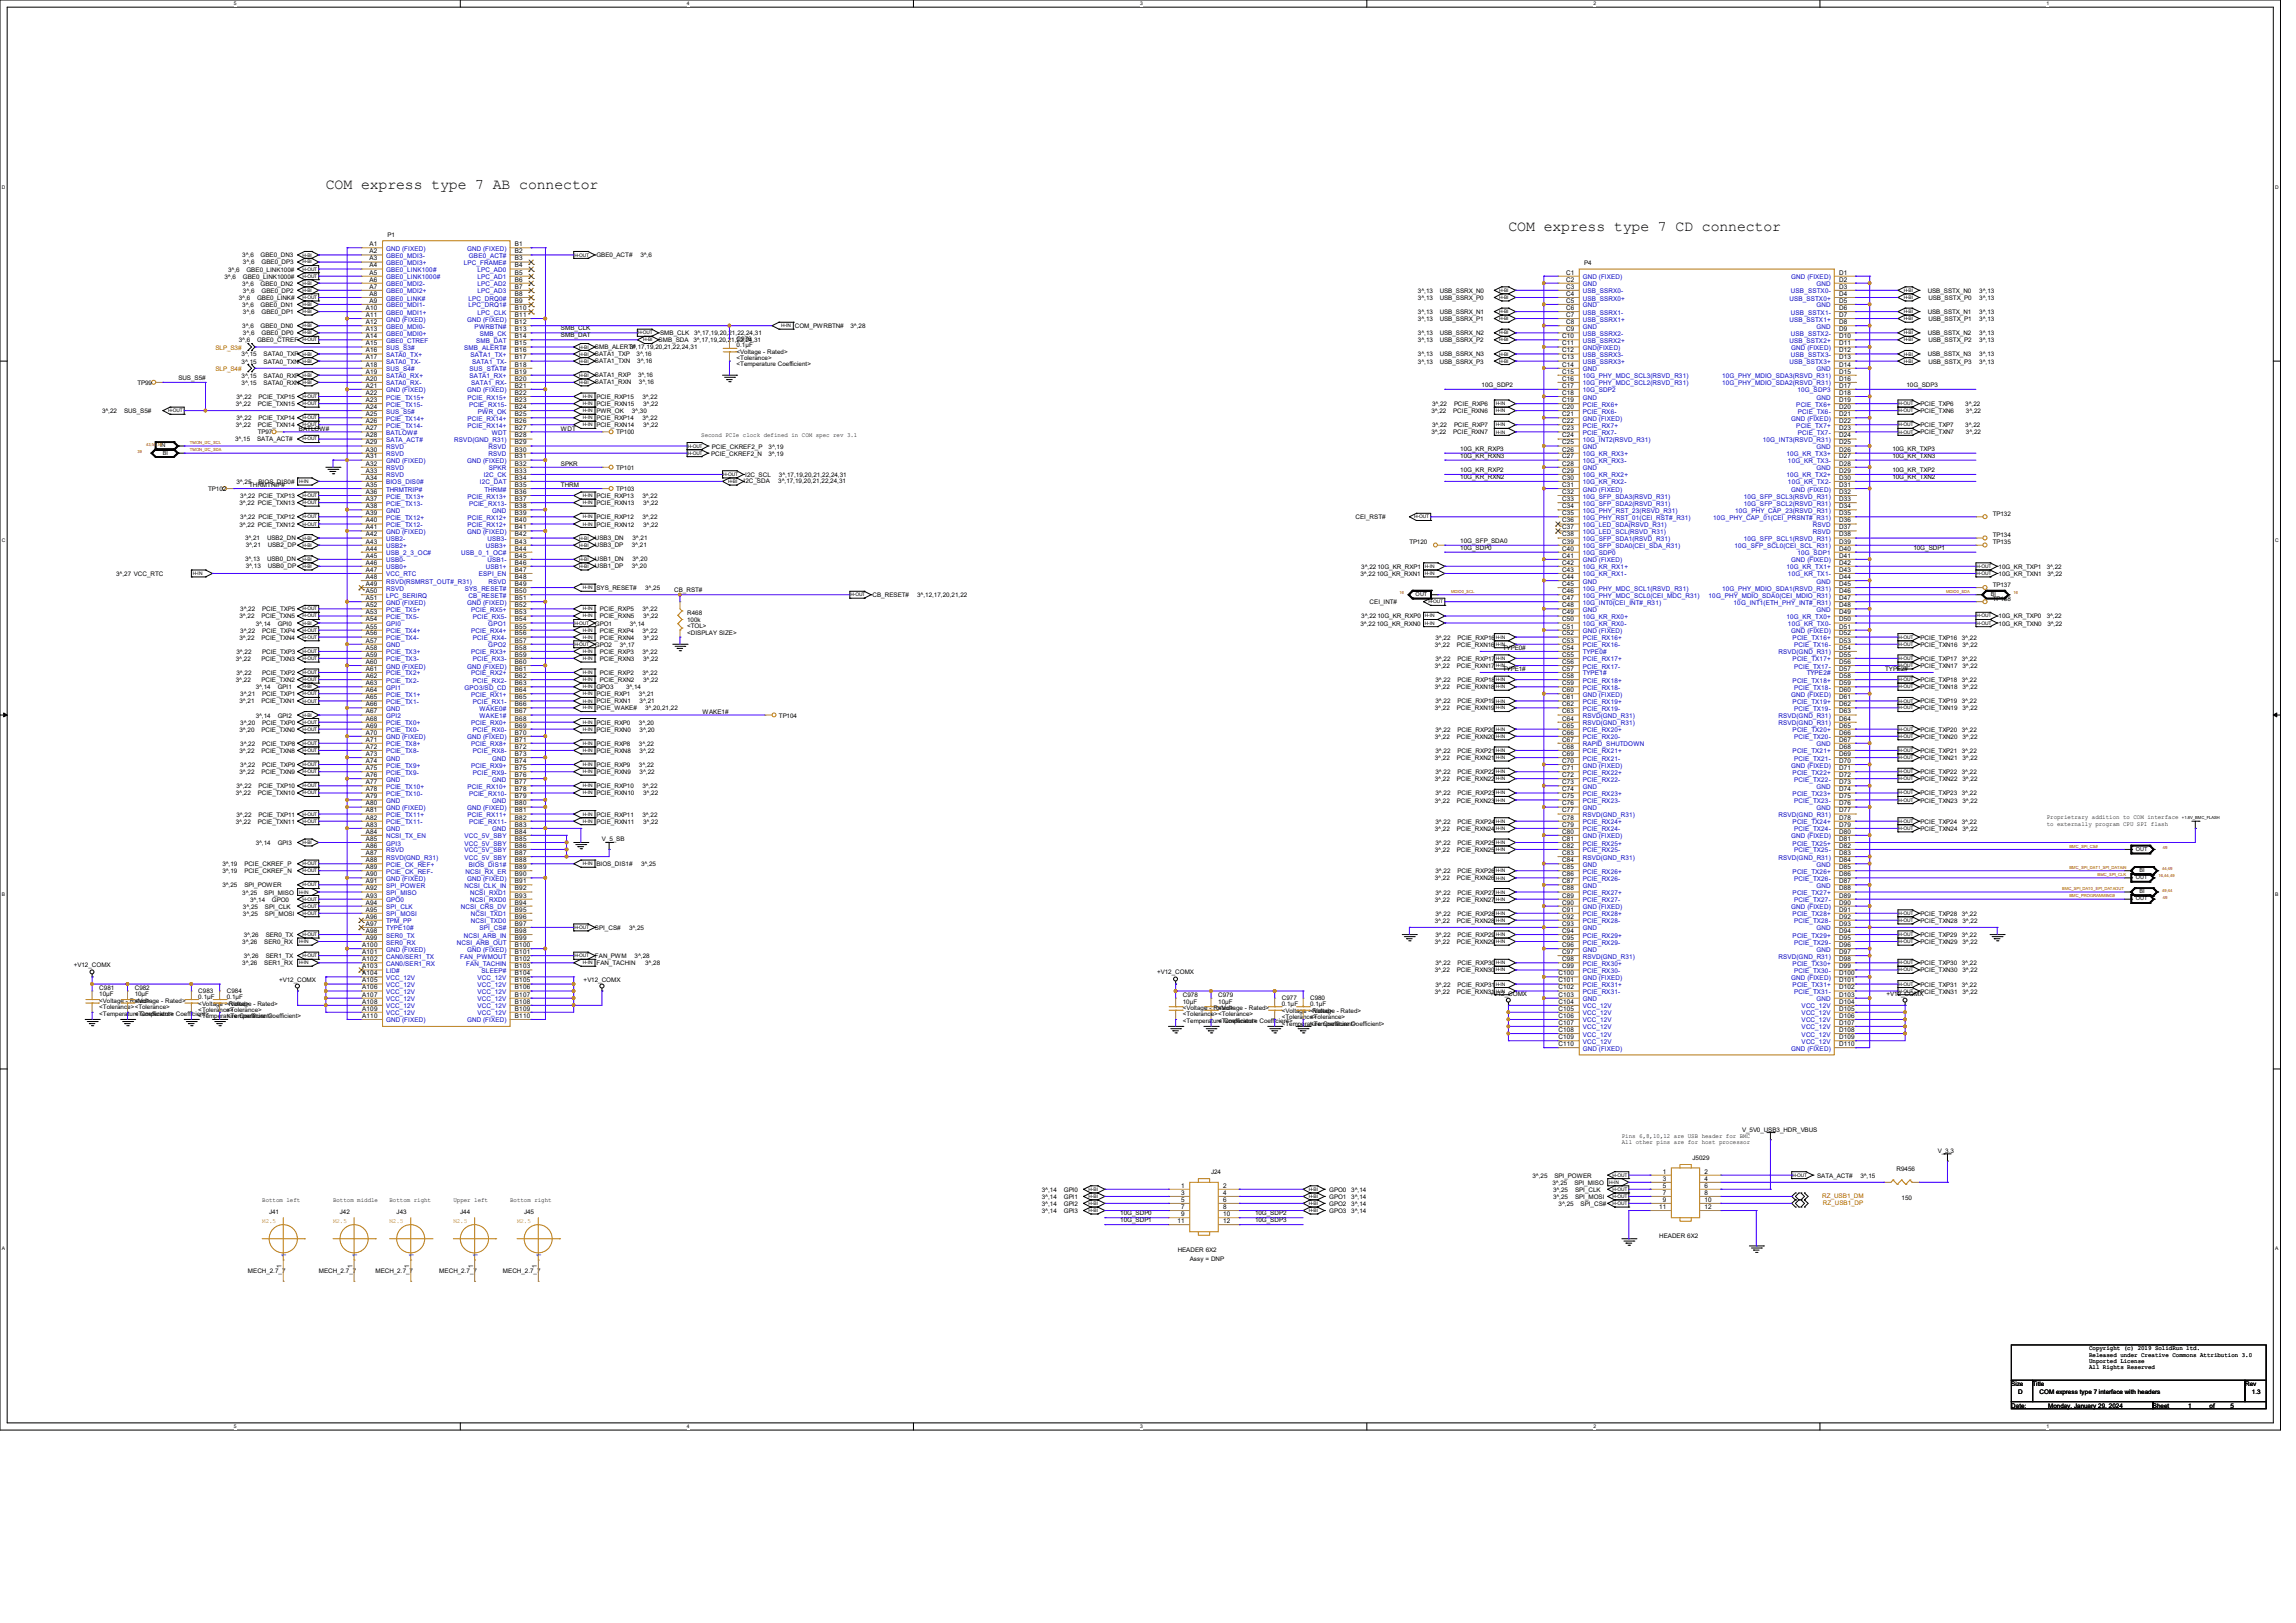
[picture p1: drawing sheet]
<svg xmlns="http://www.w3.org/2000/svg" width="420mm" height="297mm" viewBox="0 0 420 297" stroke-linecap="round" stroke-linejoin="round" font-family="sans-serif">
<defs><g id="words">
<g font-size="2.7">
<text x="59.6" y="34.5">COM express type 7 AB connector</text>
<text x="275.9" y="42.3">COM express type 7 CD connector</text>
</g>
<g font-size="1.2">
<text x="67.6" y="45">A1</text>
<text x="67.6" y="46.4">A2</text>
<text x="67.6" y="47.7">A3</text>
<text x="94.2" y="45">B1</text>
<text x="94.2" y="46.4">B2</text>
<text x="94.2" y="47.7">B3</text>
<text x="67.6" y="48.9">A4</text>
<text x="67.6" y="50.3">A5</text>
<text x="67.6" y="51.5">A6</text>
<text x="67.6" y="52.8">A7</text>
<text x="94.2" y="48.9">B4</text>
<text x="94.2" y="50.3">B5</text>
<text x="94.2" y="51.5">B6</text>
<text x="94.2" y="52.8">B7</text>
<text x="286.5" y="50.3">C1</text>
<text x="286.5" y="51.5">C2</text>
<text x="286.5" y="52.8">C3</text>
<text x="336.4" y="50.3">D1</text>
<text x="336.4" y="51.5">D2</text>
<text x="336.4" y="52.8">D3</text>
<text x="66.9" y="56.7">A10</text>
<text x="66.9" y="58">A11</text>
<text x="66.9" y="59.3">A12</text>
<text x="67.6" y="54.1">A8</text>
<text x="67.6" y="55.4">A9</text>
<text x="94.2" y="54.1">B8</text>
<text x="94.2" y="55.4">B9</text>
<text x="94.2" y="56.7">B10</text>
<text x="94.2" y="58">B11</text>
<text x="94.2" y="59.3">B12</text>
<text x="286.5" y="54.1">C4</text>
<text x="286.5" y="55.4">C5</text>
<text x="286.5" y="56.7">C6</text>
<text x="286.5" y="58">C7</text>
<text x="286.5" y="59.3">C8</text>
<text x="336.4" y="54.1">D4</text>
<text x="336.4" y="55.4">D5</text>
<text x="336.4" y="56.7">D6</text>
<text x="336.4" y="58">D7</text>
<text x="336.4" y="59.3">D8</text>
<text x="66.9" y="60.6">A13</text>
<text x="66.9" y="61.9">A14</text>
<text x="66.9" y="63.2">A15</text>
<text x="66.9" y="64.5">A16</text>
<text x="66.9" y="65.8">A17</text>
<text x="94.2" y="60.6">B13</text>
<text x="94.2" y="61.9">B14</text>
<text x="94.2" y="63.2">B15</text>
<text x="94.2" y="64.5">B16</text>
<text x="94.2" y="65.8">B17</text>
<text x="285.8" y="61.9">C10</text>
<text x="285.8" y="63.2">C11</text>
<text x="285.8" y="64.5">C12</text>
<text x="285.8" y="65.8">C13</text>
<text x="286.5" y="60.6">C9</text>
<text x="336.4" y="60.6">D9</text>
<text x="336.4" y="61.9">D10</text>
<text x="336.4" y="63.2">D11</text>
<text x="336.4" y="64.5">D12</text>
<text x="336.4" y="65.8">D13</text>
<text x="66.9" y="67.1">A18</text>
<text x="66.9" y="68.4">A19</text>
<text x="66.9" y="69.7">A20</text>
<text x="66.9" y="71">A21</text>
<text x="94.2" y="67.1">B18</text>
<text x="94.2" y="68.4">B19</text>
<text x="94.2" y="69.7">B20</text>
<text x="94.2" y="71">B21</text>
<text x="285.8" y="67.1">C14</text>
<text x="285.8" y="68.4">C15</text>
<text x="285.8" y="69.7">C16</text>
<text x="285.8" y="71">C17</text>
<text x="336.4" y="67.1">D14</text>
<text x="336.4" y="68.4">D15</text>
<text x="336.4" y="69.7">D16</text>
<text x="336.4" y="71">D17</text>
<text x="66.9" y="72.3">A22</text>
<text x="66.9" y="73.6">A23</text>
<text x="66.9" y="74.8">A24</text>
<text x="66.9" y="76.2">A25</text>
<text x="66.9" y="77.4">A26</text>
<text x="94.2" y="72.3">B22</text>
<text x="94.2" y="73.6">B23</text>
<text x="94.2" y="74.8">B24</text>
<text x="94.2" y="76.2">B25</text>
<text x="94.2" y="77.4">B26</text>
<text x="285.8" y="72.3">C18</text>
<text x="285.8" y="73.6">C19</text>
<text x="285.8" y="74.8">C20</text>
<text x="285.8" y="76.2">C21</text>
<text x="285.8" y="77.4">C22</text>
<text x="336.4" y="72.3">D18</text>
<text x="336.4" y="73.6">D19</text>
<text x="336.4" y="74.8">D20</text>
<text x="336.4" y="76.2">D21</text>
<text x="336.4" y="77.4">D22</text>
<text x="66.9" y="78.7">A27</text>
<text x="66.9" y="80.1">A28</text>
<text x="66.9" y="81.3">A29</text>
<text x="66.9" y="82.6">A30</text>
<text x="66.9" y="83.9">A31</text>
<text x="94.2" y="78.7">B27</text>
<text x="94.2" y="80.1">B28</text>
<text x="94.2" y="81.3">B29</text>
<text x="94.2" y="82.6">B30</text>
<text x="94.2" y="83.9">B31</text>
<text x="285.8" y="78.7">C23</text>
<text x="285.8" y="80.1">C24</text>
<text x="285.8" y="81.3">C25</text>
<text x="285.8" y="82.6">C26</text>
<text x="285.8" y="83.9">C27</text>
<text x="336.4" y="78.7">D23</text>
<text x="336.4" y="80.1">D24</text>
<text x="336.4" y="81.3">D25</text>
<text x="336.4" y="82.6">D26</text>
<text x="336.4" y="83.9">D27</text>
<text x="66.9" y="85.2">A32</text>
<text x="66.9" y="86.5">A33</text>
<text x="66.9" y="87.8">A34</text>
<text x="66.9" y="89.1">A35</text>
<text x="94.2" y="85.2">B32</text>
<text x="94.2" y="86.5">B33</text>
<text x="94.2" y="87.8">B34</text>
<text x="94.2" y="89.1">B35</text>
<text x="285.8" y="85.2">C28</text>
<text x="285.8" y="86.5">C29</text>
<text x="285.8" y="87.8">C30</text>
<text x="285.8" y="89.1">C31</text>
<text x="336.4" y="85.2">D28</text>
<text x="336.4" y="86.5">D29</text>
<text x="336.4" y="87.8">D30</text>
<text x="336.4" y="89.1">D31</text>
<text x="66.9" y="90.4">A36</text>
<text x="66.9" y="91.7">A37</text>
<text x="66.9" y="93">A38</text>
<text x="66.9" y="94.3">A39</text>
<text x="66.9" y="95.6">A40</text>
<text x="94.2" y="90.4">B36</text>
<text x="94.2" y="91.7">B37</text>
<text x="94.2" y="93">B38</text>
<text x="94.2" y="94.3">B39</text>
<text x="94.2" y="95.6">B40</text>
<text x="285.8" y="90.4">C32</text>
<text x="285.8" y="91.7">C33</text>
<text x="285.8" y="93">C34</text>
<text x="285.8" y="94.3">C35</text>
<text x="285.8" y="95.6">C36</text>
<text x="336.4" y="90.4">D32</text>
<text x="336.4" y="91.7">D33</text>
<text x="336.4" y="93">D34</text>
<text x="336.4" y="94.3">D35</text>
<text x="336.4" y="95.6">D36</text>
<text x="66.9" y="96.9">A41</text>
<text x="66.9" y="98.2">A42</text>
<text x="66.9" y="99.5">A43</text>
<text x="66.9" y="100.8">A44</text>
<text x="94.2" y="96.9">B41</text>
<text x="94.2" y="98.2">B42</text>
<text x="94.2" y="99.5">B43</text>
<text x="94.2" y="100.8">B44</text>
<text x="285.8" y="96.9">C37</text>
<text x="285.8" y="98.2">C38</text>
<text x="285.8" y="99.5">C39</text>
<text x="285.8" y="100.8">C40</text>
<text x="336.4" y="96.9">D37</text>
<text x="336.4" y="98.2">D38</text>
<text x="336.4" y="99.5">D39</text>
<text x="336.4" y="100.8">D40</text>
<text x="66.9" y="102.1">A45</text>
<text x="66.9" y="103.3">A46</text>
<text x="66.9" y="104.6">A47</text>
<text x="66.9" y="106">A48</text>
<text x="66.9" y="107.2">A49</text>
<text x="94.2" y="102.1">B45</text>
<text x="94.2" y="103.3">B46</text>
<text x="94.2" y="104.6">B47</text>
<text x="94.2" y="106">B48</text>
<text x="94.2" y="107.2">B49</text>
<text x="285.8" y="102.1">C41</text>
<text x="285.8" y="103.3">C42</text>
<text x="285.8" y="104.6">C43</text>
<text x="285.8" y="106">C44</text>
<text x="285.8" y="107.2">C45</text>
<text x="336.4" y="102.1">D41</text>
<text x="336.4" y="103.3">D42</text>
<text x="336.4" y="104.6">D43</text>
<text x="336.4" y="106">D44</text>
<text x="336.4" y="107.2">D45</text>
<text x="66.9" y="108.5">A50</text>
<text x="66.9" y="109.8">A51</text>
<text x="66.9" y="111.1">A52</text>
<text x="66.9" y="112.4">A53</text>
<text x="66.9" y="113.7">A54</text>
<text x="94.2" y="108.5">B50</text>
<text x="94.2" y="109.8">B51</text>
<text x="94.2" y="111.1">B52</text>
<text x="94.2" y="112.4">B53</text>
<text x="94.2" y="113.7">B54</text>
<text x="285.8" y="108.5">C46</text>
<text x="285.8" y="109.8">C47</text>
<text x="285.8" y="111.1">C48</text>
<text x="285.8" y="112.4">C49</text>
<text x="285.8" y="113.7">C50</text>
<text x="336.4" y="108.5">D46</text>
<text x="336.4" y="109.8">D47</text>
<text x="336.4" y="111.1">D48</text>
<text x="336.4" y="112.4">D49</text>
<text x="336.4" y="113.7">D50</text>
<text x="66.9" y="115">A55</text>
<text x="66.9" y="116.3">A56</text>
<text x="66.9" y="117.6">A57</text>
<text x="66.9" y="118.9">A58</text>
<text x="94.2" y="115">B55</text>
<text x="94.2" y="116.3">B56</text>
<text x="94.2" y="117.6">B57</text>
<text x="94.2" y="118.9">B58</text>
<text x="285.8" y="115">C51</text>
<text x="285.8" y="116.3">C52</text>
<text x="285.8" y="117.6">C53</text>
<text x="285.8" y="118.9">C54</text>
<text x="336.4" y="115">D51</text>
<text x="336.4" y="116.3">D52</text>
<text x="336.4" y="117.6">D53</text>
<text x="336.4" y="118.9">D54</text>
<text x="66.9" y="120.2">A59</text>
<text x="66.9" y="121.5">A60</text>
<text x="66.9" y="122.8">A61</text>
<text x="66.9" y="124.1">A62</text>
<text x="66.9" y="125.4">A63</text>
<text x="94.2" y="120.2">B59</text>
<text x="94.2" y="121.5">B60</text>
<text x="94.2" y="122.8">B61</text>
<text x="94.2" y="124.1">B62</text>
<text x="94.2" y="125.4">B63</text>
<text x="285.8" y="120.2">C55</text>
<text x="285.8" y="121.5">C56</text>
<text x="285.8" y="122.8">C57</text>
<text x="285.8" y="124.1">C58</text>
<text x="285.8" y="125.4">C59</text>
<text x="336.4" y="120.2">D55</text>
<text x="336.4" y="121.5">D56</text>
<text x="336.4" y="122.8">D57</text>
<text x="336.4" y="124.1">D58</text>
<text x="336.4" y="125.4">D59</text>
<text x="66.9" y="126.7">A64</text>
<text x="66.9" y="128">A65</text>
<text x="66.9" y="129.2">A66</text>
<text x="66.9" y="130.6">A67</text>
<text x="66.9" y="131.9">A68</text>
<text x="94.2" y="126.7">B64</text>
<text x="94.2" y="128">B65</text>
<text x="94.2" y="129.2">B66</text>
<text x="94.2" y="130.6">B67</text>
<text x="94.2" y="131.9">B68</text>
<text x="285.8" y="126.7">C60</text>
<text x="285.8" y="128">C61</text>
<text x="285.8" y="129.2">C62</text>
<text x="285.8" y="130.6">C63</text>
<text x="285.8" y="131.9">C64</text>
<text x="336.4" y="126.7">D60</text>
<text x="336.4" y="128">D61</text>
<text x="336.4" y="129.2">D62</text>
<text x="336.4" y="130.6">D63</text>
<text x="336.4" y="131.9">D64</text>
<text x="66.9" y="133.1">A69</text>
<text x="66.9" y="134.5">A70</text>
<text x="66.9" y="135.7">A71</text>
<text x="66.9" y="137">A72</text>
<text x="94.2" y="133.1">B69</text>
<text x="94.2" y="134.5">B70</text>
<text x="94.2" y="135.7">B71</text>
<text x="94.2" y="137">B72</text>
<text x="285.8" y="133.1">C65</text>
<text x="285.8" y="134.5">C66</text>
<text x="285.8" y="135.7">C67</text>
<text x="285.8" y="137">C68</text>
<text x="336.4" y="133.1">D65</text>
<text x="336.4" y="134.5">D66</text>
<text x="336.4" y="135.7">D67</text>
<text x="336.4" y="137">D68</text>
<text x="66.9" y="138.3">A73</text>
<text x="66.9" y="139.6">A74</text>
<text x="66.9" y="140.9">A75</text>
<text x="66.9" y="142.2">A76</text>
<text x="66.9" y="143.5">A77</text>
<text x="94.2" y="138.3">B73</text>
<text x="94.2" y="139.6">B74</text>
<text x="94.2" y="140.9">B75</text>
<text x="94.2" y="142.2">B76</text>
<text x="94.2" y="143.5">B77</text>
<text x="285.8" y="138.3">C69</text>
<text x="285.8" y="139.6">C70</text>
<text x="285.8" y="140.9">C71</text>
<text x="285.8" y="142.2">C72</text>
<text x="285.8" y="143.5">C73</text>
<text x="336.4" y="138.3">D69</text>
<text x="336.4" y="139.6">D70</text>
<text x="336.4" y="140.9">D71</text>
<text x="336.4" y="142.2">D72</text>
<text x="336.4" y="143.5">D73</text>
<text x="66.9" y="144.8">A78</text>
<text x="66.9" y="146.1">A79</text>
<text x="66.9" y="147.4">A80</text>
<text x="66.9" y="148.7">A81</text>
<text x="66.9" y="150">A82</text>
<text x="94.2" y="144.8">B78</text>
<text x="94.2" y="146.1">B79</text>
<text x="94.2" y="147.4">B80</text>
<text x="94.2" y="148.7">B81</text>
<text x="94.2" y="150">B82</text>
<text x="285.8" y="144.8">C74</text>
<text x="285.8" y="146.1">C75</text>
<text x="285.8" y="147.4">C76</text>
<text x="285.8" y="148.7">C77</text>
<text x="285.8" y="150">C78</text>
<text x="336.4" y="144.8">D74</text>
<text x="336.4" y="146.1">D75</text>
<text x="336.4" y="147.4">D76</text>
<text x="336.4" y="148.7">D77</text>
<text x="336.4" y="150">D78</text>
<text x="66.9" y="151.3">A83</text>
<text x="66.9" y="152.6">A84</text>
<text x="66.9" y="153.9">A85</text>
<text x="66.9" y="155.2">A86</text>
<text x="94.2" y="151.3">B83</text>
<text x="94.2" y="152.6">B84</text>
<text x="94.2" y="153.9">B85</text>
<text x="94.2" y="155.2">B86</text>
<text x="285.8" y="151.3">C79</text>
<text x="285.8" y="152.6">C80</text>
<text x="285.8" y="153.9">C81</text>
<text x="285.8" y="155.2">C82</text>
<text x="336.4" y="151.3">D79</text>
<text x="336.4" y="152.6">D80</text>
<text x="336.4" y="153.9">D81</text>
<text x="336.4" y="155.2">D82</text>
<text x="66.9" y="156.5">A87</text>
<text x="66.9" y="157.8">A88</text>
<text x="66.9" y="159">A89</text>
<text x="66.9" y="160.4">A90</text>
<text x="66.9" y="161.6">A91</text>
<text x="94.2" y="156.5">B87</text>
<text x="94.2" y="157.8">B88</text>
<text x="94.2" y="159">B89</text>
<text x="94.2" y="160.4">B90</text>
<text x="94.2" y="161.6">B91</text>
<text x="285.8" y="156.5">C83</text>
<text x="285.8" y="157.8">C84</text>
<text x="285.8" y="159">C85</text>
<text x="285.8" y="160.4">C86</text>
<text x="285.8" y="161.6">C87</text>
<text x="336.4" y="156.5">D83</text>
<text x="336.4" y="157.8">D84</text>
<text x="336.4" y="159">D85</text>
<text x="336.4" y="160.4">D86</text>
<text x="336.4" y="161.6">D87</text>
<text x="66.9" y="162.9">A92</text>
<text x="66.9" y="164.3">A93</text>
<text x="66.9" y="165.5">A94</text>
<text x="66.9" y="166.8">A95</text>
<text x="94.2" y="162.9">B92</text>
<text x="94.2" y="164.3">B93</text>
<text x="94.2" y="165.5">B94</text>
<text x="94.2" y="166.8">B95</text>
<text x="285.8" y="162.9">C88</text>
<text x="285.8" y="164.3">C89</text>
<text x="285.8" y="165.5">C90</text>
<text x="285.8" y="166.8">C91</text>
<text x="336.4" y="162.9">D88</text>
<text x="336.4" y="164.3">D89</text>
<text x="336.4" y="165.5">D90</text>
<text x="336.4" y="166.8">D91</text>
<text x="66.3" y="173.3">A100</text>
<text x="66.9" y="168.1">A96</text>
<text x="66.9" y="169.4">A97</text>
<text x="66.9" y="170.7">A98</text>
<text x="66.9" y="172">A99</text>
<text x="94.2" y="168.1">B96</text>
<text x="94.2" y="169.4">B97</text>
<text x="94.2" y="170.7">B98</text>
<text x="94.2" y="172">B99</text>
<text x="94.2" y="173.3">B100</text>
<text x="285.8" y="168.1">C92</text>
<text x="285.8" y="169.4">C93</text>
<text x="285.8" y="170.7">C94</text>
<text x="285.8" y="172">C95</text>
<text x="285.8" y="173.3">C96</text>
<text x="336.4" y="168.1">D92</text>
<text x="336.4" y="169.4">D93</text>
<text x="336.4" y="170.7">D94</text>
<text x="336.4" y="172">D95</text>
<text x="336.4" y="173.3">D96</text>
<text x="66.3" y="174.6">A101</text>
<text x="66.3" y="175.9">A102</text>
<text x="66.3" y="177.2">A103</text>
<text x="66.3" y="178.5">A104</text>
<text x="66.3" y="179.8">A105</text>
<text x="94.2" y="174.6">B101</text>
<text x="94.2" y="175.9">B102</text>
<text x="94.2" y="177.2">B103</text>
<text x="94.2" y="178.5">B104</text>
<text x="94.2" y="179.8">B105</text>
<text x="285.1" y="178.5">C100</text>
<text x="285.1" y="179.8">C101</text>
<text x="285.8" y="174.6">C97</text>
<text x="285.8" y="175.9">C98</text>
<text x="285.8" y="177.2">C99</text>
<text x="336.4" y="174.6">D97</text>
<text x="336.4" y="175.9">D98</text>
<text x="336.4" y="177.2">D99</text>
<text x="336.4" y="178.5">D100</text>
<text x="336.4" y="179.8">D101</text>
<text x="66.3" y="181.1">A106</text>
<text x="66.3" y="182.4">A107</text>
<text x="66.3" y="183.7">A108</text>
<text x="66.3" y="185">A109</text>
<text x="94.2" y="181.1">B106</text>
<text x="94.2" y="182.4">B107</text>
<text x="94.2" y="183.7">B108</text>
<text x="94.2" y="185">B109</text>
<text x="285.1" y="181.1">C102</text>
<text x="285.1" y="182.4">C103</text>
<text x="285.1" y="183.7">C104</text>
<text x="285.1" y="185">C105</text>
<text x="336.4" y="181.1">D102</text>
<text x="336.4" y="182.4">D103</text>
<text x="336.4" y="183.7">D104</text>
<text x="336.4" y="185">D105</text>
<text x="66.3" y="186.3">A110</text>
<text x="94.2" y="186.3">B110</text>
<text x="285.1" y="186.3">C106</text>
<text x="285.1" y="187.5">C107</text>
<text x="285.1" y="188.9">C108</text>
<text x="285.1" y="190.2">C109</text>
<text x="285.1" y="191.4">C110</text>
<text x="336.4" y="186.3">D106</text>
<text x="336.4" y="187.5">D107</text>
<text x="336.4" y="188.9">D108</text>
<text x="336.4" y="190.2">D109</text>
<text x="336.4" y="191.4">D110</text>
<text x="304.2" y="214.8">1</text>
<text x="311.8" y="214.8">2</text>
<text x="216.1" y="217.3">1</text>
<text x="216.1" y="218.7">3</text>
<text x="216.1" y="219.9">5</text>
<text x="216.1" y="221.2">7</text>
<text x="223.7" y="217.3">2</text>
<text x="223.7" y="218.7">4</text>
<text x="223.7" y="219.9">6</text>
<text x="223.7" y="221.2">8</text>
<text x="303.5" y="221.2">11</text>
<text x="304.2" y="216.1">3</text>
<text x="304.2" y="217.3">5</text>
<text x="304.2" y="218.7">7</text>
<text x="304.2" y="219.9">9</text>
<text x="311.8" y="216.1">4</text>
<text x="311.8" y="217.3">6</text>
<text x="311.8" y="218.7">8</text>
<text x="311.8" y="219.9">10</text>
<text x="311.8" y="221.2">12</text>
<text x="215.4" y="223.8">11</text>
<text x="216.1" y="222.5">9</text>
<text x="223.7" y="222.5">10</text>
<text x="223.7" y="223.8">12</text>
<text x="51.5" y="232.1" transform="rotate(-90 51.5 232.1)">1</text>
<text x="64.5" y="232.1" transform="rotate(-90 64.5 232.1)">1</text>
<text x="74.8" y="232.1" transform="rotate(-90 74.8 232.1)">1</text>
<text x="86.5" y="232.1" transform="rotate(-90 86.5 232.1)">1</text>
<text x="98.2" y="232.1" transform="rotate(-90 98.2 232.1)">1</text>
</g>
<g font-size="1.2" fill="#00c">
<text x="70.6" y="45.9">GND (FIXED)</text>
<text x="70.6" y="47.2">GBE0_MDI3-</text>
<text x="85.4" y="45.9">GND (FIXED)</text>
<text x="85.8" y="47.2">GBE0_ACT#</text>
<text x="70.6" y="48.5">GBE0_MDI3+</text>
<text x="70.6" y="49.8">GBE0_LINK100#</text>
<text x="70.6" y="51.1">GBE0_LINK1000#</text>
<text x="70.6" y="52.4">GBE0_MDI2-</text>
<text x="70.6" y="53.7">GBE0_MDI2+</text>
<text x="84.8" y="48.5">LPC_FRAME#</text>
<text x="87.3" y="49.8">LPC_AD0</text>
<text x="87.3" y="51.1">LPC_AD1</text>
<text x="87.3" y="52.4">LPC_AD2</text>
<text x="87.3" y="53.7">LPC_AD3</text>
<text x="289.5" y="51.1">GND (FIXED)</text>
<text x="289.5" y="52.4">GND</text>
<text x="289.5" y="53.7">USB_SSRX0-</text>
<text x="327.6" y="53.7">USB_SSTX0-</text>
<text x="327.7" y="51.1">GND (FIXED)</text>
<text x="332.3" y="52.4">GND</text>
<text x="70.6" y="55">GBE0_LINK#</text>
<text x="70.6" y="56.3">GBE0_MDI1-</text>
<text x="70.6" y="57.6">GBE0_MDI1+</text>
<text x="70.6" y="58.8">GND (FIXED)</text>
<text x="85.4" y="58.8">GND (FIXED)</text>
<text x="85.7" y="55">LPC_DRQ0#</text>
<text x="85.7" y="56.3">LPC_DRQ1#</text>
<text x="87.3" y="57.6">LPC_CLK</text>
<text x="289.5" y="55">USB_SSRX0+</text>
<text x="289.5" y="56.3">GND</text>
<text x="289.5" y="57.6">USB_SSRX1-</text>
<text x="289.5" y="58.8">USB_SSRX1+</text>
<text x="327.3" y="55">USB_SSTX0+</text>
<text x="327.3" y="58.8">USB_SSTX1+</text>
<text x="327.6" y="57.6">USB_SSTX1-</text>
<text x="332.3" y="56.3">GND</text>
<text x="70.6" y="60.2">GBE0_MDI0-</text>
<text x="70.6" y="61.5">GBE0_MDI0+</text>
<text x="70.6" y="62.7">GBE0_CTREF</text>
<text x="70.6" y="64.1">SUS_S3#</text>
<text x="70.6" y="65.3">SATA0_TX+</text>
<text x="84.9" y="64.1">SMB_ALERT#</text>
<text x="86.1" y="65.3">SATA1_TX+</text>
<text x="86.8" y="60.2">PWRBTN#</text>
<text x="87.1" y="62.7">SMB_DAT</text>
<text x="87.8" y="61.5">SMB_CK</text>
<text x="289.5" y="60.2">GND</text>
<text x="289.5" y="61.5">USB_SSRX2-</text>
<text x="289.5" y="62.7">USB_SSRX2+</text>
<text x="289.5" y="64.1">GND(FIXED)</text>
<text x="289.5" y="65.3">USB_SSRX3-</text>
<text x="327.3" y="62.7">USB_SSTX2+</text>
<text x="327.6" y="61.5">USB_SSTX2-</text>
<text x="327.6" y="65.3">USB_SSTX3-</text>
<text x="327.7" y="64.1">GND (FIXED)</text>
<text x="332.3" y="60.2">GND</text>
<text x="70.6" y="66.6">SATA0_TX-</text>
<text x="70.6" y="67.9">SUS_S4#</text>
<text x="70.6" y="69.2">SATA0_RX+</text>
<text x="70.6" y="70.5">SATA0_RX-</text>
<text x="70.6" y="71.8">GND (FIXED)</text>
<text x="85.4" y="71.8">GND (FIXED)</text>
<text x="85.9" y="67.9">SUS_STAT#</text>
<text x="85.9" y="69.2">SATA1_RX+</text>
<text x="86.2" y="70.5">SATA1_RX-</text>
<text x="86.4" y="66.6">SATA1_TX-</text>
<text x="289.5" y="66.6">USB_SSRX3+</text>
<text x="289.5" y="67.9">GND</text>
<text x="289.5" y="69.2">10G_PHY_MDC_SCL3(RSVD_R31)</text>
<text x="289.5" y="70.5">10G_PHY_MDC_SCL2(RSVD_R31)</text>
<text x="289.5" y="71.8">10G_SDP2</text>
<text x="315" y="69.2">10G_PHY_MDIO_SDA3(RSVD_R31)</text>
<text x="315" y="70.5">10G_PHY_MDIO_SDA2(RSVD_R31)</text>
<text x="327.3" y="66.6">USB_SSTX3+</text>
<text x="328.8" y="71.8">10G_SDP3</text>
<text x="332.3" y="67.9">GND</text>
<text x="70.6" y="73.1">PCIE_TX15+</text>
<text x="70.6" y="74.4">PCIE_TX15-</text>
<text x="70.6" y="75.7">SUS_S5#</text>
<text x="70.6" y="77">PCIE_TX14+</text>
<text x="85.5" y="73.1">PCIE_RX15+</text>
<text x="85.5" y="77">PCIE_RX14+</text>
<text x="85.8" y="74.4">PCIE_RX15-</text>
<text x="87.4" y="75.7">PWR_OK</text>
<text x="289.5" y="73.1">GND</text>
<text x="289.5" y="74.4">PCIE_RX6+</text>
<text x="289.5" y="75.7">PCIE_RX6-</text>
<text x="289.5" y="77">GND (FIXED)</text>
<text x="327.7" y="77">GND (FIXED)</text>
<text x="328.6" y="74.4">PCIE_TX6+</text>
<text x="328.9" y="75.7">PCIE_TX6-</text>
<text x="332.3" y="73.1">GND</text>
<text x="70.6" y="78.3">PCIE_TX14-</text>
<text x="70.6" y="79.6">BATLOW#</text>
<text x="70.6" y="80.9">SATA_ACT#</text>
<text x="70.6" y="82.2">RSVD</text>
<text x="70.6" y="83.5">RSVD</text>
<text x="83.1" y="80.9">RSVD(GND_R31)</text>
<text x="85.5" y="78.3">PCIE_RX14+</text>
<text x="89.4" y="82.2">RSVD</text>
<text x="89.4" y="83.5">RSVD</text>
<text x="90" y="79.6">WDT</text>
<text x="289.5" y="78.3">PCIE_RX7+</text>
<text x="289.5" y="79.6">PCIE_RX7-</text>
<text x="289.5" y="80.9">10G_INT2(RSVD_R31)</text>
<text x="289.5" y="82.2">GND</text>
<text x="289.5" y="83.5">10G_KR_RX3+</text>
<text x="322.4" y="80.9">10G_INT3(RSVD_R31)</text>
<text x="326.8" y="83.5">10G_KR_TX3+</text>
<text x="328.6" y="78.3">PCIE_TX7+</text>
<text x="328.9" y="79.6">PCIE_TX7-</text>
<text x="332.3" y="82.2">GND</text>
<text x="70.6" y="84.8">GND (FIXED)</text>
<text x="70.6" y="86.1">RSVD</text>
<text x="70.6" y="87.4">RSVD</text>
<text x="70.6" y="88.6">BIOS_DIS0#</text>
<text x="70.6" y="90">THRMTRIP#</text>
<text x="85.4" y="84.8">GND (FIXED)</text>
<text x="87.8" y="88.6">I2C_DAT</text>
<text x="88.5" y="87.4">I2C_CK</text>
<text x="88.6" y="90">THRM#</text>
<text x="89.4" y="86.1">SPKR</text>
<text x="289.5" y="84.8">10G_KR_RX3-</text>
<text x="289.5" y="86.1">GND</text>
<text x="289.5" y="87.4">10G_KR_RX2+</text>
<text x="289.5" y="88.6">10G_KR_RX2-</text>
<text x="289.5" y="90">GND (FIXED)</text>
<text x="326.8" y="87.4">10G_KR_TX2+</text>
<text x="327.1" y="84.8">10G_KR_TX3-</text>
<text x="327.1" y="88.6">10G_KR_TX2-</text>
<text x="327.7" y="90">GND (FIXED)</text>
<text x="332.3" y="86.1">GND</text>
<text x="70.6" y="91.2">PCIE_TX13+</text>
<text x="70.6" y="92.5">PCIE_TX13-</text>
<text x="70.6" y="93.9">GND</text>
<text x="70.6" y="95.1">PCIE_TX12+</text>
<text x="85.5" y="91.2">PCIE_RX13+</text>
<text x="85.5" y="95.1">PCIE_RX12+</text>
<text x="85.8" y="92.5">PCIE_RX13-</text>
<text x="90" y="93.9">GND</text>
<text x="289.5" y="91.2">10G_SFP_SDA3(RSVD_R31)</text>
<text x="289.5" y="92.5">10G_SFP_SDA2(RSVD_R31)</text>
<text x="289.5" y="93.9">10G_PHY_RST_23(RSVD_R31)</text>
<text x="289.5" y="95.1">10G_PHY_RST_01(CEI_RST#_R31)</text>
<text x="313.4" y="95.1">10G_PHY_CAP_01(CEI_PRSNT#_R31)</text>
<text x="317.4" y="93.9">10G_PHY_CAP_23(RSVD_R31)</text>
<text x="319" y="91.2">10G_SFP_SCL3(RSVD_R31)</text>
<text x="319" y="92.5">10G_SFP_SCL2(RSVD_R31)</text>
<text x="70.6" y="96.4">PCIE_TX12-</text>
<text x="70.6" y="97.7">GND (FIXED)</text>
<text x="70.6" y="99">USB2-</text>
<text x="70.6" y="100.3">USB2+</text>
<text x="70.6" y="101.6">USB_2_3_OC#</text>
<text x="84.4" y="101.6">USB_0_1_OC#</text>
<text x="85.4" y="97.7">GND (FIXED)</text>
<text x="85.5" y="96.4">PCIE_RX12+</text>
<text x="88.9" y="100.3">USB3+</text>
<text x="89.2" y="99">USB3-</text>
<text x="289.5" y="96.4">10G_LED_SDA(RSVD_R31)</text>
<text x="289.5" y="97.7">10G_LED_SCL(RSVD_R31)</text>
<text x="289.5" y="99">10G_SFP_SDA1(RSVD_R31)</text>
<text x="289.5" y="100.3">10G_SFP_SDA0(CEI_SDA_R31)</text>
<text x="289.5" y="101.6">10G_SDP0</text>
<text x="317.3" y="100.3">10G_SFP_SCL0(CEI_SCL_R31)</text>
<text x="319" y="99">10G_SFP_SCL1(RSVD_R31)</text>
<text x="328.8" y="101.6">10G_SDP1</text>
<text x="331.6" y="96.4">RSVD</text>
<text x="331.6" y="97.7">RSVD</text>
<text x="70.6" y="102.9">USB0-</text>
<text x="70.6" y="104.2">USB0+</text>
<text x="70.6" y="105.5">VCC_RTC</text>
<text x="70.6" y="106.8">RSVD(RSMRST_OUT#_R31)</text>
<text x="87.6" y="105.5">ESPI_EN</text>
<text x="88.9" y="104.2">USB1+</text>
<text x="89.2" y="102.9">USB1-</text>
<text x="89.4" y="106.8">RSVD</text>
<text x="289.5" y="102.9">GND (FIXED)</text>
<text x="289.5" y="104.2">10G_KR_RX1+</text>
<text x="289.5" y="105.5">10G_KR_RX1-</text>
<text x="289.5" y="106.8">GND</text>
<text x="326.8" y="104.2">10G_KR_TX1+</text>
<text x="327.1" y="105.5">10G_KR_TX1-</text>
<text x="327.7" y="102.9">GND (FIXED)</text>
<text x="332.3" y="106.8">GND</text>
<text x="70.6" y="108.1">RSVD</text>
<text x="70.6" y="109.4">LPC_SERIRQ</text>
<text x="70.6" y="110.7">GND (FIXED)</text>
<text x="70.6" y="112">PCIE_TX5+</text>
<text x="70.6" y="113.3">PCIE_TX5-</text>
<text x="85" y="108.1">SYS_RESET#</text>
<text x="85.4" y="110.7">GND (FIXED)</text>
<text x="85.7" y="109.4">CB_RESET#</text>
<text x="86.2" y="112">PCIE_RX5+</text>
<text x="86.5" y="113.3">PCIE_RX5-</text>
<text x="289.5" y="108.1">10G_PHY_MDC_SCL1(RSVD_R31)</text>
<text x="289.5" y="109.4">10G_PHY_MDC_SCL0(CEI_MDC_R31)</text>
<text x="289.5" y="110.7">10G_INT0(CEI_INT#_R31)</text>
<text x="289.5" y="112">GND</text>
<text x="289.5" y="113.3">10G_KR_RX0+</text>
<text x="312.5" y="109.4">10G_PHY_MDIO_SDA0(CEI_MDIO_R31)</text>
<text x="315" y="108.1">10G_PHY_MDIO_SDA1(RSVD_R31)</text>
<text x="317.1" y="110.7">10G_INT1(ETH_PHY_INT#_R31)</text>
<text x="326.8" y="113.3">10G_KR_TX0+</text>
<text x="332.3" y="112">GND</text>
<text x="70.6" y="114.6">GPI0</text>
<text x="70.6" y="115.9">PCIE_TX4+</text>
<text x="70.6" y="117.1">PCIE_TX4-</text>
<text x="70.6" y="118.4">GND</text>
<text x="70.6" y="119.8">PCIE_TX3+</text>
<text x="86.2" y="115.9">PCIE_RX4+</text>
<text x="86.2" y="119.8">PCIE_RX3+</text>
<text x="86.5" y="117.1">PCIE_RX4-</text>
<text x="89.3" y="114.6">GPO1</text>
<text x="89.3" y="118.4">GPO2</text>
<text x="289.5" y="114.6">10G_KR_RX0-</text>
<text x="289.5" y="115.9">GND (FIXED)</text>
<text x="289.5" y="117.1">PCIE_RX16+</text>
<text x="289.5" y="118.4">PCIE_RX16-</text>
<text x="289.5" y="119.8">TYPE0#</text>
<text x="325.3" y="119.8">RSVD(GND_R31)</text>
<text x="327.1" y="114.6">10G_KR_TX0-</text>
<text x="327.7" y="115.9">GND (FIXED)</text>
<text x="327.9" y="117.1">PCIE_TX16+</text>
<text x="328.2" y="118.4">PCIE_TX16-</text>
<text x="70.6" y="121">PCIE_TX3-</text>
<text x="70.6" y="122.3">GND (FIXED)</text>
<text x="70.6" y="123.6">PCIE_TX2+</text>
<text x="70.6" y="124.9">PCIE_TX2-</text>
<text x="85.4" y="122.3">GND (FIXED)</text>
<text x="86.2" y="123.6">PCIE_RX2+</text>
<text x="86.5" y="121">PCIE_RX3-</text>
<text x="86.5" y="124.9">PCIE_RX2-</text>
<text x="289.5" y="121">PCIE_RX17+</text>
<text x="289.5" y="122.3">PCIE_RX17-</text>
<text x="289.5" y="123.6">TYPE1#</text>
<text x="289.5" y="124.9">PCIE_RX18+</text>
<text x="327.9" y="121">PCIE_TX17+</text>
<text x="327.9" y="124.9">PCIE_TX18+</text>
<text x="328.2" y="122.3">PCIE_TX17-</text>
<text x="330.5" y="123.6">TYPE2#</text>
<text x="70.6" y="126.2">GPI1</text>
<text x="70.6" y="127.5">PCIE_TX1+</text>
<text x="70.6" y="128.8">PCIE_TX1-</text>
<text x="70.6" y="130.1">GND</text>
<text x="70.6" y="131.4">GPI2</text>
<text x="85" y="126.2">GPO3/SD_CD</text>
<text x="86.2" y="127.5">PCIE_RX1+</text>
<text x="86.5" y="128.8">PCIE_RX1-</text>
<text x="87.7" y="130.1">WAKE0#</text>
<text x="87.7" y="131.4">WAKE1#</text>
<text x="289.5" y="126.2">PCIE_RX18-</text>
<text x="289.5" y="127.5">GND (FIXED)</text>
<text x="289.5" y="128.8">PCIE_RX19+</text>
<text x="289.5" y="130.1">PCIE_RX19-</text>
<text x="289.5" y="131.4">RSVD(GND_R31)</text>
<text x="325.3" y="131.4">RSVD(GND_R31)</text>
<text x="327.7" y="127.5">GND (FIXED)</text>
<text x="327.9" y="128.8">PCIE_TX19+</text>
<text x="328.2" y="126.2">PCIE_TX18-</text>
<text x="328.2" y="130.1">PCIE_TX19-</text>
<text x="70.6" y="132.7">PCIE_TX0+</text>
<text x="70.6" y="134">PCIE_TX0-</text>
<text x="70.6" y="135.3">GND (FIXED)</text>
<text x="70.6" y="136.6">PCIE_TX8+</text>
<text x="70.6" y="137.9">PCIE_TX8-</text>
<text x="85.4" y="135.3">GND (FIXED)</text>
<text x="86.2" y="132.7">PCIE_RX0+</text>
<text x="86.2" y="136.6">PCIE_RX8+</text>
<text x="86.5" y="134">PCIE_RX0-</text>
<text x="86.5" y="137.9">PCIE_RX8-</text>
<text x="289.5" y="132.7">RSVD(GND_R31)</text>
<text x="289.5" y="134">PCIE_RX20+</text>
<text x="289.5" y="135.3">PCIE_RX20-</text>
<text x="289.5" y="136.6">RAPID_SHUTDOWN</text>
<text x="289.5" y="137.9">PCIE_RX21+</text>
<text x="325.3" y="132.7">RSVD(GND_R31)</text>
<text x="327.9" y="134">PCIE_TX20+</text>
<text x="327.9" y="137.9">PCIE_TX21+</text>
<text x="328.2" y="135.3">PCIE_TX20-</text>
<text x="332.3" y="136.6">GND</text>
<text x="70.6" y="139.2">GND</text>
<text x="70.6" y="140.5">PCIE_TX9+</text>
<text x="70.6" y="141.8">PCIE_TX9-</text>
<text x="70.6" y="143">GND</text>
<text x="86.2" y="140.5">PCIE_RX9+</text>
<text x="86.5" y="141.8">PCIE_RX9-</text>
<text x="90" y="139.2">GND</text>
<text x="90" y="143">GND</text>
<text x="289.5" y="139.2">PCIE_RX21-</text>
<text x="289.5" y="140.5">GND (FIXED)</text>
<text x="289.5" y="141.8">PCIE_RX22+</text>
<text x="289.5" y="143">PCIE_RX22-</text>
<text x="327.7" y="140.5">GND (FIXED)</text>
<text x="327.9" y="141.8">PCIE_TX22+</text>
<text x="328.2" y="139.2">PCIE_TX21-</text>
<text x="328.2" y="143">PCIE_TX22-</text>
<text x="70.6" y="144.4">PCIE_TX10+</text>
<text x="70.6" y="145.7">PCIE_TX10-</text>
<text x="70.6" y="146.9">GND</text>
<text x="70.6" y="148.3">GND (FIXED)</text>
<text x="70.6" y="149.5">PCIE_TX11+</text>
<text x="85.4" y="148.3">GND (FIXED)</text>
<text x="85.5" y="144.4">PCIE_RX10+</text>
<text x="85.5" y="149.5">PCIE_RX11+</text>
<text x="85.8" y="145.7">PCIE_RX10-</text>
<text x="90" y="146.9">GND</text>
<text x="289.5" y="144.4">GND</text>
<text x="289.5" y="145.7">PCIE_RX23+</text>
<text x="289.5" y="146.9">PCIE_RX23-</text>
<text x="289.5" y="148.3">GND</text>
<text x="289.5" y="149.5">RSVD(GND_R31)</text>
<text x="325.3" y="149.5">RSVD(GND_R31)</text>
<text x="327.9" y="145.7">PCIE_TX23+</text>
<text x="328.2" y="146.9">PCIE_TX23-</text>
<text x="332.3" y="144.4">GND</text>
<text x="332.3" y="148.3">GND</text>
<text x="70.6" y="150.8">PCIE_TX11-</text>
<text x="70.6" y="152.1">GND</text>
<text x="70.6" y="153.4">NCSI_TX_EN</text>
<text x="70.6" y="154.7">GPI3</text>
<text x="70.6" y="156">RSVD</text>
<text x="85" y="153.4">VCC_5V_SBY</text>
<text x="85" y="154.7">VCC_5V_SBY</text>
<text x="85" y="156">VCC_5V_SBY</text>
<text x="85.8" y="150.8">PCIE_RX11-</text>
<text x="90" y="152.1">GND</text>
<text x="289.5" y="150.8">PCIE_RX24+</text>
<text x="289.5" y="152.1">PCIE_RX24-</text>
<text x="289.5" y="153.4">GND (FIXED)</text>
<text x="289.5" y="154.7">PCIE_RX25+</text>
<text x="289.5" y="156">PCIE_RX25-</text>
<text x="327.7" y="153.4">GND (FIXED)</text>
<text x="327.9" y="150.8">PCIE_TX24+</text>
<text x="327.9" y="154.7">PCIE_TX25+</text>
<text x="328.2" y="152.1">PCIE_TX24-</text>
<text x="328.2" y="156">PCIE_TX25-</text>
<text x="70.6" y="157.3">RSVD(GND_R31)</text>
<text x="70.6" y="158.6">PCIE_CK_REF+</text>
<text x="70.6" y="159.9">PCIE_CK_REF-</text>
<text x="70.6" y="161.2">GND (FIXED)</text>
<text x="85" y="157.3">VCC_5V_SBY</text>
<text x="85.2" y="159.9">NCSI_RX_ER</text>
<text x="85.4" y="161.2">GND (FIXED)</text>
<text x="85.8" y="158.6">BIOS_DIS1#</text>
<text x="289.5" y="157.3">RSVD(GND_R31)</text>
<text x="289.5" y="158.6">GND</text>
<text x="289.5" y="159.9">PCIE_RX26+</text>
<text x="289.5" y="161.2">PCIE_RX26-</text>
<text x="325.3" y="157.3">RSVD(GND_R31)</text>
<text x="327.9" y="159.9">PCIE_TX26+</text>
<text x="328.2" y="161.2">PCIE_TX26-</text>
<text x="332.3" y="158.6">GND</text>
<text x="70.6" y="162.5">SPI_POWER</text>
<text x="70.6" y="163.8">SPI_MISO</text>
<text x="70.6" y="165.1">GPO0</text>
<text x="70.6" y="166.4">SPI_CLK</text>
<text x="70.6" y="167.7">SPI_MOSI</text>
<text x="84.3" y="166.4">NCSI_CRS_DV</text>
<text x="85" y="162.5">NCSI_CLK_IN</text>
<text x="86" y="163.8">NCSI_RXD1</text>
<text x="86" y="165.1">NCSI_RXD0</text>
<text x="86.1" y="167.7">NCSI_TXD1</text>
<text x="289.5" y="162.5">GND</text>
<text x="289.5" y="163.8">PCIE_RX27+</text>
<text x="289.5" y="165.1">PCIE_RX27-</text>
<text x="289.5" y="166.4">GND (FIXED)</text>
<text x="289.5" y="167.7">PCIE_RX28+</text>
<text x="327.7" y="166.4">GND (FIXED)</text>
<text x="327.9" y="163.8">PCIE_TX27+</text>
<text x="327.9" y="167.7">PCIE_TX28+</text>
<text x="328.2" y="165.1">PCIE_TX27-</text>
<text x="332.3" y="162.5">GND</text>
<text x="70.6" y="169">TPM_PP</text>
<text x="70.6" y="170.3">TYPE10#</text>
<text x="70.6" y="171.6">SER0_TX</text>
<text x="70.6" y="172.8">SER0_RX</text>
<text x="83.6" y="172.8">NCSI_ARB_OUT</text>
<text x="84.8" y="171.6">NCSI_ARB_IN</text>
<text x="86.1" y="169">NCSI_TXD0</text>
<text x="87.7" y="170.3">SPI_CS#</text>
<text x="289.5" y="169">PCIE_RX28-</text>
<text x="289.5" y="170.3">GND</text>
<text x="289.5" y="171.6">PCIE_RX29+</text>
<text x="289.5" y="172.8">PCIE_RX29-</text>
<text x="327.9" y="171.6">PCIE_TX29+</text>
<text x="328.2" y="169">PCIE_TX28-</text>
<text x="328.2" y="172.8">PCIE_TX29-</text>
<text x="332.3" y="170.3">GND</text>
<text x="70.6" y="174.2">GND (FIXED)</text>
<text x="70.6" y="175.4">CAN0/SER1_TX</text>
<text x="70.6" y="176.7">CAN0/SER1_RX</text>
<text x="70.6" y="178.1">LID#</text>
<text x="70.6" y="179.3">VCC_12V</text>
<text x="84.2" y="175.4">FAN_PWMOUT</text>
<text x="85.3" y="176.7">FAN_TACHIN</text>
<text x="85.4" y="174.2">GND (FIXED)</text>
<text x="87.3" y="179.3">VCC_12V</text>
<text x="88.1" y="178.1">SLEEP#</text>
<text x="289.5" y="174.2">GND</text>
<text x="289.5" y="175.4">RSVD(GND_R31)</text>
<text x="289.5" y="176.7">PCIE_RX30+</text>
<text x="289.5" y="178.1">PCIE_RX30-</text>
<text x="289.5" y="179.3">GND (FIXED)</text>
<text x="325.3" y="175.4">RSVD(GND_R31)</text>
<text x="327.7" y="179.3">GND (FIXED)</text>
<text x="327.9" y="176.7">PCIE_TX30+</text>
<text x="328.2" y="178.1">PCIE_TX30-</text>
<text x="332.3" y="174.2">GND</text>
<text x="70.6" y="180.6">VCC_12V</text>
<text x="70.6" y="181.9">VCC_12V</text>
<text x="70.6" y="183.2">VCC_12V</text>
<text x="70.6" y="184.5">VCC_12V</text>
<text x="70.6" y="185.8">VCC_12V</text>
<text x="87.3" y="180.6">VCC_12V</text>
<text x="87.3" y="181.9">VCC_12V</text>
<text x="87.3" y="183.2">VCC_12V</text>
<text x="87.3" y="184.5">VCC_12V</text>
<text x="87.3" y="185.8">VCC_12V</text>
<text x="289.5" y="180.6">PCIE_RX31+</text>
<text x="289.5" y="181.9">PCIE_RX31-</text>
<text x="289.5" y="183.2">GND</text>
<text x="289.5" y="184.5">VCC_12V</text>
<text x="289.5" y="185.8">VCC_12V</text>
<text x="327.9" y="180.6">PCIE_TX31+</text>
<text x="328.2" y="181.9">PCIE_TX31-</text>
<text x="329.6" y="184.5">VCC_12V</text>
<text x="329.6" y="185.8">VCC_12V</text>
<text x="332.3" y="183.2">GND</text>
<text x="70.6" y="187.1">GND (FIXED)</text>
<text x="85.4" y="187.1">GND (FIXED)</text>
<text x="289.5" y="187.1">VCC_12V</text>
<text x="289.5" y="188.4">VCC_12V</text>
<text x="289.5" y="189.7">VCC_12V</text>
<text x="289.5" y="191">VCC_12V</text>
<text x="329.6" y="187.1">VCC_12V</text>
<text x="329.6" y="188.4">VCC_12V</text>
<text x="329.6" y="189.7">VCC_12V</text>
<text x="329.6" y="191">VCC_12V</text>
<text x="289.5" y="192.3">GND (FIXED)</text>
<text x="327.7" y="192.3">GND (FIXED)</text>
<text x="52.4" y="229.9" transform="rotate(-90 52.4 229.9)">1</text>
<text x="65.3" y="229.9" transform="rotate(-90 65.3 229.9)">1</text>
<text x="75.7" y="229.9" transform="rotate(-90 75.7 229.9)">1</text>
<text x="87.4" y="229.9" transform="rotate(-90 87.4 229.9)">1</text>
<text x="99" y="229.9" transform="rotate(-90 99 229.9)">1</text>
</g>
<g font-size="1.1">
<text x="44.3" y="47.1">3^,6</text>
<text x="47.7" y="47.1">GBE0_DN3</text>
<text x="70.9" y="43.4">P1</text>
<text x="109.1" y="47.1">GBE0_ACT#</text>
<text x="117.1" y="47.1">3^,6</text>
<text x="41.1" y="51">3^,6</text>
<text x="41.7" y="49.7">3^,6</text>
<text x="44.3" y="52.3">3^,6</text>
<text x="44.4" y="53.6">3^,6</text>
<text x="44.4" y="48.4">3^,6</text>
<text x="44.4" y="51">GBE0_LINK1000#</text>
<text x="45.1" y="49.7">GBE0_LINK100#</text>
<text x="47.7" y="52.3">GBE0_DN2</text>
<text x="47.8" y="53.6">GBE0_DP2</text>
<text x="47.8" y="48.4">GBE0_DP3</text>
<text x="259.4" y="53.6">3^,13</text>
<text x="263.3" y="53.6">USB_SSRX_N0</text>
<text x="289.8" y="48.5">P4</text>
<text x="352.6" y="53.6">USB_SSTX_N0</text>
<text x="362.1" y="53.6">3^,13</text>
<text x="43.7" y="54.9">3^,6</text>
<text x="44.3" y="56.2">3^,6</text>
<text x="44.4" y="57.5">3^,6</text>
<text x="47" y="54.9">GBE0_LINK#</text>
<text x="47.7" y="56.2">GBE0_DN1</text>
<text x="47.8" y="57.5">GBE0_DP1</text>
<text x="259.4" y="54.9">3^,13</text>
<text x="259.4" y="58.8">3^,13</text>
<text x="259.4" y="57.5">3^,13</text>
<text x="263.3" y="54.9">USB_SSRX_P0</text>
<text x="263.3" y="58.8">USB_SSRX_P1</text>
<text x="263.3" y="57.5">USB_SSRX_N1</text>
<text x="352.6" y="57.5">USB_SSTX_N1</text>
<text x="352.8" y="58.8">USB_SSTX_P1</text>
<text x="352.8" y="54.9">USB_SSTX_P0</text>
<text x="362.1" y="58.8">3^,13</text>
<text x="362.1" y="54.9">3^,13</text>
<text x="362.1" y="57.5">3^,13</text>
<text x="43.7" y="62.7">3^,6</text>
<text x="44.2" y="65.2">3^,15</text>
<text x="44.3" y="60.1">3^,6</text>
<text x="44.4" y="61.3">3^,6</text>
<text x="47" y="62.7">GBE0_CTREF</text>
<text x="47.7" y="60.1">GBE0_DN0</text>
<text x="47.8" y="61.3">GBE0_DP0</text>
<text x="48.2" y="65.2">SATA0_TXP</text>
<text x="102.6" y="60.5">SMB_CLK</text>
<text x="102.6" y="61.7">SMB_DAT</text>
<text x="108.8" y="65.1">SATA1_TXP</text>
<text x="108.8" y="63.8">SMB_ALERT#</text>
<text x="115.2" y="63.8">3^,17,19,20,21,22,24,31</text>
<text x="116.5" y="65.1">3^,16</text>
<text x="120.5" y="62.5">SMB_SDA</text>
<text x="120.7" y="61.3">SMB_CLK</text>
<text x="126.8" y="62.5">3^,17,19,20,21,22,24,31</text>
<text x="127" y="61.3">3^,17,19,20,21,22,24,31</text>
<text x="134.7" y="62.4">C976</text>
<text x="134.7" y="63.5">0.1µF</text>
<text x="134.7" y="64.7">&lt;Voltage - Rated&gt;</text>
<text x="134.7" y="65.9">&lt;Tolerance&gt;</text>
<text x="145.4" y="60.1">COM_PWRBTN#</text>
<text x="155.6" y="60.1">3^,28</text>
<text x="259.4" y="62.7">3^,13</text>
<text x="259.4" y="61.3">3^,13</text>
<text x="259.4" y="65.2">3^,13</text>
<text x="263.3" y="62.7">USB_SSRX_P2</text>
<text x="263.3" y="61.3">USB_SSRX_N2</text>
<text x="263.3" y="65.2">USB_SSRX_N3</text>
<text x="352.6" y="61.3">USB_SSTX_N2</text>
<text x="352.6" y="65.2">USB_SSTX_N3</text>
<text x="352.8" y="62.7">USB_SSTX_P2</text>
<text x="362.1" y="62.7">3^,13</text>
<text x="362.1" y="61.3">3^,13</text>
<text x="362.1" y="65.2">3^,13</text>
<text x="25.1" y="70.4">TP99</text>
<text x="32.6" y="69.5">SUS_S5#</text>
<text x="44.2" y="66.5">3^,15</text>
<text x="44.2" y="69.1">3^,15</text>
<text x="44.2" y="70.4">3^,15</text>
<text x="48.2" y="66.5">SATA0_TXN</text>
<text x="48.2" y="69.1">SATA0_RXP</text>
<text x="48.2" y="70.4">SATA0_RXN</text>
<text x="108.8" y="66.4">SATA1_TXN</text>
<text x="108.8" y="70.3">SATA1_RXN</text>
<text x="108.8" y="69">SATA1_RXP</text>
<text x="116.6" y="66.4">3^,16</text>
<text x="116.7" y="69">3^,16</text>
<text x="116.9" y="70.3">3^,16</text>
<text x="134.7" y="67.1">&lt;Temperature Coefficient&gt;</text>
<text x="259.4" y="66.5">3^,13</text>
<text x="263.3" y="66.5">USB_SSRX_P3</text>
<text x="271" y="70.8">10G_SDP2</text>
<text x="348.7" y="70.8">10G_SDP3</text>
<text x="352.8" y="66.5">USB_SSTX_P3</text>
<text x="362.1" y="66.5">3^,13</text>
<text x="18.7" y="75.6">3^,22</text>
<text x="22.7" y="75.6">SUS_S5#</text>
<text x="43.1" y="74.3">3^,22</text>
<text x="43.3" y="76.9">3^,22</text>
<text x="43.3" y="73">3^,22</text>
<text x="47.2" y="74.3">PCIE_TXN15</text>
<text x="47.3" y="76.9">PCIE_TXP14</text>
<text x="47.3" y="73">PCIE_TXP15</text>
<text x="109.1" y="76.9">PCIE_RXP14</text>
<text x="109.1" y="73">PCIE_RXP15</text>
<text x="109.1" y="74.3">PCIE_RXN15</text>
<text x="109.1" y="75.6">PWR_OK</text>
<text x="115.6" y="75.6">3^,30</text>
<text x="117.5" y="76.9">3^,22</text>
<text x="117.5" y="73">3^,22</text>
<text x="117.6" y="74.3">3^,22</text>
<text x="261.8" y="75.6">3^,22</text>
<text x="262" y="74.3">3^,22</text>
<text x="265.8" y="75.6">PCIE_RXN6</text>
<text x="266" y="74.3">PCIE_RXP6</text>
<text x="351.3" y="74.3">PCIE_TXP6</text>
<text x="351.3" y="75.6">PCIE_TXN6</text>
<text x="359.5" y="74.3">3^,22</text>
<text x="359.6" y="75.6">3^,22</text>
<text x="43" y="80.8">3^,15</text>
<text x="43.1" y="78.2">3^,22</text>
<text x="47" y="80.8">SATA_ACT#</text>
<text x="47.2" y="78.2">PCIE_TXN14</text>
<text x="47.2" y="79.5">TP97</text>
<text x="54.7" y="78.8">BATLOW#</text>
<text x="102.6" y="78.8">WDT</text>
<text x="109.1" y="78.2">PCIE_RXN14</text>
<text x="112.7" y="79.5">TP100</text>
<text x="117.6" y="78.2">3^,22</text>
<text x="128.3" y="80">Second PCIe clock defined in COM spec rev 3.1</text>
<text x="130.1" y="83.4">PCIE_CKREF2_N</text>
<text x="130.2" y="82.1">PCIE_CKREF2_P</text>
<text x="140.6" y="83.4">3^,19</text>
<text x="140.6" y="82.1">3^,19</text>
<text x="261.8" y="79.5">3^,22</text>
<text x="262" y="78.2">3^,22</text>
<text x="265.8" y="79.5">PCIE_RXN7</text>
<text x="266" y="78.2">PCIE_RXP7</text>
<text x="267.1" y="82.5">10G_KR_RXP3</text>
<text x="267.1" y="83.7">10G_KR_RXN3</text>
<text x="346.2" y="83.7">10G_KR_TXN3</text>
<text x="346.2" y="82.5">10G_KR_TXP3</text>
<text x="351.3" y="78.2">PCIE_TXP7</text>
<text x="351.3" y="79.5">PCIE_TXN7</text>
<text x="359.5" y="78.2">3^,22</text>
<text x="359.6" y="79.5">3^,22</text>
<text x="38.1" y="89.9">TP102</text>
<text x="43.3" y="88.6">3^,25</text>
<text x="45.6" y="89.2">THRMTRIP#</text>
<text x="47.3" y="88.6">BIOS_DIS0#</text>
<text x="102.6" y="85.3">SPKR</text>
<text x="102.6" y="89.2">THRM</text>
<text x="112.7" y="86">TP101</text>
<text x="112.7" y="89.9">TP103</text>
<text x="136" y="88.4">I2C_SDA</text>
<text x="136.3" y="87.3">I2C_SCL</text>
<text x="142.4" y="88.4">3^,17,19,20,21,22,24,31</text>
<text x="142.5" y="87.3">3^,17,19,20,21,22,24,31</text>
<text x="267.1" y="87.6">10G_KR_RXN2</text>
<text x="267.1" y="86.4">10G_KR_RXP2</text>
<text x="346.2" y="87.6">10G_KR_TXN2</text>
<text x="346.2" y="86.4">10G_KR_TXP2</text>
<text x="43.8" y="92.5">3^,22 PCIE_TXN13</text>
<text x="43.9" y="95">3^,22 PCIE_TXP12</text>
<text x="43.9" y="91.1">3^,22 PCIE_TXP13</text>
<text x="109.1" y="95">PCIE_RXP12</text>
<text x="109.1" y="91.1">PCIE_RXP13</text>
<text x="109.1" y="92.5">PCIE_RXN13</text>
<text x="117.5" y="95">3^,22</text>
<text x="117.5" y="91.1">3^,22</text>
<text x="117.6" y="92.5">3^,22</text>
<text x="247.9" y="95">CEI_RST#</text>
<text x="364.5" y="94.4">TP132</text>
<text x="43.8" y="96.4">3^,22 PCIE_TXN12</text>
<text x="44.8" y="98.8">3^,21</text>
<text x="45" y="100.1">3^,21</text>
<text x="48.9" y="98.8">USB2_DN</text>
<text x="49" y="100.1">USB2_DP</text>
<text x="108.8" y="98.8">USB3_DN</text>
<text x="108.8" y="100.1">USB3_DP</text>
<text x="109.1" y="96.4">PCIE_RXN12</text>
<text x="115.6" y="100.1">3^,21</text>
<text x="115.7" y="98.8">3^,21</text>
<text x="117.6" y="96.4">3^,22</text>
<text x="257.8" y="99.6">TP120</text>
<text x="267.1" y="99.3">10G_SFP_SDA0</text>
<text x="267.1" y="100.6">10G_SDP0</text>
<text x="350" y="100.6">10G_SDP1</text>
<text x="364.5" y="98.3">TP134</text>
<text x="364.5" y="99.6">TP135</text>
<text x="21.3" y="105.4">3^,27 VCC_RTC</text>
<text x="44.8" y="102.7">3^,13</text>
<text x="45" y="104">3^,13</text>
<text x="48.9" y="102.7">USB0_DN</text>
<text x="49" y="104">USB0_DP</text>
<text x="108.8" y="102.7">USB1_DN</text>
<text x="108.8" y="104">USB1_DP</text>
<text x="109.1" y="108">SYS_RESET#</text>
<text x="115.6" y="104">3^,20</text>
<text x="115.7" y="102.7">3^,20</text>
<text x="118" y="108">3^,25</text>
<text x="248.9" y="105.4">3^,22</text>
<text x="249" y="104.1">3^,22</text>
<text x="251.8" y="105.4">10G_KR_RXN1</text>
<text x="252" y="104.1">10G_KR_RXP1</text>
<text x="364.5" y="107.4">TP137</text>
<text x="365.6" y="104.1">10G_KR_TXP1</text>
<text x="365.6" y="105.4">10G_KR_TXN1</text>
<text x="374.4" y="104.1">3^,22</text>
<text x="374.5" y="105.4">3^,22</text>
<text x="43.8" y="113.2">3^,22</text>
<text x="43.9" y="111.9">3^,22</text>
<text x="47.8" y="113.2">PCIE_TXN5</text>
<text x="48" y="111.9">PCIE_TXP5</text>
<text x="109.7" y="111.9">PCIE_RXP5</text>
<text x="109.7" y="113.2">PCIE_RXN5</text>
<text x="117.5" y="111.9">3^,22</text>
<text x="117.6" y="113.2">3^,22</text>
<text x="123.3" y="108.4">CB_RST#</text>
<text x="125.7" y="112.5">R468</text>
<text x="125.7" y="113.8">100k</text>
<text x="159.6" y="109.3">CB_RESET#</text>
<text x="167.8" y="109.3">3^,12,17,20,21,22</text>
<text x="249" y="113.2">3^,22</text>
<text x="250.5" y="110.6">CEI_INT#</text>
<text x="252" y="113.2">10G_KR_RXP0</text>
<text x="364.5" y="109.9">TP138</text>
<text x="365.6" y="113.2">10G_KR_TXP0</text>
<text x="374.4" y="113.2">3^,22</text>
<text x="43.3" y="119.6">3^,22</text>
<text x="43.8" y="117.1">3^,22</text>
<text x="43.9" y="115.8">3^,22</text>
<text x="46.8" y="114.5">3^,14</text>
<text x="47.8" y="117.1">PCIE_TXN4</text>
<text x="48" y="119.6">PCIE_TXP3</text>
<text x="48" y="115.8">PCIE_TXP4</text>
<text x="50.8" y="114.5">GPI0</text>
<text x="108.8" y="114.5">GPO1</text>
<text x="108.8" y="118.4">GPO2</text>
<text x="109.7" y="119.6">PCIE_RXP3</text>
<text x="109.7" y="117.1">PCIE_RXN4</text>
<text x="109.7" y="115.8">PCIE_RXP4</text>
<text x="113.4" y="118.4">3^,17</text>
<text x="115.2" y="114.5">3^,14</text>
<text x="117.5" y="119.6">3^,22</text>
<text x="117.5" y="115.8">3^,22</text>
<text x="117.6" y="117.1">3^,22</text>
<text x="125.7" y="115">&lt;TOL&gt;</text>
<text x="125.7" y="116.2">&lt;DISPLAY SIZE&gt;</text>
<text x="248.9" y="114.5">3^,22</text>
<text x="251.8" y="114.5">10G_KR_RXN0</text>
<text x="262.5" y="118.4">3^,22</text>
<text x="262.6" y="117.1">3^,22</text>
<text x="266.5" y="118.4">PCIE_RXN16</text>
<text x="266.6" y="117.1">PCIE_RXP16</text>
<text x="274.9" y="119">TYPE0#</text>
<text x="351.3" y="117.1">PCIE_TXP16</text>
<text x="351.3" y="118.4">PCIE_TXN16</text>
<text x="358.9" y="117.1">3^,22</text>
<text x="359" y="118.4">3^,22</text>
<text x="365.6" y="114.5">10G_KR_TXN0</text>
<text x="374.5" y="114.5">3^,22</text>
<text x="43.1" y="124.8">3^,22</text>
<text x="43.1" y="121">3^,22</text>
<text x="43.3" y="123.5">3^,22</text>
<text x="47.8" y="124.8">PCIE_TXN2</text>
<text x="47.8" y="121">PCIE_TXN3</text>
<text x="48" y="123.5">PCIE_TXP2</text>
<text x="109.7" y="124.8">PCIE_RXN2</text>
<text x="109.7" y="123.5">PCIE_RXP2</text>
<text x="109.7" y="121">PCIE_RXN3</text>
<text x="117.5" y="123.5">3^,22</text>
<text x="117.6" y="124.8">3^,22</text>
<text x="117.6" y="121">3^,22</text>
<text x="262.5" y="122.3">3^,22</text>
<text x="262.6" y="121">3^,22</text>
<text x="262.6" y="124.8">3^,22</text>
<text x="266.5" y="122.3">PCIE_RXN17</text>
<text x="266.6" y="121">PCIE_RXP17</text>
<text x="266.6" y="124.8">PCIE_RXP18</text>
<text x="274.9" y="122.8">TYPE1#</text>
<text x="344.8" y="122.8">TYPE2#</text>
<text x="351.3" y="121">PCIE_TXP17</text>
<text x="351.3" y="122.3">PCIE_TXN17</text>
<text x="351.3" y="124.8">PCIE_TXP18</text>
<text x="358.9" y="121">3^,22</text>
<text x="358.9" y="124.8">3^,22</text>
<text x="359" y="122.3">3^,22</text>
<text x="43.8" y="128.7">3^,21</text>
<text x="43.9" y="127.4">3^,21</text>
<text x="46.8" y="126.1">3^,14</text>
<text x="46.8" y="131.3">3^,14</text>
<text x="47.8" y="128.7">PCIE_TXN1</text>
<text x="48" y="127.4">PCIE_TXP1</text>
<text x="50.8" y="126.1">GPI1</text>
<text x="50.8" y="131.3">GPI2</text>
<text x="109.1" y="130">PCIE_WAKE#</text>
<text x="109.1" y="126.1">GPO3</text>
<text x="109.1" y="127.4">PCIE_RXP1</text>
<text x="109.1" y="128.7">PCIE_RXN1</text>
<text x="114.5" y="126.1">3^,14</text>
<text x="116.9" y="127.4">3^,21</text>
<text x="117" y="128.7">3^,21</text>
<text x="118" y="130">3^,20,21,22</text>
<text x="128.5" y="130.6">WAKE1#</text>
<text x="142.5" y="131.3">TP104</text>
<text x="262.5" y="126.1">3^,22</text>
<text x="262.5" y="130">3^,22</text>
<text x="262.6" y="128.7">3^,22</text>
<text x="266.5" y="126.1">PCIE_RXN18</text>
<text x="266.5" y="130">PCIE_RXN19</text>
<text x="266.6" y="128.7">PCIE_RXP19</text>
<text x="351.3" y="126.1">PCIE_TXN18</text>
<text x="351.3" y="128.7">PCIE_TXP19</text>
<text x="351.3" y="130">PCIE_TXN19</text>
<text x="358.9" y="128.7">3^,22</text>
<text x="359" y="126.1">3^,22</text>
<text x="359" y="130">3^,22</text>
<text x="43.8" y="133.9">3^,20</text>
<text x="43.8" y="137.8">3^,22</text>
<text x="43.9" y="132.6">3^,20</text>
<text x="43.9" y="136.5">3^,22</text>
<text x="47.8" y="133.9">PCIE_TXN0</text>
<text x="47.8" y="137.8">PCIE_TXN8</text>
<text x="48" y="132.6">PCIE_TXP0</text>
<text x="48" y="136.5">PCIE_TXP8</text>
<text x="109.1" y="132.6">PCIE_RXP0</text>
<text x="109.1" y="133.9">PCIE_RXN0</text>
<text x="109.1" y="137.8">PCIE_RXN8</text>
<text x="109.1" y="136.5">PCIE_RXP8</text>
<text x="116.9" y="132.6">3^,20</text>
<text x="116.9" y="136.5">3^,22</text>
<text x="117" y="133.9">3^,20</text>
<text x="117" y="137.8">3^,22</text>
<text x="262.5" y="135.2">3^,22</text>
<text x="262.6" y="133.9">3^,22</text>
<text x="262.6" y="137.8">3^,22</text>
<text x="266.5" y="135.2">PCIE_RXN20</text>
<text x="266.6" y="133.9">PCIE_RXP20</text>
<text x="266.6" y="137.8">PCIE_RXP21</text>
<text x="351.3" y="133.9">PCIE_TXP20</text>
<text x="351.3" y="135.2">PCIE_TXN20</text>
<text x="351.3" y="137.8">PCIE_TXP21</text>
<text x="358.9" y="133.9">3^,22</text>
<text x="358.9" y="137.8">3^,22</text>
<text x="359" y="135.2">3^,22</text>
<text x="43.8" y="141.7">3^,22</text>
<text x="43.9" y="140.4">3^,22</text>
<text x="47.8" y="141.7">PCIE_TXN9</text>
<text x="48" y="140.4">PCIE_TXP9</text>
<text x="109.1" y="140.4">PCIE_RXP9</text>
<text x="109.1" y="141.7">PCIE_RXN9</text>
<text x="116.9" y="140.4">3^,22</text>
<text x="117" y="141.7">3^,22</text>
<text x="262.5" y="139.1">3^,22</text>
<text x="262.5" y="143">3^,22</text>
<text x="262.6" y="141.7">3^,22</text>
<text x="266.5" y="139.1">PCIE_RXN21</text>
<text x="266.5" y="143">PCIE_RXN22</text>
<text x="266.6" y="141.7">PCIE_RXP22</text>
<text x="351.3" y="139.1">PCIE_TXN21</text>
<text x="351.3" y="141.7">PCIE_TXP22</text>
<text x="351.3" y="143">PCIE_TXN22</text>
<text x="358.9" y="141.7">3^,22</text>
<text x="359" y="139.1">3^,22</text>
<text x="359" y="143">3^,22</text>
<text x="43.1" y="145.5">3^,22</text>
<text x="43.3" y="144.3">3^,22</text>
<text x="43.3" y="149.4">3^,22</text>
<text x="47.2" y="145.5">PCIE_TXN10</text>
<text x="47.3" y="144.3">PCIE_TXP10</text>
<text x="47.3" y="149.4">PCIE_TXP11</text>
<text x="109.1" y="145.5">PCIE_RXN10</text>
<text x="109.1" y="144.3">PCIE_RXP10</text>
<text x="109.1" y="149.4">PCIE_RXP11</text>
<text x="117.5" y="144.3">3^,22</text>
<text x="117.5" y="149.4">3^,22</text>
<text x="117.6" y="145.5">3^,22</text>
<text x="262.5" y="146.9">3^,22</text>
<text x="262.6" y="145.5">3^,22</text>
<text x="266.5" y="146.9">PCIE_RXN23</text>
<text x="266.6" y="145.5">PCIE_RXP23</text>
<text x="351.3" y="145.5">PCIE_TXP23</text>
<text x="351.3" y="146.9">PCIE_TXN23</text>
<text x="358.9" y="145.5">3^,22</text>
<text x="359" y="146.9">3^,22</text>
<text x="374.4" y="149.9">Proprietrary addition to COM interface</text>
<text x="43.1" y="150.8">3^,22</text>
<text x="46.8" y="154.6">3^,14</text>
<text x="47.2" y="150.8">PCIE_TXN11</text>
<text x="50.8" y="154.6">GPI3</text>
<text x="109.1" y="150.8">PCIE_RXN11</text>
<text x="110.1" y="154">V_5_SB</text>
<text x="117.6" y="150.8">3^,22</text>
<text x="262.5" y="152">3^,22</text>
<text x="262.5" y="155.9">3^,22</text>
<text x="262.6" y="150.8">3^,22</text>
<text x="262.6" y="154.6">3^,22</text>
<text x="266.5" y="152">PCIE_RXN24</text>
<text x="266.5" y="155.9">PCIE_RXN25</text>
<text x="266.6" y="150.8">PCIE_RXP24</text>
<text x="266.6" y="154.6">PCIE_RXP25</text>
<text x="351.3" y="150.8">PCIE_TXP24</text>
<text x="351.3" y="152">PCIE_TXN24</text>
<text x="358.9" y="150.8">3^,22</text>
<text x="359" y="152">3^,22</text>
<text x="374.4" y="151.1">to externally program CPU SPI flash</text>
<text x="40.7" y="158.5">3^,19</text>
<text x="40.7" y="159.8">3^,19</text>
<text x="44.7" y="158.5">PCIE_CKREF_P</text>
<text x="44.7" y="159.8">PCIE_CKREF_N</text>
<text x="109.1" y="158.5">BIOS_DIS1#</text>
<text x="117.3" y="158.5">3^,25</text>
<text x="262.5" y="161.1">3^,22</text>
<text x="262.6" y="159.8">3^,22</text>
<text x="266.5" y="161.1">PCIE_RXN26</text>
<text x="266.6" y="159.8">PCIE_RXP26</text>
<text x="40.7" y="162.4">3^,25</text>
<text x="44.3" y="163.7">3^,25</text>
<text x="44.4" y="167.6">3^,25</text>
<text x="44.4" y="166.3">3^,25</text>
<text x="44.7" y="162.4">SPI_POWER</text>
<text x="45.8" y="165">3^,14</text>
<text x="48.3" y="163.7">SPI_MISO</text>
<text x="48.5" y="167.6">SPI_MOSI</text>
<text x="48.5" y="166.3">SPI_CLK</text>
<text x="49.7" y="165">GPO0</text>
<text x="262.5" y="165">3^,22</text>
<text x="262.6" y="163.7">3^,22</text>
<text x="262.6" y="167.6">3^,22</text>
<text x="266.5" y="165">PCIE_RXN27</text>
<text x="266.6" y="163.7">PCIE_RXP27</text>
<text x="266.6" y="167.6">PCIE_RXP28</text>
<text x="351.3" y="167.6">PCIE_TXP28</text>
<text x="358.9" y="167.6">3^,22</text>
<text x="44.3" y="172.8">3^,26</text>
<text x="44.6" y="171.5">3^,26</text>
<text x="48.3" y="172.8">SER0_RX</text>
<text x="48.6" y="171.5">SER0_TX</text>
<text x="108.8" y="170.2">SPI_CS#</text>
<text x="115.1" y="170.2">3^,25</text>
<text x="262.5" y="168.9">3^,22</text>
<text x="262.5" y="172.8">3^,22</text>
<text x="262.6" y="171.5">3^,22</text>
<text x="266.5" y="168.9">PCIE_RXN28</text>
<text x="266.5" y="172.8">PCIE_RXN29</text>
<text x="266.6" y="171.5">PCIE_RXP29</text>
<text x="351.3" y="168.9">PCIE_TXN28</text>
<text x="351.3" y="171.5">PCIE_TXP29</text>
<text x="351.3" y="172.8">PCIE_TXN29</text>
<text x="358.9" y="171.5">3^,22</text>
<text x="359" y="168.9">3^,22</text>
<text x="359" y="172.8">3^,22</text>
<text x="13.5" y="177">+V12_COMX</text>
<text x="44.3" y="176.7">3^,26</text>
<text x="44.6" y="175.3">3^,26</text>
<text x="48.3" y="176.7">SER1_RX</text>
<text x="48.6" y="175.3">SER1_TX</text>
<text x="51.1" y="179.6">+V12_COMX</text>
<text x="106.8" y="179.6">+V12_COMX</text>
<text x="108.8" y="175.3">FAN_PWM</text>
<text x="109.1" y="176.7">FAN_TACHIN</text>
<text x="116.1" y="175.3">3^,28</text>
<text x="118" y="176.7">3^,28</text>
<text x="211.7" y="178.3">+V12_COMX</text>
<text x="262.5" y="177.9">3^,22</text>
<text x="262.6" y="176.7">3^,22</text>
<text x="266.5" y="177.9">PCIE_RXN30</text>
<text x="266.6" y="176.7">PCIE_RXP30</text>
<text x="351.3" y="176.7">PCIE_TXP30</text>
<text x="351.3" y="177.9">PCIE_TXN30</text>
<text x="358.9" y="176.7">3^,22</text>
<text x="359" y="177.9">3^,22</text>
<text x="18.2" y="181.2">C981</text>
<text x="18.2" y="182.3">10µF</text>
<text x="18.2" y="183.5">&lt;Voltage - Rated&gt;</text>
<text x="18.2" y="184.7">&lt;Tolerance&gt;&lt;Tolerance&gt;</text>
<text x="18.2" y="185.8">&lt;Temperature Coefficient&gt;</text>
<text x="24.6" y="181.2">C982</text>
<text x="24.6" y="182.3">10µF</text>
<text x="24.6" y="183.5">&lt;Voltage - Rated&gt;</text>
<text x="24.6" y="185.8">&lt;Temperature Coefficient&gt;</text>
<text x="36.3" y="181.7">C983</text>
<text x="36.3" y="182.9">0.1µF</text>
<text x="36.3" y="184">&lt;Voltage - Rated&gt;</text>
<text x="36.3" y="185.2">&lt;Tolerance&gt;</text>
<text x="41.5" y="181.7">C984</text>
<text x="41.5" y="182.9">0.1µF</text>
<text x="41.5" y="184">&lt;Voltage - Rated&gt;</text>
<text x="41.5" y="185.2">&lt;Tolerance&gt;</text>
<text x="216.4" y="182.5">C978</text>
<text x="216.4" y="183.6">10µF</text>
<text x="216.4" y="184.8">&lt;Voltage - Rated&gt;</text>
<text x="216.4" y="186">&lt;Tolerance&gt;&lt;Tolerance&gt;</text>
<text x="222.8" y="182.5">C979</text>
<text x="222.8" y="183.6">10µF</text>
<text x="222.8" y="184.8">&lt;Voltage - Rated&gt;</text>
<text x="234.5" y="183">C977</text>
<text x="234.5" y="184.2">0.1µF</text>
<text x="234.5" y="185.3">&lt;Voltage - Rated&gt;</text>
<text x="239.6" y="183">C980</text>
<text x="239.6" y="184.2">0.1µF</text>
<text x="239.6" y="185.3">&lt;Voltage - Rated&gt;</text>
<text x="262.5" y="181.8">3^,22</text>
<text x="262.6" y="180.6">3^,22</text>
<text x="266.5" y="181.8">PCIE_RXN31</text>
<text x="266.6" y="180.6">PCIE_RXP31</text>
<text x="272.6" y="182.2">+V12_COMX</text>
<text x="345.1" y="182.2">+V12_COMX</text>
<text x="351.3" y="180.6">PCIE_TXP31</text>
<text x="351.3" y="181.8">PCIE_TXN31</text>
<text x="358.9" y="180.6">3^,22</text>
<text x="359" y="181.8">3^,22</text>
<text x="36.3" y="186.4">&lt;Temperature Coefficient&gt;</text>
<text x="41.5" y="186.4">&lt;Temperature Coefficient&gt;</text>
<text x="216.4" y="187.2">&lt;Temperature Coefficient&gt;</text>
<text x="222.8" y="187.2">&lt;Temperature Coefficient&gt;</text>
<text x="234.5" y="186.5">&lt;Tolerance&gt;</text>
<text x="234.5" y="187.7">&lt;Temperature Coefficient&gt;</text>
<text x="239.6" y="186.5">&lt;Tolerance&gt;</text>
<text x="239.6" y="187.7">&lt;Temperature Coefficient&gt;</text>
<text x="296.7" y="208.2">Pins 6,8,10,12 are USB header for BMC</text>
<text x="296.7" y="209.4">All other pins are for host processor</text>
<text x="318.7" y="207.1">V_5V0_USB3_HDR_VBUS</text>
<text x="221.5" y="214.8">J24</text>
<text x="280.3" y="215.5">3^,25</text>
<text x="284.3" y="215.5">SPI_POWER</text>
<text x="309.6" y="212.3">J5029</text>
<text x="332.4" y="215.5">SATA_ACT#</text>
<text x="340.3" y="215.5">3^,15</text>
<text x="346.9" y="214.2">R9456</text>
<text x="354.4" y="211">V_3.3</text>
<text x="48" y="219.9">Bottom left</text>
<text x="60.9" y="219.9">Bottom middle</text>
<text x="71.2" y="219.9">Bottom right</text>
<text x="82.9" y="219.9">Upper left</text>
<text x="93.3" y="219.9">Bottom right</text>
<text x="190.6" y="218.1">3^,14</text>
<text x="190.6" y="219.4">3^,14</text>
<text x="190.6" y="220.7">3^,14</text>
<text x="194.6" y="218.1">GPI0</text>
<text x="194.6" y="219.4">GPI1</text>
<text x="194.6" y="220.7">GPI2</text>
<text x="243.2" y="218.1">GPO0</text>
<text x="243.2" y="219.4">GPO1</text>
<text x="243.2" y="220.7">GPO2</text>
<text x="247.2" y="218.1">3^,14</text>
<text x="247.2" y="219.4">3^,14</text>
<text x="247.2" y="220.7">3^,14</text>
<text x="284" y="216.8">3^,25</text>
<text x="284.1" y="218.1">3^,25</text>
<text x="284.1" y="219.4">3^,25</text>
<text x="285.1" y="220.7">3^,25</text>
<text x="288" y="216.8">SPI_MISO</text>
<text x="288.1" y="218.1">SPI_CLK</text>
<text x="288.1" y="219.4">SPI_MOSI</text>
<text x="289.1" y="220.7">SPI_CS#</text>
<text x="347.8" y="219.5">150</text>
<text x="49.2" y="222.1">J41</text>
<text x="62.2" y="222.1">J42</text>
<text x="72.6" y="222.1">J43</text>
<text x="84.2" y="222.1">J44</text>
<text x="95.9" y="222.1">J45</text>
<text x="190.6" y="222">3^,14</text>
<text x="194.6" y="222">GPI3</text>
<text x="204.9" y="222.4">10G_SDP0</text>
<text x="204.9" y="223.7">10G_SDP1</text>
<text x="229.6" y="222.4">10G_SDP2</text>
<text x="229.6" y="223.7">10G_SDP3</text>
<text x="243.2" y="222">GPO3</text>
<text x="247.2" y="222">3^,14</text>
<text x="303.5" y="226.5">HEADER 6X2</text>
<text x="45.3" y="233">MECH_2.7_7</text>
<text x="58.3" y="233">MECH_2.7_7</text>
<text x="68.7" y="233">MECH_2.7_7</text>
<text x="80.3" y="233">MECH_2.7_7</text>
<text x="92" y="233">MECH_2.7_7</text>
<text x="215.4" y="229.1">HEADER 6X2</text>
<text x="217.6" y="230.8">Assy = DNP</text>
<text x="382.1" y="247.1">Copyright (c) 2019 SolidRun ltd.</text>
<text x="382.1" y="248.3">Released under Creative Commons Attribution 3.0</text>
<text x="382.1" y="249.4">Unported License</text>
<text x="382.1" y="250.5">All Rights Reserved</text>
<text x="367.9" y="253.7">Size</text>
<text x="367.9" y="257.6">Date:</text>
<text x="369.2" y="255">D</text>
<text x="371.8" y="253.7">Title</text>
<text x="373.1" y="255">COM express type 7 interface with headers</text>
<text x="374.6" y="257.6">Monday, January 29, 2024</text>
<text x="393.8" y="257.6">Sheet</text>
<text x="400.3" y="257.6">1</text>
<text x="404.2" y="257.6">of</text>
<text x="408" y="257.6">5</text>
<text x="410.7" y="253.7">Rev</text>
<text x="411.9" y="255">1.3</text>
</g>
<g font-size="1.1" fill="#f00">
<text x="39.4" y="64">SLP_S3#</text>
<text x="39.4" y="67.8">SLP_S4#</text>
<text x="333.3" y="219.3">RZ_USB1_DM</text>
<text x="333.5" y="220.6">RZ_USB1_DP</text>
</g>
<g font-size="1.1" fill="#cc8006">
<text x="48" y="223.8">M2.5</text>
<text x="60.9" y="223.8">M2.5</text>
<text x="71.2" y="223.8">M2.5</text>
<text x="82.9" y="223.8">M2.5</text>
<text x="94.6" y="223.8">M2.5</text>
</g>
<g font-size="1">
<text x="29.3" y="81.9">IN</text>
<text x="29.8" y="83.2">BI</text>
<text x="259" y="109.1">OUT</text>
<text x="364.2" y="109.1">BI</text>
<text x="390.7" y="155.7">OUT</text>
<text x="390.7" y="160.9">OUT</text>
<text x="391.4" y="159.6">BI</text>
<text x="390.7" y="164.8">OUT</text>
<text x="391.4" y="163.5">BI</text>
</g>
<g font-size=".9">
<text x="42.8" y="1">5</text>
<text x="125.6" y="1">4</text>
<text x="208.5" y="1">3</text>
<text x="291.5" y="1">2</text>
<text x="374.4" y="1">1</text>
<text x=".3" y="34.5">D</text>
<text x="416.2" y="34.5">D</text>
<text x="55.3" y="46.9">H-BI</text>
<text x="105.1" y="46.9">H-OUT</text>
<text x="55.3" y="52.1">H-BI</text>
<text x="55.3" y="53.4">H-BI</text>
<text x="55.3" y="48.2">H-BI</text>
<text x="55.3" y="49.5">H-OUT</text>
<text x="55.3" y="50.8">H-OUT</text>
<text x="274.2" y="53.4">H-BI</text>
<text x="348.2" y="53.4">H-BI</text>
<text x="55.3" y="59.9">H-BI</text>
<text x="55.3" y="57.3">H-BI</text>
<text x="55.3" y="56">H-BI</text>
<text x="55.3" y="54.7">H-OUT</text>
<text x="142.9" y="59.9">H-IN</text>
<text x="274.2" y="54.7">H-BI</text>
<text x="274.2" y="58.6">H-BI</text>
<text x="274.2" y="57.3">H-BI</text>
<text x="348.2" y="57.3">H-BI</text>
<text x="348.2" y="58.6">H-BI</text>
<text x="348.2" y="54.7">H-BI</text>
<text x="55.3" y="65.1">H-BI</text>
<text x="55.3" y="61.2">H-BI</text>
<text x="55.3" y="62.5">H-OUT</text>
<text x="106" y="65.1">H-BI</text>
<text x="106" y="63.8">H-BI</text>
<text x="116.7" y="61.2">H-OUT</text>
<text x="117.6" y="62.5">H-BI</text>
<text x="274.2" y="62.5">H-BI</text>
<text x="274.2" y="61.2">H-BI</text>
<text x="274.2" y="65.1">H-BI</text>
<text x="348.2" y="61.2">H-BI</text>
<text x="348.2" y="62.5">H-BI</text>
<text x="348.2" y="65.1">H-BI</text>
<text x="55.3" y="66.4">H-BI</text>
<text x="55.3" y="69">H-BI</text>
<text x="55.3" y="70.3">H-BI</text>
<text x="106" y="66.4">H-BI</text>
<text x="106" y="70.3">H-BI</text>
<text x="106" y="69">H-BI</text>
<text x="274.2" y="66.4">H-BI</text>
<text x="348.2" y="66.4">H-BI</text>
<text x="30.7" y="75.4">H-OUT</text>
<text x="55.3" y="76.8">H-OUT</text>
<text x="55.3" y="72.9">H-OUT</text>
<text x="55.3" y="74.1">H-OUT</text>
<text x="106.6" y="76.8">H-IN</text>
<text x="106.6" y="72.9">H-IN</text>
<text x="106.6" y="74.1">H-IN</text>
<text x="106.6" y="75.4">H-IN</text>
<text x="273.6" y="75.4">H-IN</text>
<text x="273.6" y="74.1">H-IN</text>
<text x="347.3" y="74.1">H-OUT</text>
<text x="347.3" y="75.4">H-OUT</text>
<text x="55.3" y="78">H-OUT</text>
<text x="55.3" y="80.6">H-OUT</text>
<text x="106.6" y="78">H-IN</text>
<text x="125.8" y="81.9">H-OUT</text>
<text x="125.8" y="83.2">H-OUT</text>
<text x="273.6" y="78">H-IN</text>
<text x="273.6" y="79.3">H-IN</text>
<text x="347.3" y="78">H-OUT</text>
<text x="347.3" y="79.3">H-OUT</text>
<text x="54.7" y="88.4">H-IN</text>
<text x="132.3" y="87.1">H-OUT</text>
<text x="133.2" y="88.4">H-BI</text>
<text x="55.3" y="94.9">H-OUT</text>
<text x="55.3" y="91">H-OUT</text>
<text x="55.3" y="92.3">H-OUT</text>
<text x="106.6" y="94.9">H-IN</text>
<text x="106.6" y="91">H-IN</text>
<text x="106.6" y="92.3">H-IN</text>
<text x="258.7" y="94.9">H-OUT</text>
<text x=".3" y="99.3">C</text>
<text x="55.3" y="96.2">H-OUT</text>
<text x="55.3" y="98.8">H-BI</text>
<text x="55.3" y="100">H-BI</text>
<text x="106" y="98.8">H-BI</text>
<text x="106" y="100">H-BI</text>
<text x="106.6" y="96.2">H-IN</text>
<text x="416.2" y="99.3">C</text>
<text x="35.3" y="105.2">H-IN</text>
<text x="55.3" y="103.9">H-BI</text>
<text x="55.3" y="102.7">H-BI</text>
<text x="106" y="102.7">H-BI</text>
<text x="106" y="103.9">H-BI</text>
<text x="106.6" y="107.8">H-IN</text>
<text x="260.6" y="105.2">H-IN</text>
<text x="260.6" y="103.9">H-IN</text>
<text x="361.6" y="103.9">H-OUT</text>
<text x="361.6" y="105.2">H-OUT</text>
<text x="55.3" y="111.7">H-OUT</text>
<text x="55.3" y="113">H-OUT</text>
<text x="106.6" y="111.7">H-IN</text>
<text x="106.6" y="113">H-IN</text>
<text x="155.6" y="109.1">H-OUT</text>
<text x="260.6" y="113">H-IN</text>
<text x="261.3" y="110.4">H-OUT</text>
<text x="361.6" y="113">H-OUT</text>
<text x="55.3" y="119.5">H-OUT</text>
<text x="55.3" y="115.6">H-OUT</text>
<text x="55.3" y="116.9">H-OUT</text>
<text x="55.3" y="114.3">H-BI</text>
<text x="105.1" y="114.3">H-OUT</text>
<text x="105.1" y="118.2">H-OUT</text>
<text x="106.6" y="119.5">H-IN</text>
<text x="106.6" y="116.9">H-IN</text>
<text x="106.6" y="115.6">H-IN</text>
<text x="260.6" y="114.3">H-IN</text>
<text x="273.6" y="118.2">H-IN</text>
<text x="273.6" y="116.9">H-IN</text>
<text x="347.3" y="116.9">H-OUT</text>
<text x="347.3" y="118.2">H-OUT</text>
<text x="361.6" y="114.3">H-OUT</text>
<text x="55.3" y="123.4">H-OUT</text>
<text x="55.3" y="124.7">H-OUT</text>
<text x="55.3" y="120.8">H-OUT</text>
<text x="55.3" y="125.9">H-BI</text>
<text x="106.6" y="125.9">H-IN</text>
<text x="106.6" y="124.7">H-IN</text>
<text x="106.6" y="123.4">H-IN</text>
<text x="106.6" y="120.8">H-IN</text>
<text x="273.6" y="122.1">H-IN</text>
<text x="273.6" y="120.8">H-IN</text>
<text x="273.6" y="125.9">H-IN</text>
<text x="273.6" y="124.7">H-IN</text>
<text x="347.3" y="120.8">H-OUT</text>
<text x="347.3" y="122.1">H-OUT</text>
<text x="347.3" y="124.7">H-OUT</text>
<text x="347.3" y="125.9">H-OUT</text>
<text x="55.3" y="131.1">H-BI</text>
<text x="55.3" y="127.3">H-OUT</text>
<text x="55.3" y="128.6">H-OUT</text>
<text x="106.6" y="129.8">H-IN</text>
<text x="106.6" y="127.3">H-IN</text>
<text x="106.6" y="128.6">H-IN</text>
<text x="273.6" y="129.8">H-IN</text>
<text x="273.6" y="128.6">H-IN</text>
<text x="347.3" y="128.6">H-OUT</text>
<text x="347.3" y="129.8">H-OUT</text>
<text x="55.3" y="132.4">H-OUT</text>
<text x="55.3" y="133.7">H-OUT</text>
<text x="55.3" y="136.3">H-OUT</text>
<text x="55.3" y="137.6">H-OUT</text>
<text x="106.6" y="132.4">H-IN</text>
<text x="106.6" y="133.7">H-IN</text>
<text x="106.6" y="137.6">H-IN</text>
<text x="106.6" y="136.3">H-IN</text>
<text x="273.6" y="135">H-IN</text>
<text x="273.6" y="133.7">H-IN</text>
<text x="273.6" y="137.6">H-IN</text>
<text x="347.3" y="133.7">H-OUT</text>
<text x="347.3" y="135">H-OUT</text>
<text x="347.3" y="137.6">H-OUT</text>
<text x="55.3" y="140.2">H-OUT</text>
<text x="55.3" y="141.5">H-OUT</text>
<text x="106.6" y="140.2">H-IN</text>
<text x="106.6" y="141.5">H-IN</text>
<text x="273.6" y="138.9">H-IN</text>
<text x="273.6" y="142.8">H-IN</text>
<text x="273.6" y="141.5">H-IN</text>
<text x="347.3" y="138.9">H-OUT</text>
<text x="347.3" y="141.5">H-OUT</text>
<text x="347.3" y="142.8">H-OUT</text>
<text x="55.3" y="144.1">H-OUT</text>
<text x="55.3" y="145.4">H-OUT</text>
<text x="55.3" y="149.3">H-OUT</text>
<text x="106.6" y="145.4">H-IN</text>
<text x="106.6" y="144.1">H-IN</text>
<text x="106.6" y="149.3">H-IN</text>
<text x="273.6" y="146.7">H-IN</text>
<text x="273.6" y="145.4">H-IN</text>
<text x="347.3" y="145.4">H-OUT</text>
<text x="347.3" y="146.7">H-OUT</text>
<text x="55.3" y="154.5">H-BI</text>
<text x="55.3" y="150.6">H-OUT</text>
<text x="106.6" y="150.6">H-IN</text>
<text x="273.6" y="151.8">H-IN</text>
<text x="273.6" y="150.6">H-IN</text>
<text x="273.6" y="155.7">H-IN</text>
<text x="273.6" y="154.5">H-IN</text>
<text x="347.3" y="150.6">H-OUT</text>
<text x="347.3" y="151.8">H-OUT</text>
<text x="55.3" y="158.3">H-OUT</text>
<text x="55.3" y="159.6">H-OUT</text>
<text x="106.6" y="158.3">H-IN</text>
<text x="273.6" y="161">H-IN</text>
<text x="273.6" y="159.6">H-IN</text>
<text x=".3" y="164">B</text>
<text x="54.7" y="163.5">H-IN</text>
<text x="55.3" y="164.8">H-OUT</text>
<text x="55.3" y="167.4">H-OUT</text>
<text x="55.3" y="166.1">H-OUT</text>
<text x="55.3" y="162.2">H-OUT</text>
<text x="273.6" y="164.8">H-IN</text>
<text x="273.6" y="163.5">H-IN</text>
<text x="273.6" y="167.4">H-IN</text>
<text x="347.3" y="167.4">H-OUT</text>
<text x="416.2" y="164">B</text>
<text x="54.7" y="172.6">H-IN</text>
<text x="55.3" y="171.3">H-OUT</text>
<text x="105.1" y="170">H-OUT</text>
<text x="273.6" y="168.7">H-IN</text>
<text x="273.6" y="172.6">H-IN</text>
<text x="273.6" y="171.3">H-IN</text>
<text x="347.3" y="168.7">H-OUT</text>
<text x="347.3" y="171.3">H-OUT</text>
<text x="347.3" y="172.6">H-OUT</text>
<text x="54.7" y="176.5">H-IN</text>
<text x="55.3" y="175.2">H-OUT</text>
<text x="105.1" y="175.2">H-OUT</text>
<text x="106.6" y="176.5">H-IN</text>
<text x="273.6" y="177.8">H-IN</text>
<text x="273.6" y="176.5">H-IN</text>
<text x="347.3" y="176.5">H-OUT</text>
<text x="347.3" y="177.8">H-OUT</text>
<text x="273.6" y="181.7">H-IN</text>
<text x="273.6" y="180.4">H-IN</text>
<text x="347.3" y="180.4">H-OUT</text>
<text x="347.3" y="181.7">H-OUT</text>
<text x="295" y="215.3">H-OUT</text>
<text x="327.9" y="215.3">H-OUT</text>
<text x="199.1" y="217.9">H-BI</text>
<text x="199.1" y="219.2">H-BI</text>
<text x="199.1" y="220.5">H-BI</text>
<text x="199.1" y="221.8">H-BI</text>
<text x="239.4" y="217.9">H-BI</text>
<text x="239.4" y="219.2">H-BI</text>
<text x="239.4" y="220.5">H-BI</text>
<text x="239.4" y="221.8">H-BI</text>
<text x="294.3" y="216.6">H-IN</text>
<text x="295" y="217.9">H-OUT</text>
<text x="295" y="219.2">H-OUT</text>
<text x="295" y="220.5">H-OUT</text>
<text x=".3" y="228.8">A</text>
<text x="416.2" y="228.8">A</text>
<text x="42.8" y="261.4">5</text>
<text x="125.6" y="261.4">4</text>
<text x="208.5" y="261.4">3</text>
<text x="291.5" y="261.4">2</text>
<text x="374.4" y="261.4">1</text>
</g>
<g font-size=".8" fill="#f00">
<text x="25.1" y="82.8">38</text>
<text x="26.7" y="81.6">43,50,10</text>
<text x="34.7" y="82.6">TMON_I2C_SDA</text>
<text x="34.7" y="81.3">TMON_I2C_SCL</text>
<text x="256" y="108.8">16</text>
<text x="265.4" y="108.5">MDIO0_SCL</text>
<text x="356" y="108.5">MDIO0_SDA</text>
<text x="368.3" y="108.8">16</text>
<text x="378.5" y="155.2">BMC_SPI_CS#</text>
<text x="395.6" y="155.4">49</text>
<text x="378.5" y="159">BMC_SPI_DAT1_SPI_DATAIN</text>
<text x="383.7" y="160.3">BMC_SPI_CLK</text>
<text x="394.8" y="160.6">16,44,49</text>
<text x="395.5" y="159.3">44,49</text>
<text x="377.2" y="162.9">BMC_SPI_DAT0_SPI_DATAOUT</text>
<text x="378.5" y="164.2">BMC_PROGRAMMING#</text>
<text x="395.5" y="163.2">49,44</text>
<text x="395.6" y="164.5">49</text>
</g>
<text font-size=".8" x="399.1" y="149.8">+1.8V_BMC_FLASH</text>
</g></defs>
<path d="M0 0h417.2v261.7h-417.2zM1.3 1.3h414.5v259.1h-414.5z" fill="none" stroke="#000" stroke-width=".18"/>
<g fill="#fff">
<path d="M42.8 .2h.5v1h-.5z"/>
<path d="M42.8 260.6h.5v1h-.5z"/>
</g>
<path d="M84.2 0v1.3M84.2 260.4v1.3" fill="none" stroke="#000" stroke-width=".18"/>
<g fill="#fff">
<path d="M125.6 .2h.6v1h-.6z"/>
<path d="M125.6 260.6h.6v1h-.6z"/>
</g>
<path d="M167.1 0v1.3M167.1 260.4v1.3" fill="none" stroke="#000" stroke-width=".18"/>
<g fill="#fff">
<path d="M208.5 .2h.5v1h-.5z"/>
<path d="M208.5 260.6h.5v1h-.5z"/>
</g>
<path d="M250 0v1.3M250 260.4v1.3" fill="none" stroke="#000" stroke-width=".18"/>
<g fill="#fff">
<path d="M291.5 .2h.5v1h-.5z"/>
<path d="M291.5 260.6h.5v1h-.5z"/>
</g>
<path d="M332.9 0v1.3M332.9 260.4v1.3" fill="none" stroke="#000" stroke-width=".18"/>
<g fill="#fff">
<path d="M374.4 .2h.5v1h-.5z"/>
<path d="M374.4 260.6h.5v1h-.5z"/>
<path d="M.3 33.7h.7v1h-.7z"/>
<path d="M416.2 33.7h.6v1h-.6z"/>
<path d="M.3 98.5h.7v1h-.7z"/>
<path d="M416.2 98.5h.6v1h-.6z"/>
</g>
<path d="M0 66.1h1.3M415.8 66.1h1.4" fill="none" stroke="#000" stroke-width=".18"/>
<g fill="#fff">
<path d="M.3 163.2h.6v1.1h-.6z"/>
<path d="M416.2 163.2h.6v1.1h-.6z"/>
</g>
<path d="M0 130.9h1.3M415.8 130.9h1.4" fill="none" stroke="#000" stroke-width=".18"/>
<path d="M.7 130.5l.6 .4-.6 .3zM415.8 130.9l.7-.4v.7z" fill="#000" stroke="#000" stroke-width=".18"/>
<g fill="#fff">
<path d="M.3 228h.6v1h-.6z"/>
<path d="M416.2 228h.5v1h-.5z"/>
</g>
<g fill="none" stroke="#000" stroke-width=".18">
<path d="M54.4 59.6h.1M54.4 57h.1M54.4 55.7h.1M54.4 51.8h.1M54.4 53.1h.1M54.4 48h.1M54.4 46.7h.1M54.4 54.4h.1M54.4 49.2h.1M54.4 50.5h.1M54.4 59.6l1.3 .6M54.4 57l1.3 .7"/>
<path d="M54.4 55.7l1.3 .7M54.4 51.8l1.3 .7M54.4 53.1l1.3 .7M54.4 48l1.3 .6M54.4 46.7l1.3 .6M54.4 54.4l1.3 .7M54.4 49.2l1.3 .7M54.4 50.5l1.3 .7M55.7 59h.1M55.7 56.4h.1M55.7 57.7h.1M55.7 55.1h.1"/>
<path d="M55.7 51.2h.1M55.7 52.5h.1M55.7 53.8h.1M55.7 47.3h.1M55.7 48.6h.1M55.7 46h.1M55.7 49.9h.1M55.7 48.6h2.6v2.6M55.7 53.8h2.6v1.3M55.7 59h1.3M55.7 59l-1.3 .6M55.7 56.4h1.3"/>
<path d="M55.7 56.4l-1.3 .6M55.7 57.7h1.3M55.7 55.1h2.6M55.7 55.1l-1.3 .6M55.7 51.2h2.6M55.7 51.2l-1.3 .6M55.7 52.5h1.3M55.7 52.5l-1.3 .6M55.7 47.3h1.3M55.7 47.3l-1.3 .7M55.7 46h1.3M55.7 46l-1.3 .7"/>
<path d="M55.7 53.8l-1.3 .6M55.7 48.6l-1.3 .6M55.7 49.9h2.6M55.7 49.9l-1.3 .6M57 59h.1M57 56.4h.1M57 57.7h.1M57 55.1h.1M57 51.2h.1M57 52.5h.1M57 53.8h.1M57 47.3h.1"/>
<path d="M57 48.6h.1M57 46h.1M57 59l1.3 .6M57 56.4l1.3 .6M57 55.1l1.3 .6M57 51.2l1.3 .6M57 52.5l1.3 .6M57 47.3l1.3 .7M57 46l1.3 .7M58.3 59.6h.1M58.3 57h.1M58.3 55.7h.1"/>
<path d="M58.3 51.8h.1M58.3 53.1h.1M58.3 48h.1M58.3 46.7h.1M58.3 55.1h.1M58.3 49.9h.1M58.3 51.2h.1M58.3 59.6l-1.3 .6M58.3 57l-1.3 .7M58.3 55.7l-1.3 .7M58.3 51.8l-1.3 .7M58.3 53.1l-1.3 .7"/>
<path d="M58.3 48l-1.3 .6M58.3 46.7l-1.3 .6M104.9 47.3h.1M104.9 47.3h2.6M107.5 46h.1M107.5 47.3h.1M107.5 46h-2.6v1.3M107.5 46l1.3 .7M108.8 46.7h.1M108.8 46.7l-1.3 .6M141.2 59.6h.1M141.2 59.6l1.3 .6"/>
<path d="M142.5 59h.1M142.5 59h2.6M142.5 59l-1.3 .6M145.1 59h.1M145.1 59v1.2M273.3 54.4h.1M273.3 53.1h.1M273.3 58.3h.1M273.3 57h.1M273.3 54.4l1.4 .7M273.3 53.1l1.4 .7M273.3 58.3l1.4 .7"/>
<path d="M273.3 57l1.4 .7M274.7 53.8h.1M274.7 55.1h.1M274.7 52.5h.1M274.7 57.7h.1M274.7 59h.1M274.7 56.4h.1M274.7 59h1.2M274.7 56.4h1.2M274.7 57.7h1.2M274.7 55.1h1.2M274.7 52.5h1.2"/>
<path d="M274.7 53.8h1.2M274.7 53.8l-1.4 .6M274.7 52.5l-1.4 .6M274.7 57.7l-1.4 .6M274.7 56.4l-1.4 .6M275.9 53.8h.1M275.9 55.1h.1M275.9 52.5h.1M275.9 57.7h.1M275.9 59h.1M275.9 56.4h.1M275.9 53.8l1.3 .6"/>
<path d="M275.9 52.5l1.3 .6M275.9 57.7l1.3 .6M275.9 56.4l1.3 .6M277.2 54.4h.1M277.2 53.1h.1M277.2 58.3h.1M277.2 57h.1M277.2 54.4l-1.3 .7M277.2 53.1l-1.3 .7M277.2 58.3l-1.3 .7M277.2 57l-1.3 .7M347.2 57h.1"/>
<path d="M347.2 58.3h.1M347.2 53.1h.1M347.2 54.4h.1M347.2 57l1.3 .7M347.2 58.3l1.3 .7M347.2 53.1l1.3 .7M347.2 54.4l1.3 .7M348.5 56.4h.1M348.5 57.7h.1M348.5 59h.1M348.5 52.5h.1M348.5 53.8h.1"/>
<path d="M348.5 55.1h.1M348.5 59h1.3M348.5 56.4h1.3M348.5 57.7h1.3M348.5 55.1h1.3M348.5 52.5h1.3M348.5 53.8h1.3M348.5 56.4l-1.3 .6M348.5 57.7l-1.3 .6M348.5 52.5l-1.3 .6M348.5 53.8l-1.3 .6M349.8 56.4h.1"/>
<path d="M349.8 57.7h.1M349.8 59h.1M349.8 52.5h.1M349.8 53.8h.1M349.8 55.1h.1M349.8 56.4l1.3 .6M349.8 57.7l1.3 .6M349.8 52.5l1.3 .6M349.8 53.8l1.3 .6M351.1 57h.1M351.1 58.3h.1M351.1 53.1h.1"/>
<path d="M351.1 54.4h.1M351.1 57l-1.3 .7M351.1 58.3l-1.3 .7M351.1 53.1l-1.3 .7M351.1 54.4l-1.3 .7M29.8 75.1h.1M29.8 75.1l1.3 .7M31.1 74.5h.1M31.1 75.8h.1M31.1 75.8h2.6M31.1 74.5h2.6v1.3M31.1 74.5l-1.3 .6"/>
<path d="M33.7 75.8h.1M45.3 68h.1M45.3 66.7h.1M45.3 64.1h.1M45.3 62.9h.1M45.3 66.7l.7 .7-.7 .6M45.3 62.9l.7 .6-.7 .6M46 66.7h.1M46 68h.1M46 62.9h.1M46 64.1h.1M46 66.7l.7 .7-.7 .6"/>
<path d="M46 62.9l.7 .6-.7 .6M54.4 76.5h.1M54.4 77.7h.1M54.4 72.6h.1M54.4 73.9h.1M54.4 64.8h.1M54.4 66.1h.1M54.4 68.7h.1M54.4 70h.1M54.4 60.9h.1M54.4 62.2h.1M54.4 76.5l1.3 .6"/>
<path d="M54.4 77.7l1.3 .7M54.4 72.6l1.3 .6M54.4 73.9l1.3 .6M54.4 64.8l1.3 .6M54.4 66.1l1.3 .6M54.4 68.7l1.3 .6M54.4 70l1.3 .6M54.4 60.9l1.3 .7M54.4 62.2l1.3 .7M55.7 75.8h.1M55.7 77.1h.1M55.7 78.4h.1"/>
<path d="M55.7 71.9h.1M55.7 73.2h.1M55.7 74.5h.1M55.7 79.7h.1M55.7 64.1h.1M55.7 65.4h.1M55.7 66.7h.1M55.7 68h.1M55.7 69.3h.1M55.7 70.6h.1M55.7 60.2h.1M55.7 61.6h.1"/>
<path d="M55.7 62.9h.1M55.7 61.6h2.6v1.3M55.7 71.9h2.6v2.6M55.7 75.8h2.6v2.6M55.7 79.7h2.6v1.3M55.7 75.8l-1.3 .7M55.7 77.1h2.6M55.7 77.1l-1.3 .6M55.7 78.4h2.6M55.7 71.9l-1.3 .7M55.7 73.2h2.6M55.7 73.2l-1.3 .7"/>
<path d="M55.7 74.5h2.6M55.7 79.7l-1.3 .6M55.7 64.1h1.3M55.7 64.1l-1.3 .7M55.7 65.4h1.3M55.7 65.4l-1.3 .7M55.7 66.7h1.3M55.7 68h1.3M55.7 68l-1.3 .7M55.7 69.3h1.3M55.7 69.3l-1.3 .7M55.7 70.6h1.3"/>
<path d="M55.7 60.2h1.3M55.7 60.2l-1.3 .7M55.7 61.6l-1.3 .6M55.7 62.9h2.6M57 64.1h.1M57 65.4h.1M57 66.7h.1M57 68h.1M57 69.3h.1M57 70.6h.1M57 60.2h.1M57 61.6h.1"/>
<path d="M57 64.1l1.3 .7M57 65.4l1.3 .7M57 68l1.3 .7M57 69.3l1.3 .7M57 60.2l1.3 .7M58.3 77.1h.1M58.3 78.4h.1M58.3 73.2h.1M58.3 74.5h.1M58.3 64.8h.1M58.3 66.1h.1M58.3 68.7h.1"/>
<path d="M58.3 70h.1M58.3 60.9h.1M58.3 62.9h.1M58.3 64.8l-1.3 .6M58.3 66.1l-1.3 .6M58.3 68.7l-1.3 .6M58.3 70l-1.3 .6M58.3 60.9l-1.3 .7M104.9 77.7h.1M104.9 76.5h.1M104.9 72.6h.1M104.9 73.9h.1"/>
<path d="M104.9 64.8h.1M104.9 66.1h.1M104.9 70h.1M104.9 68.7h.1M104.9 75.1h.1M104.9 63.5h.1M104.9 77.7l1.4 .7M104.9 76.5l1.4 .6M104.9 72.6l1.4 .6M104.9 73.9l1.4 .6M104.9 64.8l1.4 .6M104.9 66.1l1.4 .6"/>
<path d="M104.9 70l1.4 .6M104.9 68.7l1.4 .6M104.9 75.1l1.4 .7M104.9 63.5l1.4 .6M106.3 77.1h.1M106.3 78.4h.1M106.3 75.8h.1M106.3 71.9h.1M106.3 73.2h.1M106.3 74.5h.1M106.3 64.1h.1M106.3 65.4h.1"/>
<path d="M106.3 66.7h.1M106.3 69.3h.1M106.3 70.6h.1M106.3 68h.1M106.3 62.9h.1M106.3 75.8h2.5M106.3 77.1h2.5M106.3 78.4h2.5M106.3 71.9h2.5M106.3 73.2h2.5M106.3 74.5h2.5M106.3 77.1l-1.4 .6"/>
<path d="M106.3 75.8l-1.4 .7M106.3 71.9l-1.4 .7M106.3 73.2l-1.4 .7M106.3 64.1h1.2M106.3 65.4h1.2M106.3 66.7h1.2M106.3 68h1.2M106.3 69.3h1.2M106.3 70.6h1.2M106.3 64.1l-1.4 .7M106.3 65.4l-1.4 .7M106.3 69.3l-1.4 .7"/>
<path d="M106.3 68l-1.4 .7M106.3 74.5l-1.4 .6M106.3 62.9h1.2M106.3 62.9l-1.4 .6M107.5 64.1h.1M107.5 65.4h.1M107.5 66.7h.1M107.5 69.3h.1M107.5 70.6h.1M107.5 68h.1M107.5 62.9h.1M107.5 64.1l1.3 .7"/>
<path d="M107.5 65.4l1.3 .7M107.5 69.3l1.3 .7M107.5 68l1.3 .7M107.5 62.9l1.3 .6M108.8 77.1h.1M108.8 78.4h.1M108.8 75.8h.1M108.8 71.9h.1M108.8 73.2h.1M108.8 74.5h.1M108.8 64.8h.1M108.8 66.1h.1"/>
<path d="M108.8 70h.1M108.8 68.7h.1M108.8 63.5h.1M108.8 71.9v6.5M108.8 64.8l-1.3 .6M108.8 66.1l-1.3 .6M108.8 70l-1.3 .6M108.8 68.7l-1.3 .6M108.8 63.5l-1.3 .6M116.6 61.6h.1M116.6 62.2h.1M116.6 61.6h2.6"/>
<path d="M116.6 62.2l1.3 .7M117.9 61.6h.1M117.9 62.9h.1M117.9 62.9h1.3M117.9 61.6l-1.3 .6M119.2 60.2h.1M119.2 61.6h.1M119.2 62.9h.1M119.2 60.2h-2.6v1.4M119.2 60.2l1.3 .7M119.2 61.6l1.3 .6M120.5 60.9h.1"/>
<path d="M120.5 62.2h.1M120.5 60.9l-1.3 .7M120.5 62.2l-1.3 .7M132.2 68.7h2.5M132.5 69h1.9M132.9 69.5h.1M132.9 69.5h1M133.3 69.8h.3M133.6 69.8h.1M134.4 69h.1M134.7 68.7h.1M142.5 60.2h.1"/>
<path d="M142.5 60.2h2.6M145.1 60.2h.1M273.3 74.5h.1M273.3 75.8h.1M273.3 73.2h.1M273.3 77.1h.1M273.3 78.4h.1M273.3 79.7h.1M273.3 62.2h.1M273.3 60.9h.1M273.3 66.1h.1M273.3 64.8h.1"/>
<path d="M273.3 75.8h2.6M273.3 77.1h2.6M273.3 78.4h2.6M273.3 73.2h2.6M273.3 74.5h2.6M273.3 79.7h2.6M273.3 73.2v2.6M273.3 77.1v2.6M273.3 62.2l1.4 .7M273.3 60.9l1.4 .7M273.3 66.1l1.4 .6M273.3 64.8l1.4 .6"/>
<path d="M274.7 61.6h.1M274.7 62.9h.1M274.7 60.2h.1M274.7 65.4h.1M274.7 66.7h.1M274.7 64.1h.1M274.7 64.1h1.2M274.7 65.4h1.2M274.7 66.7h1.2M274.7 60.2h1.2M274.7 61.6h1.2M274.7 62.9h1.2"/>
<path d="M274.7 61.6l-1.4 .6M274.7 60.2l-1.4 .7M274.7 65.4l-1.4 .7M274.7 64.1l-1.4 .7M275.9 74.5h.1M275.9 75.8h.1M275.9 73.2h.1M275.9 77.1h.1M275.9 78.4h.1M275.9 79.7h.1M275.9 61.6h.1M275.9 62.9h.1"/>
<path d="M275.9 60.2h.1M275.9 65.4h.1M275.9 66.7h.1M275.9 64.1h.1M275.9 74.5l1.3 .6M275.9 73.2l1.3 .7M275.9 77.1l1.3 .6M275.9 78.4l1.3 .6M275.9 61.6l1.3 .6M275.9 60.2l1.3 .7M275.9 65.4l1.3 .7M275.9 64.1l1.3 .7"/>
<path d="M277.2 75.1h.1M277.2 73.9h.1M277.2 77.7h.1M277.2 79h.1M277.2 62.2h.1M277.2 60.9h.1M277.2 66.1h.1M277.2 64.8h.1M277.2 75.1l-1.3 .7M277.2 73.9l-1.3 .6M277.2 77.7l-1.3 .7M277.2 79l-1.3 .7"/>
<path d="M277.2 62.2l-1.3 .7M277.2 60.9l-1.3 .7M277.2 66.1l-1.3 .6M277.2 64.8l-1.3 .6M347.2 60.9h.1M347.2 62.2h.1M347.2 64.8h.1M347.2 66.1h.1M347.2 74.5h.1M347.2 75.8h.1M347.2 78.4h.1M347.2 79.7h.1"/>
<path d="M347.2 75.8h2.6M347.2 78.4h2.6M347.2 74.5h2.6M347.2 79.7h2.6M347.2 60.9l1.3 .7M347.2 62.2l1.3 .7M347.2 64.8l1.3 .6M347.2 66.1l1.3 .6M348.5 60.2h.1M348.5 61.6h.1M348.5 62.9h.1M348.5 64.1h.1"/>
<path d="M348.5 65.4h.1M348.5 66.7h.1M348.5 64.1h1.3M348.5 65.4h1.3M348.5 66.7h1.3M348.5 60.2h1.3M348.5 61.6h1.3M348.5 62.9h1.3M348.5 60.2l-1.3 .7M348.5 61.6l-1.3 .6M348.5 64.1l-1.3 .7M348.5 65.4l-1.3 .7"/>
<path d="M349.8 60.2h.1M349.8 61.6h.1M349.8 62.9h.1M349.8 64.1h.1M349.8 65.4h.1M349.8 66.7h.1M349.8 73.2h.1M349.8 74.5h.1M349.8 75.8h.1M349.8 77.1h.1M349.8 78.4h.1M349.8 79.7h.1"/>
<path d="M349.8 77.1h-2.6v2.6M349.8 73.2h-2.6v2.6M349.8 60.2l1.3 .7M349.8 61.6l1.3 .6M349.8 64.1l1.3 .7M349.8 65.4l1.3 .7M349.8 73.2l1.3 .7M349.8 74.5l1.3 .6M349.8 77.1l1.3 .6M349.8 78.4l1.3 .6M351.1 60.9h.1M351.1 62.2h.1"/>
<path d="M351.1 64.8h.1M351.1 66.1h.1M351.1 73.9h.1M351.1 75.1h.1M351.1 77.7h.1M351.1 79h.1M351.1 60.9l-1.3 .7M351.1 62.2l-1.3 .7M351.1 64.8l-1.3 .6M351.1 66.1l-1.3 .6M351.1 73.9l-1.3 .6M351.1 75.1l-1.3 .7"/>
<path d="M351.1 77.7l-1.3 .7M351.1 79l-1.3 .7M27.6 82.9h.1M27.6 82.9l.8 .8M27.7 82.9h.1M27.7 82.9l.8 .8M27.7 82.9l.8 .7M27.9 82.9h.1M27.9 82.9l.6 .7M28.4 83.7h.1M28.4 82.1h.1M28.4 80.9h.1"/>
<path d="M28.4 82.4h.1M28.4 82.1h3.5M28.4 82.1l-.8 .8M28.4 80.9h3.5M28.4 80.9v1.5M28.4 82.4h3.5M28.5 83.7h.1M28.5 82.1h.1M28.5 83.6h.1M28.5 82.3h.1M28.5 81h.1M28.5 81h3.2"/>
<path d="M28.5 82.3h3.2M28.5 83.6h3.2M28.5 82.1l-.8 .8M28.5 82.3l-.8 .6M28.5 82.3l-.6 .6M28.5 81v1.3M31.7 82.3h.1M31.7 82.1h.1M31.7 81h.1M31.7 80.9h.1M31.7 82.4h.1M31.7 82.3l.7 .6"/>
<path d="M31.7 82.3l.8 .6M31.7 82.1l.8 .8M31.7 81l.7 .6M31.7 81l.8 .6M31.7 80.9l.8 .7M31.9 82.1h.1M31.9 80.9h.1M31.9 82.4h.1M31.9 82.1l.8 .8M31.9 80.9l.8 .7M32.4 82.9h.1M32.4 81.6h.1"/>
<path d="M32.4 82.9l-.7 .7M32.4 82.9h1.3M32.4 81.6h1.3M32.4 81.6l-.7 .7M32.5 82.9h.1M32.5 81.6h.1M32.5 82.9l-.8 .7M32.5 82.9l-.8 .8M32.5 81.6l-.8 .8M32.5 81.6l-.8 .7M32.7 82.9h.1M32.7 81.6h.1"/>
<path d="M32.7 82.9l-.8 .8h-3.5M32.7 81.6l-.8 .8M54.4 94.6h.1M54.4 95.9h.1M54.4 90.7h.1M54.4 92h.1M54.4 80.3h.1M54.4 98.5h.1M54.4 99.8h.1M54.4 87.5h.1M54.4 88.8h.1M54.4 94.6l1.3 .6"/>
<path d="M54.4 95.9l1.3 .6M54.4 90.7l1.3 .7M54.4 92l1.3 .6M54.4 80.3l1.3 .7M54.4 98.5l1.3 .6M54.4 99.8l1.3 .6M54.4 87.5h2.6M54.4 87.5v1.3M54.4 88.8h2.6M55.7 93.9h.1M55.7 95.2h.1M55.7 96.5h.1"/>
<path d="M55.7 90h.1M55.7 91.4h.1M55.7 92.6h.1M55.7 81h.1M55.7 97.8h.1M55.7 99.1h.1M55.7 93.9h2.6v2.6M55.7 93.9l-1.3 .7M55.7 95.2h2.6M55.7 90h2.6v2.6M55.7 95.2l-1.3 .7M55.7 96.5h2.6"/>
<path d="M55.7 90l-1.3 .7M55.7 91.4h2.6M55.7 91.4l-1.3 .6M55.7 92.6h2.6M55.7 81h2.6M55.7 97.8h1.3M55.7 97.8l-1.3 .7M55.7 99.1h1.3M55.7 99.1l-1.3 .7M57 97.8h.1M57 99.1h.1M57 87.5h.1"/>
<path d="M57 88.8h.1M57 97.8l1.3 .7M57 99.1l1.3 .7M57 87.5l1.3 .6M58.3 95.2h.1M58.3 96.5h.1M58.3 91.4h.1M58.3 92.6h.1M58.3 81h.1M58.3 98.5h.1M58.3 99.8h.1M58.3 88.1h.1"/>
<path d="M58.3 98.5l-1.3 .6M58.3 99.8l-1.3 .6M58.3 88.1l-1.3 .7M59.6 85.5h2.6M60 85.9h1.8M60.4 86.3h.1M60.4 86.3h1M60.8 86.7h.2M61 86.7h.1M61.8 85.9h.1M62.2 85.5h.1M104.9 95.9h.1"/>
<path d="M104.9 94.6h.1M104.9 90.7h.1M104.9 92h.1M104.9 98.5h.1M104.9 99.8h.1M104.9 95.9l1.4 .6M104.9 94.6l1.4 .6M104.9 90.7l1.4 .7M104.9 92l1.4 .6M104.9 98.5l1.4 .6M104.9 99.8l1.4 .6M106.3 95.2h.1"/>
<path d="M106.3 96.5h.1M106.3 93.9h.1M106.3 90h.1M106.3 91.4h.1M106.3 92.6h.1M106.3 97.8h.1M106.3 99.1h.1M106.3 93.9h2.5M106.3 95.2h2.5M106.3 96.5h2.5M106.3 90h2.5M106.3 91.4h2.5"/>
<path d="M106.3 92.6h2.5M106.3 95.2l-1.4 .7M106.3 93.9l-1.4 .7M106.3 90l-1.4 .7M106.3 91.4l-1.4 .6M106.3 97.8h1.2M106.3 99.1h1.2M106.3 97.8l-1.4 .7M106.3 99.1l-1.4 .7M107.5 97.8h.1M107.5 99.1h.1M107.5 97.8l1.3 .7"/>
<path d="M107.5 99.1l1.3 .7M108.8 95.2h.1M108.8 96.5h.1M108.8 93.9h.1M108.8 90h.1M108.8 91.4h.1M108.8 92.6h.1M108.8 98.5h.1M108.8 99.8h.1M108.8 90v2.6M108.8 93.9v2.6M108.8 98.5l-1.3 .6"/>
<path d="M108.8 99.8l-1.3 .6M125.7 82.3h.1M125.7 83.6h.1M125.7 82.3h2.6M125.7 83.6h2.6M128.3 81h.1M128.3 82.3h.1M128.3 83.6h.1M128.3 81h-2.6v2.6M128.3 81l1.2 .6M128.3 82.3l1.2 .6M129.5 81.6h.1"/>
<path d="M129.5 82.9h.1M129.5 81.6l-1.2 .7M129.5 82.9l-1.2 .7M132.2 87.5h.1M132.2 88.1h.1M132.2 87.5h2.5M132.2 88.1l1.2 .7M133.4 87.5h.1M133.4 88.8h.1M133.4 88.8h1.3M133.4 87.5l-1.2 .6M134.7 86.1h.1"/>
<path d="M134.7 87.5h.1M134.7 88.8h.1M134.7 86.1h-2.5v1.4M134.7 86.1l1.3 .7M134.7 87.5l1.3 .6M136 86.8h.1M136 88.1h.1M136 86.8l-1.3 .7M136 88.1l-1.3 .7M257.8 94.6h.1M257.8 94.6l1.3 .6M259.1 93.9h.1"/>
<path d="M259.1 95.2h.1M259.1 93.9h2.6v1.3M259.1 95.2h2.6M259.1 93.9l-1.3 .7M261.7 95.2h.1M35 104.3h.1M35 105.6h.1M35 104.3h2.6M35 105.6h2.6M35 104.3v1.3M37.6 104.3h.1M37.6 105.6h.1"/>
<path d="M37.6 104.3l1.3 .6M38.9 104.9h.1M38.9 104.9l-1.3 .7M54.4 119.2h.1M54.4 115.3h.1M54.4 116.6h.1M54.4 111.4h.1M54.4 112.7h.1M54.4 103.6h.1M54.4 102.4h.1M54.4 114h.1M54.4 119.2l1.3 .6"/>
<path d="M54.4 115.3l1.3 .7M54.4 116.6l1.3 .7M54.4 111.4l1.3 .7M54.4 112.7l1.3 .7M54.4 103.6l1.3 .7M54.4 102.4l1.3 .6M54.4 114l1.3 .7M55.7 118.5h.1M55.7 119.8h.1M55.7 114.7h.1M55.7 116h.1M55.7 117.3h.1"/>
<path d="M55.7 110.8h.1M55.7 112.1h.1M55.7 113.4h.1M55.7 103h.1M55.7 104.3h.1M55.7 101.7h.1M55.7 100.4h.1M55.7 110.8h2.6v2.6M55.7 114.7h2.6v2.6M55.7 118.5h2.6v2.7M55.7 118.5l-1.3 .7M55.7 119.8h2.6"/>
<path d="M55.7 119.8l-1.3 .7M55.7 114.7l-1.3 .6M55.7 116h2.6M55.7 116l-1.3 .6M55.7 117.3h2.6M55.7 110.8l-1.3 .6M55.7 112.1h2.6M55.7 112.1l-1.3 .6M55.7 113.4h2.6M55.7 101.7h1.3M55.7 103h1.3M55.7 104.3h1.3"/>
<path d="M55.7 103l-1.3 .6M55.7 101.7l-1.3 .7M55.7 100.4h1.3M55.7 113.4l-1.3 .6M57 103h.1M57 104.3h.1M57 101.7h.1M57 100.4h.1M57 113.4h.1M57 114.7h.1M57 103l1.3 .6M57 101.7l1.3 .7"/>
<path d="M57 113.4l1.3 .6M58.3 119.8h.1M58.3 116h.1M58.3 117.3h.1M58.3 112.1h.1M58.3 113.4h.1M58.3 103.6h.1M58.3 102.4h.1M58.3 114h.1M58.3 103.6l-1.3 .7M58.3 102.4l-1.3 .6M58.3 114l-1.3 .7"/>
<path d="M104.9 107.5h.1M104.9 102.4h.1M104.9 103.6h.1M104.9 114.7h.1M104.9 119.2h.1M104.9 116.6h.1M104.9 115.3h.1M104.9 111.4h.1M104.9 112.7h.1M104.9 118.5h.1M104.9 118.5h3.9M104.9 114.7h3.9"/>
<path d="M104.9 107.5l1.4 .7M104.9 102.4l1.4 .6M104.9 103.6l1.4 .7M104.9 119.2l1.4 .6M104.9 116.6l1.4 .7M104.9 115.3l1.4 .7M104.9 111.4l1.4 .7M104.9 112.7l1.4 .7M106.3 106.9h.1M106.3 108.2h.1M106.3 101.7h.1M106.3 103h.1"/>
<path d="M106.3 104.3h.1M106.3 118.5h.1M106.3 119.8h.1M106.3 116h.1M106.3 117.3h.1M106.3 114.7h.1M106.3 110.8h.1M106.3 112.1h.1M106.3 113.4h.1M106.3 100.4h.1M106.3 108.2h2.5M106.3 119.8h2.5"/>
<path d="M106.3 116h2.5M106.3 110.8h2.5M106.3 112.1h2.5M106.3 106.9l-1.4 .6M106.3 106.9h2.5M106.3 101.7l-1.4 .7M106.3 101.7h1.2M106.3 103h1.2M106.3 103l-1.4 .6M106.3 104.3h1.2M106.3 100.4h1.2M106.3 118.5l-1.4 .7"/>
<path d="M106.3 119.8l-1.4 .7M106.3 116l-1.4 .6M106.3 114.7l-1.4 .6M106.3 110.8l-1.4 .6M106.3 112.1l-1.4 .6M107.5 101.7h.1M107.5 103h.1M107.5 104.3h.1M107.5 113.4h.1M107.5 114.7h.1M107.5 117.3h.1M107.5 118.5h.1"/>
<path d="M107.5 100.4h.1M107.5 101.7l1.3 .7M107.5 103l1.3 .6M107.5 113.4l1.3 .6M107.5 117.3l1.3 .6M108.8 106.9h.1M108.8 108.2h.1M108.8 102.4h.1M108.8 103.6h.1M108.8 114h.1M108.8 118.5h.1M108.8 119.8h.1"/>
<path d="M108.8 116h.1M108.8 117.3h.1M108.8 114.7h.1M108.8 110.8h.1M108.8 112.1h.1M108.8 113.4h.1M108.8 117.9h.1M108.8 106.9v1.3M108.8 110.8v2.6M108.8 114.7v2.6M108.8 118.5v2.7M108.8 117.3h-3.9v1.2"/>
<path d="M108.8 113.4h-3.9v1.3M108.8 102.4l-1.3 .6M108.8 103.6l-1.3 .7M108.8 114l-1.3 .7M108.8 117.9l-1.3 .6M123.1 117.9h2.6M123.5 118.3h1.8M123.9 118.7h.1M123.9 118.7h1M124.2 119.1h.3M124.5 119.1h.1M125.3 118.3h.1"/>
<path d="M125.7 117.9h.1M155.4 109.5h.1M155.4 109.5h2.7M158.1 108.2h.1M158.1 109.5h.1M158.1 108.2h-2.7v1.3M158.1 108.2l1.2 .6M159.3 108.8h.1M159.3 108.8l-1.2 .7M257.6 108.8h.1M257.6 108.8l.7 .8M257.7 108.8h.1"/>
<path d="M257.7 108.8l.7 .7M257.7 108.8l.7 .8M257.8 108.8h.1M257.8 108.8l.6 .7M258.3 108h.1M258.3 109.6h.1M258.3 108h3.5M258.3 109.6h3.5M258.3 108l-.7 .8M258.4 108.2h.1M258.4 108h.1M258.4 109.6h.1"/>
<path d="M258.4 109.5h.1M258.4 108.2h3.3M258.4 109.5h5.9v1.3M258.4 108.2l-.6 .6M258.4 108.2l-.7 .6M258.4 108l-.7 .8M260.4 113.4h.1M260.4 114.7h.1M260.4 112.1h.1M260.4 104.3h.1M260.4 105.6h.1M260.4 103h.1"/>
<path d="M260.4 110.1h.1M260.4 114.7h2.6M260.4 112.1h2.6M260.4 113.4h2.6M260.4 103h2.6M260.4 104.3h2.6M260.4 103v2.6M260.4 112.1v2.6M260.4 105.6h2.6M260.4 110.1l1.3 .7M261.7 109.5h.1M261.7 110.8h.1"/>
<path d="M261.7 108.8h.1M261.7 108.2h.1M261.7 110.8h2.6M261.7 108.2v1.3M261.7 109.5l-1.3 .6M261.7 108.8h1.3M261.8 108h.1M261.8 109.6h.1M261.8 108v1.6M263 113.4h.1M263 114.7h.1M263 112.1h.1"/>
<path d="M263 104.3h.1M263 105.6h.1M263 103h.1M263 113.4l1.3 .6M263 112.1l1.3 .6M263 104.3l1.3 .6M263 103l1.3 .6M264.3 114h.1M264.3 112.7h.1M264.3 104.9h.1M264.3 103.6h.1M264.3 110.8h.1"/>
<path d="M264.3 114l-1.3 .7M264.3 112.7l-1.3 .7M264.3 104.9l-1.3 .7M264.3 103.6l-1.3 .7M273.3 117.3h.1M273.3 118.5h.1M273.3 116h.1M273.3 119.8h.1M273.3 118.5h2.6M273.3 119.8h2.6M273.3 116h2.6M273.3 117.3h2.6"/>
<path d="M273.3 116v2.5M273.3 119.8v2.6M275.9 117.3h.1M275.9 118.5h.1M275.9 116h.1M275.9 119.8h.1M275.9 117.3l1.3 .6M275.9 116l1.3 .6M275.9 119.8l1.3 .7M277.2 117.9h.1M277.2 116.6h.1M277.2 117.9l-1.3 .6"/>
<path d="M277.2 116.6l-1.3 .7M347.2 117.3h.1M347.2 118.5h.1M347.2 118.5h2.6M347.2 117.3h2.6M349.8 116h.1M349.8 117.3h.1M349.8 118.5h.1M349.8 119.8h.1M349.8 119.8h-2.6v2.6M349.8 116h-2.6v2.5M349.8 116l1.3 .6"/>
<path d="M349.8 117.3l1.3 .6M349.8 119.8l1.3 .7M351.1 116.6h.1M351.1 117.9h.1M351.1 116.6l-1.3 .7M351.1 117.9l-1.3 .6M361.4 113.4h.1M361.4 114.7h.1M361.4 104.3h.1M361.4 105.6h.1M361.4 114.7h2.6M361.4 113.4h2.6"/>
<path d="M361.4 104.3h2.6M361.4 105.6h2.6M361.4 108.8h1.3M362.5 108.8h.1M362.5 108.8l.8 .8h3.4M362.6 108.8h.1M362.6 108.8l.8 .7M362.6 108.8l.8 .8M362.7 108.8h.1M362.7 108.8l.7 .7M363.3 108h.1M363.3 108h3.4"/>
<path d="M363.3 108l-.8 .8M363.4 108.2h.1M363.4 108h.1M363.4 108.2h3.2M363.4 109.5h3.2M363.4 108.2l-.7 .6M363.4 108.2l-.8 .6M363.4 108l-.8 .8M364 112.1h.1M364 113.4h.1M364 114.7h.1M364 103h.1"/>
<path d="M364 104.3h.1M364 105.6h.1M364 112.1h-2.6v2.6M364 103h-2.6v2.6M364 104.3l1.3 .6M364 112.1l1.3 .6M364 113.4l1.3 .6M364 103l1.3 .6M365.3 112.7h.1M365.3 114h.1M365.3 103.6h.1M365.3 104.9h.1"/>
<path d="M365.3 112.7l-1.3 .7M365.3 114l-1.3 .7M365.3 103.6l-1.3 .7M365.3 104.9l-1.3 .7M366.6 109.6h.1M366.6 108h.1M366.6 109.5h.1M366.6 108.2h.1M366.6 108l.8 .8M366.6 108.2l.8 .6M366.6 108.2l.7 .6M366.7 109.6h.1"/>
<path d="M366.7 108h.1M366.7 108l.8 .8M367.3 108.8h.1M367.3 108.8l-.7 .7M367.4 108.8h.1M367.4 108.8l-.8 .8M367.4 108.8l-.8 .7M367.5 108.8h.1M367.5 108.8l-.8 .8M54.4 123.1h.1M54.4 124.4h.1M54.4 120.5h.1"/>
<path d="M54.4 125.7h.1M54.4 130.9h.1M54.4 132.2h.1M54.4 133.4h.1M54.4 127h.1M54.4 128.3h.1M54.4 136h.1M54.4 137.3h.1M54.4 139.9h.1M54.4 123.1l1.3 .6M54.4 124.4l1.3 .6M54.4 120.5l1.3 .7"/>
<path d="M54.4 125.7l1.3 .6M54.4 130.9l1.3 .6M54.4 132.2l1.3 .6M54.4 133.4l1.3 .7M54.4 127l1.3 .6M54.4 128.3l1.3 .6M54.4 136l1.3 .7M54.4 137.3l1.3 .7M54.4 139.9l1.3 .7M55.7 122.4h.1M55.7 123.7h.1M55.7 125h.1"/>
<path d="M55.7 121.2h.1M55.7 126.3h.1M55.7 130.2h.1M55.7 131.5h.1M55.7 132.8h.1M55.7 134.1h.1M55.7 127.6h.1M55.7 128.9h.1M55.7 135.4h.1M55.7 136.7h.1M55.7 138h.1M55.7 139.3h.1"/>
<path d="M55.7 122.4h2.6v2.6M55.7 126.3h2.6v2.6M55.7 131.5h2.6v2.6M55.7 135.4h2.6v2.6M55.7 139.3h2.6v2.6M55.7 128.9h2.6M55.7 130.2h1.3M55.7 122.4l-1.3 .7M55.7 123.7h2.6M55.7 123.7l-1.3 .7M55.7 125h2.6M55.7 121.2h2.6"/>
<path d="M55.7 125l-1.3 .7M55.7 130.2l-1.3 .7M55.7 131.5l-1.3 .7M55.7 132.8h2.6M55.7 132.8l-1.3 .6M55.7 134.1h2.6M55.7 126.3l-1.3 .7M55.7 127.6h2.6M55.7 127.6l-1.3 .7M55.7 135.4l-1.3 .6M55.7 136.7h2.6M55.7 138h2.6"/>
<path d="M55.7 136.7l-1.3 .6M55.7 139.3l-1.3 .6M57 125h.1M57 126.3h.1M57 130.2h.1M57 131.5h.1M57 125l1.3 .7M57 130.2l1.3 .7M58.3 123.7h.1M58.3 125h.1M58.3 121.2h.1M58.3 125.7h.1"/>
<path d="M58.3 130.9h.1M58.3 132.8h.1M58.3 134.1h.1M58.3 127.6h.1M58.3 128.9h.1M58.3 136.7h.1M58.3 138h.1M58.3 125.7l-1.3 .6M58.3 130.9l-1.3 .6M104.9 129.5h.1M104.9 125.7h.1M104.9 132.2h.1"/>
<path d="M104.9 133.4h.1M104.9 127h.1M104.9 128.3h.1M104.9 137.3h.1M104.9 136h.1M104.9 124.4h.1M104.9 123.1h.1M104.9 139.9h.1M104.9 120.5h.1M104.9 129.5l1.4 .7M104.9 125.7l1.4 .6M104.9 132.2l1.4 .6"/>
<path d="M104.9 133.4l1.4 .7M104.9 127l1.4 .6M104.9 128.3l1.4 .6M104.9 137.3l1.4 .7M104.9 136l1.4 .7M104.9 124.4l1.4 .6M104.9 123.1l1.4 .6M104.9 139.9l1.4 .7M104.9 120.5l1.4 .7M106.3 128.9h.1M106.3 130.2h.1M106.3 125h.1"/>
<path d="M106.3 126.3h.1M106.3 131.5h.1M106.3 132.8h.1M106.3 134.1h.1M106.3 127.6h.1M106.3 136.7h.1M106.3 138h.1M106.3 135.4h.1M106.3 123.7h.1M106.3 122.4h.1M106.3 139.3h.1M106.3 121.2h.1"/>
<path d="M106.3 128.9l-1.4 .6M106.3 128.9h2.5M106.3 130.2h2.5M106.3 122.4h2.5M106.3 123.7h2.5M106.3 125h2.5M106.3 121.2h2.5M106.3 126.3h2.5M106.3 131.5h2.5M106.3 125l-1.4 .7M106.3 132.8h2.5M106.3 134.1h2.5"/>
<path d="M106.3 131.5l-1.4 .7M106.3 132.8l-1.4 .6M106.3 127.6h2.5M106.3 126.3l-1.4 .7M106.3 127.6l-1.4 .7M106.3 135.4h2.5M106.3 136.7h2.5M106.3 136.7l-1.4 .6M106.3 138h2.5M106.3 135.4l-1.4 .6M106.3 123.7l-1.4 .7M106.3 122.4l-1.4 .7"/>
<path d="M106.3 139.3h2.5M106.3 139.3l-1.4 .6M108.8 128.9h.1M108.8 130.2h.1M108.8 125h.1M108.8 126.3h.1M108.8 131.5h.1M108.8 132.8h.1M108.8 134.1h.1M108.8 127.6h.1M108.8 136.7h.1M108.8 138h.1"/>
<path d="M108.8 135.4h.1M108.8 123.7h.1M108.8 122.4h.1M108.8 139.3h.1M108.8 121.2h.1M108.8 122.4v7.8M108.8 131.5v2.6M108.8 135.4v2.6M108.8 139.3v2.6M273.3 121.2h.1M273.3 122.4h.1M273.3 125h.1"/>
<path d="M273.3 126.3h.1M273.3 123.7h.1M273.3 128.9h.1M273.3 130.2h.1M273.3 127.6h.1M273.3 134.1h.1M273.3 135.4h.1M273.3 132.8h.1M273.3 138h.1M273.3 139.3h.1M273.3 136.7h.1M273.3 128.9h2.6"/>
<path d="M273.3 130.2h2.6M273.3 122.4h2.6M273.3 123.7h2.6M273.3 125h2.6M273.3 121.2h2.6M273.3 126.3h2.6M273.3 132.8h2.6M273.3 134.1h2.6M273.3 127.6h2.6M273.3 135.4h2.6M273.3 136.7h2.6M273.3 138h2.6"/>
<path d="M273.3 139.3h2.6M273.3 123.7v2.6M273.3 127.6v2.6M273.3 132.8v2.6M273.3 136.7v2.6M275.9 121.2h.1M275.9 122.4h.1M275.9 125h.1M275.9 126.3h.1M275.9 123.7h.1M275.9 128.9h.1M275.9 130.2h.1"/>
<path d="M275.9 127.6h.1M275.9 134.1h.1M275.9 135.4h.1M275.9 132.8h.1M275.9 138h.1M275.9 139.3h.1M275.9 136.7h.1M275.9 121.2l1.3 .6M275.9 125l1.3 .7M275.9 123.7l1.3 .7M275.9 128.9l1.3 .6M275.9 127.6l1.3 .7"/>
<path d="M275.9 134.1l1.3 .6M275.9 132.8l1.3 .6M275.9 138l1.3 .6M275.9 136.7l1.3 .6M277.2 121.8h.1M277.2 120.5h.1M277.2 125.7h.1M277.2 124.4h.1M277.2 129.5h.1M277.2 128.3h.1M277.2 134.7h.1M277.2 133.4h.1"/>
<path d="M277.2 138.6h.1M277.2 137.3h.1M277.2 121.8l-1.3 .6M277.2 120.5l-1.3 .7M277.2 125.7l-1.3 .6M277.2 124.4l-1.3 .6M277.2 129.5l-1.3 .7M277.2 128.3l-1.3 .6M277.2 134.7l-1.3 .7M277.2 133.4l-1.3 .7M277.2 138.6l-1.3 .7M277.2 137.3l-1.3 .7"/>
<path d="M347.2 121.2h.1M347.2 122.4h.1M347.2 125h.1M347.2 126.3h.1M347.2 128.9h.1M347.2 130.2h.1M347.2 134.1h.1M347.2 135.4h.1M347.2 138h.1M347.2 139.3h.1M347.2 128.9h2.6M347.2 130.2h2.6"/>
<path d="M347.2 122.4h2.6M347.2 125h2.6M347.2 121.2h2.6M347.2 126.3h2.6M347.2 134.1h2.6M347.2 135.4h2.6M347.2 138h2.6M347.2 139.3h2.6M349.8 121.2h.1M349.8 122.4h.1M349.8 123.7h.1M349.8 125h.1"/>
<path d="M349.8 126.3h.1M349.8 127.6h.1M349.8 128.9h.1M349.8 130.2h.1M349.8 132.8h.1M349.8 134.1h.1M349.8 135.4h.1M349.8 136.7h.1M349.8 138h.1M349.8 139.3h.1M349.8 123.7h-2.6v2.6M349.8 132.8h-2.6v2.6"/>
<path d="M349.8 127.6h-2.6v2.6M349.8 136.7h-2.6v2.6M349.8 121.2l1.3 .6M349.8 123.7l1.3 .7M349.8 125l1.3 .7M349.8 127.6l1.3 .7M349.8 128.9l1.3 .6M349.8 132.8l1.3 .6M349.8 134.1l1.3 .6M349.8 136.7l1.3 .6M349.8 138l1.3 .6M351.1 120.5h.1"/>
<path d="M351.1 121.8h.1M351.1 124.4h.1M351.1 125.7h.1M351.1 128.3h.1M351.1 129.5h.1M351.1 133.4h.1M351.1 134.7h.1M351.1 137.3h.1M351.1 138.6h.1M351.1 120.5l-1.3 .7M351.1 121.8l-1.3 .6M351.1 124.4l-1.3 .6"/>
<path d="M351.1 125.7l-1.3 .6M351.1 128.3l-1.3 .6M351.1 129.5l-1.3 .7M351.1 133.4l-1.3 .7M351.1 134.7l-1.3 .7M351.1 137.3l-1.3 .7M351.1 138.6l-1.3 .7M54.4 154.2h.1M54.4 141.2h.1M54.4 143.8h.1M54.4 145.1h.1M54.4 149h.1"/>
<path d="M54.4 150.3h.1M54.4 158.1h.1M54.4 159.3h.1M54.4 154.2l1.3 .6M54.4 141.2l1.3 .7M54.4 143.8l1.3 .6M54.4 145.1l1.3 .7M54.4 149l1.3 .6M54.4 150.3l1.3 .6M54.4 158.1l1.3 .6M54.4 159.3l1.3 .7M55.7 153.5h.1"/>
<path d="M55.7 154.8h.1M55.7 140.6h.1M55.7 141.9h.1M55.7 143.2h.1M55.7 144.4h.1M55.7 145.8h.1M55.7 148.3h.1M55.7 149.6h.1M55.7 150.9h.1M55.7 157.4h.1M55.7 158.7h.1M55.7 143.2h2.6v2.6"/>
<path d="M55.7 148.3h2.6v2.6M55.7 157.4h2.6v2.6M55.7 153.5h1.3M55.7 153.5l-1.3 .7M55.7 154.8h1.3M55.7 158.7h2.6M55.7 140.6h2.6M55.7 140.6l-1.3 .6M55.7 141.9h2.6M55.7 143.2l-1.3 .6M55.7 144.4h2.6M55.7 145.8h2.6"/>
<path d="M55.7 144.4l-1.3 .7M55.7 148.3l-1.3 .7M55.7 149.6h2.6M55.7 149.6l-1.3 .7M55.7 150.9h2.6M55.7 157.4l-1.3 .7M55.7 158.7l-1.3 .6M57 153.5h.1M57 154.8h.1M57 153.5l1.3 .7M58.3 154.2h.1M58.3 140.6h.1"/>
<path d="M58.3 141.9h.1M58.3 144.4h.1M58.3 145.8h.1M58.3 149.6h.1M58.3 150.9h.1M58.3 158.7h.1M58.3 154.2l-1.3 .6M104.9 158.1h.1M104.9 141.2h.1M104.9 145.1h.1M104.9 143.8h.1M104.9 149h.1"/>
<path d="M104.9 150.3h.1M104.9 158.1l1.4 .6M104.9 141.2l1.4 .7M104.9 145.1l1.4 .7M104.9 143.8l1.4 .6M104.9 149l1.4 .6M104.9 150.3l1.4 .6M104.9 154.2h2.6M105.3 154.6h1.8M105.7 154.9h.1M105.7 154.9h1.1M106.1 155.3h.3"/>
<path d="M106.3 157.4h.1M106.3 158.7h.1M106.3 140.6h.1M106.3 141.9h.1M106.3 144.4h.1M106.3 145.8h.1M106.3 143.2h.1M106.3 148.3h.1M106.3 149.6h.1M106.3 150.9h.1M106.3 157.4l-1.4 .7M106.3 157.4h2.5"/>
<path d="M106.3 158.7h2.5M106.3 140.6h2.5M106.3 141.9h2.5M106.3 140.6l-1.4 .6M106.3 143.2h2.5M106.3 144.4h2.5M106.3 144.4l-1.4 .7M106.3 145.8h2.5M106.3 143.2l-1.4 .6M106.3 148.3h2.5M106.3 149.6h2.5M106.3 148.3l-1.4 .7"/>
<path d="M106.3 150.9h2.5M106.3 149.6l-1.4 .7M106.4 155.3h.1M107.1 154.6h.1M107.5 154.2h.1M108.8 157.4h.1M108.8 158.7h.1M108.8 140.6h.1M108.8 141.9h.1M108.8 144.4h.1M108.8 145.8h.1M108.8 143.2h.1"/>
<path d="M108.8 148.3h.1M108.8 149.6h.1M108.8 150.9h.1M108.8 143.2v2.6M108.8 148.3v2.6M108.8 157.4v1.3M110.8 154.2h1.3M111.4 155.4h.1M111.4 154.2v1.2M112.1 154.2h.1M273.3 141.9h.1M273.3 143.2h.1"/>
<path d="M273.3 140.6h.1M273.3 145.8h.1M273.3 147.1h.1M273.3 144.4h.1M273.3 150.9h.1M273.3 152.2h.1M273.3 149.6h.1M273.3 154.8h.1M273.3 156.1h.1M273.3 153.5h.1M273.3 158.7h.1M273.3 153.5h2.6"/>
<path d="M273.3 154.8h2.6M273.3 158.7h2.6M273.3 140.6h2.6M273.3 141.9h2.6M273.3 143.2h2.6M273.3 144.4h2.6M273.3 145.8h2.6M273.3 149.6h2.6M273.3 150.9h2.6M273.3 140.6v2.6M273.3 144.4v2.7M273.3 149.6v2.6"/>
<path d="M273.3 153.5v2.6M273.3 158.7v2.6M273.3 147.1h2.6M273.3 152.2h2.6M273.3 156.1h2.6M275.9 141.9h.1M275.9 143.2h.1M275.9 140.6h.1M275.9 145.8h.1M275.9 147.1h.1M275.9 144.4h.1M275.9 150.9h.1"/>
<path d="M275.9 152.2h.1M275.9 149.6h.1M275.9 154.8h.1M275.9 156.1h.1M275.9 153.5h.1M275.9 158.7h.1M275.9 141.9l1.3 .6M275.9 140.6l1.3 .6M275.9 145.8l1.3 .6M275.9 144.4l1.3 .7M275.9 150.9l1.3 .7M275.9 149.6l1.3 .7"/>
<path d="M275.9 154.8l1.3 .6M275.9 153.5l1.3 .7M275.9 158.7l1.3 .6M277.2 142.5h.1M277.2 141.2h.1M277.2 146.4h.1M277.2 145.1h.1M277.2 151.6h.1M277.2 150.3h.1M277.2 155.4h.1M277.2 154.2h.1M277.2 159.3h.1"/>
<path d="M277.2 142.5l-1.3 .7M277.2 141.2l-1.3 .7M277.2 146.4l-1.3 .7M277.2 145.1l-1.3 .7M277.2 151.6l-1.3 .6M277.2 150.3l-1.3 .6M277.2 155.4l-1.3 .7M277.2 154.2l-1.3 .6M277.2 159.3l-1.3 .7M347.2 141.9h.1M347.2 143.2h.1M347.2 145.8h.1"/>
<path d="M347.2 147.1h.1M347.2 150.9h.1M347.2 152.2h.1M347.2 141.9h2.6M347.2 143.2h2.6M347.2 145.8h2.6M347.2 150.9h2.6M347.2 147.1h2.6M347.2 152.2h2.6M349.8 140.6h.1M349.8 141.9h.1M349.8 143.2h.1"/>
<path d="M349.8 144.4h.1M349.8 145.8h.1M349.8 147.1h.1M349.8 149.6h.1M349.8 150.9h.1M349.8 152.2h.1M349.8 140.6h-2.6v2.6M349.8 144.4h-2.6v2.7M349.8 149.6h-2.6v2.6M349.8 140.6l1.3 .6M349.8 141.9l1.3 .6M349.8 144.4l1.3 .7"/>
<path d="M349.8 145.8l1.3 .6M349.8 149.6l1.3 .7M349.8 150.9l1.3 .7M351.1 141.2h.1M351.1 142.5h.1M351.1 145.1h.1M351.1 146.4h.1M351.1 150.3h.1M351.1 151.6h.1M351.1 141.2l-1.3 .7M351.1 142.5l-1.3 .7M351.1 145.1l-1.3 .7"/>
<path d="M351.1 146.4l-1.3 .7M351.1 150.3l-1.3 .6M351.1 151.6l-1.3 .6M388.6 155.4h1.3M388.6 159.3h1.3M389.7 159.3h.1M389.7 159.3l.7 .8h3.6M389.8 154.7h.1M389.8 156.3h.1M389.8 159.3h.1M389.8 159.9h.1M389.8 154.7h3.5"/>
<path d="M389.8 154.7v1.6M389.8 159.9v1.5M389.8 156.3h3.5M389.8 159.3l.8 .7-.7-.7M389.8 159.3l.8 .8M389.8 159.9h3.5M389.9 155.4h.1M389.9 154.8h.1M389.9 156.1h.1M389.9 159.3h.1M389.9 154.8h3.3M389.9 156.1h3.3"/>
<path d="M389.9 154.8v1.3M390.4 158.6h.1M390.4 158.6l-.7 .7M390.4 158.6h3.6M390.6 158.7h.1M390.6 158.6h.1M390.6 158.7h3.2M390.6 158.7l-.7 .6M390.6 158.7l-.8 .6M390.6 158.6l-.8 .7M393.2 154.8h.1M393.2 156.1h.1"/>
<path d="M393.2 154.7h.1M393.2 156.3h.1M393.2 159.9h.1M393.2 154.8l.6 .6M393.2 154.8l.8 .6M393.2 154.7l.8 .7M393.2 159.9l.8 .8M393.3 154.7h.1M393.3 156.3h.1M393.3 159.9h.1M393.3 154.7l.8 .7M393.3 159.9l.8 .8"/>
<path d="M393.8 155.4h.1M393.8 158.6h.1M393.8 158.7h.1M393.8 155.4l-.6 .7M393.8 158.6l.8 .7M393.8 158.7l.8 .6M393.8 158.7l.7 .6M394 155.4h.1M394 158.6h.1M394 155.4l-.8 .9M394 155.4l-.8 .7M394 158.6l.7 .7"/>
<path d="M394.1 155.4h.1M394.1 155.4l-.8 .9M394.5 159.3h.1M394.5 159.3l-.7 .7M394.6 159.3h.1M394.6 159.3l-.8 .8M394.6 159.3l-.8 .7M394.7 159.3h.1M394.7 159.3l-.7 .8M400.9 150.3h1.4M401.6 151.6h.1M401.6 150.3v1.3"/>
<path d="M402.3 150.3h.1M16.8 178.8h.1M16.8 178.3v.5M54.4 164.5h.1M54.4 167.1h.1M54.4 165.8h.1M54.4 162.6h.1M54.4 163.9h.1M54.4 171h.1M54.4 171.7h.1M54.4 173h.1M54.4 174.9h.1"/>
<path d="M54.4 175.6h.1M54.4 176.8h.1M54.4 161.9h.1M54.4 163.9h3.9v3.9M54.4 164.5l1.3 .7M54.4 162.6v1.3M54.4 171.7v1.3M54.4 175.6v1.2M54.4 167.1l1.3 .7M54.4 165.8l1.3 .7M54.4 162.6h3.9M54.4 175.6h3.9"/>
<path d="M54.4 171l1.3 .7M54.4 171.7h3.9M54.4 173h2.6M54.4 174.9l1.3 .7M54.4 176.8h2.6M54.4 161.9l1.3 .7M55.7 163.9h.1M55.7 165.2h.1M55.7 160h.1M55.7 166.5h.1M55.7 167.8h.1M55.7 170.3h.1"/>
<path d="M55.7 171.7h.1M55.7 174.2h.1M55.7 175.6h.1M55.7 161.3h.1M55.7 162.6h.1M55.7 161.3h2.6v1.3M55.7 170.3h2.6v1.4M55.7 174.2h2.6v1.4M55.7 163.9l-1.3 .6M55.7 165.2h2.6M55.7 160h2.6M55.7 166.5h2.6"/>
<path d="M55.7 166.5l-1.3 .6M55.7 167.8h2.6M55.7 165.2l-1.3 .6M55.7 170.3l-1.3 .7M55.7 174.2l-1.3 .7M55.7 161.3l-1.3 .6M57 162.6h.1M57 163.9h.1M57 171.7h.1M57 173h.1M57 175.6h.1M57 176.8h.1"/>
<path d="M57 162.6l1.3 .6M57 171.7l1.3 .6M57 175.6l1.3 .6M58.3 165.2h.1M58.3 160h.1M58.3 167.8h.1M58.3 166.5h.1M58.3 163.2h.1M58.3 171.7h.1M58.3 172.3h.1M58.3 175.6h.1M58.3 176.2h.1"/>
<path d="M58.3 162.6h.1M58.3 163.2l-1.3 .7M58.3 172.3l-1.3 .7M58.3 176.2l-1.3 .6M104.9 170.3h.1M104.9 175.6h.1M104.9 176.2h.1M104.9 170.3h2.6M104.9 175.6h3.9M104.9 176.2l1.4 .6M106.3 175.6h.1M106.3 176.8h.1"/>
<path d="M106.3 176.8h2.5M106.3 175.6l-1.4 .6M107.5 169.1h.1M107.5 170.3h.1M107.5 174.2h.1M107.5 175.6h.1M107.5 169.1h-2.6v1.2M107.5 174.2h-2.6v1.4M107.5 169.1l1.3 .6M107.5 174.2l1.3 .7M108.8 169.7h.1M108.8 174.9h.1"/>
<path d="M108.8 175.6h.1M108.8 176.8h.1M108.8 175.6v1.2M108.8 169.7l-1.3 .6M108.8 174.9l-1.3 .7M215.1 179.6v.5M256.5 171h2.6M256.9 171.4h1.8M257.3 171.8h.1M257.3 171.8h1M257.7 172.2h.2M257.9 172.2h.1"/>
<path d="M258.7 171.4h.1M259.1 171h.1M273.3 160h.1M273.3 161.3h.1M273.3 163.9h.1M273.3 165.2h.1M273.3 162.6h.1M273.3 167.8h.1M273.3 169.1h.1M273.3 166.5h.1M273.3 171.7h.1M273.3 173h.1"/>
<path d="M273.3 170.3h.1M273.3 176.8h.1M273.3 178.1h.1M273.3 175.6h.1M273.3 179.5h.1M273.3 163.9h2.6M273.3 165.2h2.6M273.3 160h2.6M273.3 166.5h2.6M273.3 167.8h2.6M273.3 162.6h2.6M273.3 169.1h2.6"/>
<path d="M273.3 170.3h2.6M273.3 175.6h2.6M273.3 171.7h2.6M273.3 173h2.6M273.3 176.8h2.6M273.3 161.3h2.6M273.3 162.6v2.6M273.3 166.5v2.6M273.3 170.3v2.7M273.3 175.6v2.5M273.3 179.5v2.5M273.3 178.1h2.6"/>
<path d="M273.3 179.5h2.6M275.9 160h.1M275.9 161.3h.1M275.9 163.9h.1M275.9 165.2h.1M275.9 162.6h.1M275.9 167.8h.1M275.9 169.1h.1M275.9 166.5h.1M275.9 171.7h.1M275.9 173h.1M275.9 170.3h.1"/>
<path d="M275.9 176.8h.1M275.9 178.1h.1M275.9 175.6h.1M275.9 179.5h.1M275.9 160l1.3 .7M275.9 163.9l1.3 .6M275.9 162.6l1.3 .6M275.9 167.8l1.3 .6M275.9 166.5l1.3 .6M275.9 171.7l1.3 .6M275.9 170.3l1.3 .7M275.9 176.8l1.3 .7"/>
<path d="M275.9 175.6l1.3 .6M275.9 179.5l1.3 .6M277.2 160.7h.1M277.2 164.5h.1M277.2 163.2h.1M277.2 168.4h.1M277.2 167.1h.1M277.2 172.3h.1M277.2 171h.1M277.2 177.5h.1M277.2 176.2h.1M277.2 160.7l-1.3 .6"/>
<path d="M277.2 164.5l-1.3 .7M277.2 163.2l-1.3 .7M277.2 168.4l-1.3 .7M277.2 167.1l-1.3 .7M277.2 172.3l-1.3 .7M277.2 171l-1.3 .7M277.2 177.5l-1.3 .6M277.2 176.2l-1.3 .6M347.2 167.8h.1M347.2 169.1h.1M347.2 171.7h.1M347.2 173h.1"/>
<path d="M347.2 176.8h.1M347.2 178.1h.1M347.2 167.8h2.6M347.2 169.1h2.6M347.2 171.7h2.6M347.2 173h2.6M347.2 176.8h2.6M347.2 178.1h2.6M349.8 166.5h.1M349.8 167.8h.1M349.8 169.1h.1M349.8 170.3h.1"/>
<path d="M349.8 171.7h.1M349.8 173h.1M349.8 175.6h.1M349.8 176.8h.1M349.8 178.1h.1M349.8 179.5h.1M349.8 166.5h-2.6v2.6M349.8 170.3h-2.6v2.7M349.8 175.6h-2.6v2.5M349.8 179.5h-2.6v2.5M349.8 166.5l1.3 .6M349.8 167.8l1.3 .6"/>
<path d="M349.8 170.3l1.3 .7M349.8 171.7l1.3 .6M349.8 175.6l1.3 .6M349.8 176.8l1.3 .7M349.8 179.5l1.3 .6M351.1 167.1h.1M351.1 168.4h.1M351.1 171h.1M351.1 172.3h.1M351.1 176.2h.1M351.1 177.5h.1M351.1 167.1l-1.3 .7"/>
<path d="M351.1 168.4l-1.3 .7M351.1 171l-1.3 .7M351.1 172.3l-1.3 .7M351.1 176.2l-1.3 .6M351.1 177.5l-1.3 .6M364 171h2.6M364.4 171.4h1.8M364.8 171.8h.1M364.8 171.8h1M365.2 172.2h.3M365.5 172.2h.1M366.2 171.4h.1"/>
<path d="M366.6 171h.1M388.6 160.7h1.3M388.6 163.2h1.3M388.6 164.5h1.3M389.7 163.2h.1M389.7 163.2l.7 .8h3.6M389.8 161.4h.1M389.8 163.2h.1M389.8 163.7h.1M389.8 165.3h.1M389.8 163.7v1.6M389.8 161.4h3.5"/>
<path d="M389.8 163.2l.8 .7-.7-.7M389.8 163.2l.8 .8M389.8 163.7h3.5M389.8 165.3h3.5M389.9 160.7h.1M389.9 160h.1M389.9 161.3h.1M389.9 163.2h.1M389.9 164.5h.1M389.9 163.9h.1M389.9 165.2h.1M389.9 163.9h3.9"/>
<path d="M389.9 165.2h3.3M389.9 160h3.9M389.9 161.3h3.3M389.9 160v1.3M389.9 163.9v1.3M390.4 162.5h.1M390.4 162.5l-.7 .7M390.4 162.5h3.6M390.6 162.6h.1M390.6 162.5h.1M390.6 162.6h3.2M390.6 162.6l-.7 .6"/>
<path d="M390.6 162.6l-.8 .6M390.6 162.5l-.8 .7M393.2 160h.1M393.2 161.3h.1M393.2 161.4h.1M393.2 163.9h.1M393.2 165.2h.1M393.2 163.7h.1M393.2 165.3h.1M393.2 160l.6 .7M393.2 160l.8 .7M393.2 163.9l.6 .6"/>
<path d="M393.2 163.9l.8 .6M393.2 163.7l.8 .8M393.3 161.4h.1M393.3 163.7h.1M393.3 165.3h.1M393.3 163.7l.8 .8M393.8 160.1h.1M393.8 160h.1M393.8 160.7h.1M393.8 164h.1M393.8 162.5h.1M393.8 163.9h.1"/>
<path d="M393.8 162.6h.1M393.8 164.5h.1M393.8 160.7l-.6 .6M393.8 162.5l.8 .7M393.8 162.6l.8 .6M393.8 162.6l.7 .6M393.8 164.5l-.6 .7M394 160.1h.1M394 160.7h.1M394 164h.1M394 162.5h.1M394 164.5h.1"/>
<path d="M394 160.7l-.8 .7M394 160.7l-.8 .6M394 162.5l.7 .7M394 164.5l-.8 .8M394 164.5l-.8 .7M394.1 160.7h.1M394.1 164.5h.1M394.1 160.7l-.8 .7M394.1 164.5l-.8 .8M394.5 163.2h.1M394.5 163.2l-.7 .7M394.6 163.2h.1"/>
<path d="M394.6 163.2l-.8 .8M394.6 163.2l-.8 .7M394.7 163.2h.1M394.7 163.2l-.7 .8M0 195.6h1.3M15.6 186.6h2.6M16 186.9h1.8M16.3 187.3h.1M16.3 187.3h1.1M16.7 187.7h.3M17 187.7h.1M17.8 186.9h.1"/>
<path d="M18.2 186.6h.1M22.1 186.6h2.5M22.4 186.9h1.9M22.8 187.3h.1M22.8 187.3h1M23.2 187.7h.3M23.5 187.7h.1M24.3 186.9h.1M24.6 186.6h.1M33.7 186.6h2.6M34.1 186.9h1.8M34.5 187.3h.1"/>
<path d="M34.5 187.3h1M34.9 187.7h.2M35.1 187.7h.1M35.9 186.9h.1M36.3 186.6h.1M38.9 186.6h2.6M39.3 186.9h1.8M39.7 187.3h.1M39.7 187.3h1M40 187.7h.3M40.3 187.7h.1M41.1 186.9h.1"/>
<path d="M41.5 186.6h.1M54.4 181.4h.1M54.4 180.8v.6M110.1 181.4h.1M110.1 180.8v.6M213.7 187.8h2.7M214.2 188.3h1.7M214.5 188.6h.1M214.5 188.6h1.1M214.9 189h.3M215.1 180.1h.1M215.2 189h.1"/>
<path d="M215.9 188.3h.1M216.4 187.8h.1M220.2 187.8h2.6M220.6 188.3h1.8M221 188.6h.1M221 188.6h1M221.4 189h.3M221.7 189h.1M222.4 188.3h.1M222.8 187.8h.1M231.9 187.8h2.6M232.3 188.3h1.8"/>
<path d="M232.7 188.6h.1M232.7 188.6h1M233 189h.3M233.3 189h.1M234.1 188.3h.1M234.5 187.8h.1M237.1 187.8h2.5M237.4 188.3h1.9M237.9 188.6h.1M237.9 188.6h1M238.3 189h.2M238.5 189h.1"/>
<path d="M239.3 188.3h.1M239.6 187.8h.1M273.3 180.7h.1M273.3 182h.1M273.3 180.7h2.6M273.3 182h2.6M275.9 180.7h.1M275.9 182h.1M275.9 184h.1M275.9 180.7l1.3 .7M275.9 183.4v.6M277.2 181.4h.1"/>
<path d="M277.2 180.1h.1M277.2 181.4l-1.3 .6M277.2 180.1l-1.3 .6M347.2 180.7h.1M347.2 182h.1M347.2 180.7h2.6M347.2 182h2.6M348.5 184h.1M348.5 183.4v.6M349.8 180.7h.1M349.8 182h.1M349.8 180.7l1.3 .7"/>
<path d="M351.1 180.1h.1M351.1 181.4h.1M351.1 180.1l-1.3 .6M351.1 181.4l-1.3 .6M415.8 195.6h1.4M198.2 217.6h.1M198.2 218.9h.1M198.2 217.6l1.3 .7M198.2 218.9l1.3 .7M199.5 217h.1M199.5 218.3h.1M199.5 219.6h.1"/>
<path d="M199.5 217h1.3M199.5 217l-1.3 .6M199.5 218.3h1.3M199.5 218.3l-1.3 .6M199.5 219.6h1.3M199.5 219.6l-1.3 .6M200.8 217h.1M200.8 218.3h.1M200.8 219.6h.1M200.8 217l1.3 .6M200.8 218.3l1.3 .6M200.8 219.6l1.3 .6"/>
<path d="M202.1 217.6h.1M202.1 218.9h.1M202.1 217.6l-1.3 .7M202.1 218.9l-1.3 .7M238.4 217.6h.1M238.4 218.9h.1M238.4 217.6l1.2 .7M238.4 218.9l1.2 .7M239.6 217h.1M239.6 218.3h.1M239.6 219.6h.1M239.6 217h1.4"/>
<path d="M239.6 218.3h1.4M239.6 219.6h1.4M239.6 217l-1.2 .6M239.6 218.3l-1.2 .6M239.6 219.6l-1.2 .6M241 217h.1M241 218.3h.1M241 219.6h.1M241 217l1.3 .6M241 218.3l1.3 .6M241 219.6l1.3 .6M242.3 217.6h.1"/>
<path d="M242.3 218.9h.1M242.3 217.6l-1.3 .7M242.3 218.9l-1.3 .7M294.1 217.6h.1M294.1 218.9h.1M294.1 215.7h.1M294.1 217h.1M294.1 215.1h.1M294.1 217h3.8v3.9M294.1 217.6l1.3 .7M294.1 218.9l1.3 .7M294.1 215.7h3.8"/>
<path d="M294.1 215.7v1.3M294.1 215.1l1.3 .6M295.4 217h.1M295.4 218.3h.1M295.4 219.6h.1M295.4 214.4h.1M295.4 215.7h.1M295.4 218.3h2.5M295.4 219.6h2.5M295.4 217l-1.3 .6M295.4 214.4h2.5v1.3M295.4 218.3l-1.3 .6"/>
<path d="M295.4 219.6l-1.3 .6M295.4 214.4l-1.3 .7M296.7 215.7h.1M296.7 217h.1M296.7 215.7l1.2 .7M297.9 218.3h.1M297.9 219.6h.1M297.9 216.4h.1M297.9 215.7h.1M297.9 216.4l-1.2 .6M323.2 207.3h1.3M323.8 208.6h.1"/>
<path d="M323.8 207.3v1.3M324.5 207.3h.1M327.7 215.7h.1M327.7 215.7h2.6M328.4 219.6h.1M328.4 218.3h.1M328.4 219.6l-.7 .6 .7 .7M328.4 218.3l-.7 .6 .7 .7M329.1 219.6h.1M329.1 218.3h.1M329.1 219.6l-.7 .6 .7 .7M329.1 218.3l-.7 .6 .7 .7"/>
<path d="M329.4 219.6h.1M329.4 218.3h.1M329.4 218.3l.7 .6-.7 .7M329.4 219.6l.7 .6-.7 .7M330.1 219.6h.1M330.1 218.3h.1M330.1 219.6l.7 .6-.7 .7M330.1 218.3l.7 .6-.7 .7M330.3 214.4h.1M330.3 215.7h.1M330.3 214.4h-2.6v1.3M330.3 214.4l1.3 .7"/>
<path d="M331.6 215.1h.1M331.6 215.1l-1.3 .6M355.6 211.2h.1M355.6 211.2h1.3M356.2 212.5h.1M356.2 211.2v1.3M198.2 220.2h.1M198.2 221.5h.1M198.2 220.2l1.3 .7M198.2 221.5l1.3 .7M199.5 220.9h.1M199.5 222.2h.1"/>
<path d="M199.5 220.9h1.3M199.5 220.9l-1.3 .6M199.5 222.2h1.3M200.8 220.9h.1M200.8 222.2h.1M200.8 220.9l1.3 .6M202.1 220.2h.1M202.1 221.5h.1M202.1 220.2l-1.3 .7M202.1 221.5l-1.3 .7M238.4 220.2h.1M238.4 221.5h.1"/>
<path d="M238.4 220.2l1.2 .7M238.4 221.5l1.2 .7M239.6 220.9h.1M239.6 222.2h.1M239.6 220.9h1.4M239.6 222.2h1.4M239.6 220.9l-1.2 .6M241 220.9h.1M241 222.2h.1M241 220.9l1.3 .6M242.3 220.2h.1M242.3 221.5h.1"/>
<path d="M242.3 220.2l-1.3 .7M242.3 221.5l-1.3 .7M294.1 220.2h.1M294.1 220.2l1.3 .7M295.4 220.9h.1M295.4 220.9h2.5M296.7 226.7h2.6M297.1 227.1h1.8M297.4 227.5h.1M297.4 227.5h1.1M297.8 227.9h.3M297.9 220.9h.1"/>
<path d="M298.1 227.9h.1M298.9 227.1h.1M299.3 226.7h.1M320 228h2.6M320.4 228.4h1.8M320.8 228.8h.1M320.8 228.8h1M321.1 229.2h.3M321.4 229.2h.1M322.2 228.4h.1M322.6 228h.1M328.4 220.9h.1"/>
<path d="M329.1 220.9h.1M329.4 220.9h.1M330.1 220.9h.1M367.9 252.6h3.9v3.9h-3.9zM367.9 256.5h25.9v1.3h-25.9zM367.9 246.1h46.6v6.5h-46.6zM371.8 252.6h38.9v3.9h-38.9zM393.8 256.5h20.7v1.3h-20.7zM410.7 252.6h3.8v3.9h-3.8z"/>
<circle cx="16.8" cy="177.9" r=".36"/>
<circle cx="215" cy="179.2" r=".36"/>
<circle cx="54.4" cy="180.4" r=".37"/>
<circle cx="110.1" cy="180.4" r=".37"/>
<circle cx="275.9" cy="183" r=".36"/>
<circle cx="348.5" cy="183" r=".36"/>
</g>
<g fill="none" stroke="#cc8006" stroke-width=".18">
<path d="M70 44.1h23.3v143.7h-23.3zM288.9 49.2h46.6v143.8h-46.6zM132.3 64.4h2.3M132.3 63.8h2.3M133.4 63.8h.1M133.4 64.4h.1M133.4 63.5v.3M133.4 64.4v.4M134.6 64.4h.1M134.6 63.8h.1M124 112.6h.1M124 114.1h.1"/>
<path d="M124 112.6l.8 .8M124 114.1l.8 .8M124.4 115.3h.1M124.4 111.4l.4 .4M124.8 111.8h.1M124.8 113.4h.1M124.8 114.9h.1M124.8 111.8l-.8 .8M124.8 113.4l-.8 .7M124.8 114.9l-.4 .4M15.7 183.6h2.3M15.7 182.9h2.3"/>
<path d="M16.8 182.9h.1M16.8 183.6h.1M16.8 182.7v.2M16.8 183.6v.4M18 183.6h.1M18 182.9h.1M22.2 183.6h2.3M22.2 182.9h2.3M23.3 182.9h.1M23.3 183.6h.1M23.3 182.7v.2M23.3 183.6v.4"/>
<path d="M24.5 183.6h.1M24.5 182.9h.1M33.8 183.6h2.4M33.8 182.9h2.4M35 182.9h.1M35 183.6h.1M35 182.7v.2M35 183.6v.4M36.2 183.6h.1M36.2 182.9h.1M39 183.6h2.4M39 182.9h2.4"/>
<path d="M40.2 182.9h.1M40.2 183.6h.1M40.2 182.7v.2M40.2 183.6v.4M41.4 183.6h.1M41.4 182.9h.1M213.9 184.9h2.3M213.9 184.2h2.3M215.1 184.2h.1M215.1 184.9h.1M215.1 184v.2M215.1 184.9v.4"/>
<path d="M216.2 184.9h.1M216.2 184.2h.1M220.3 184.9h2.4M220.3 184.2h2.4M221.5 184.2h.1M221.5 184.9h.1M221.5 184v.2M221.5 184.9v.4M222.7 184.9h.1M222.7 184.2h.1M232 184.9h2.4M232 184.2h2.4"/>
<path d="M233.2 184.2h.1M233.2 184.9h.1M233.2 184v.2M233.2 184.9v.4M234.4 184.9h.1M234.4 184.2h.1M237.2 184.9h2.3M237.2 184.2h2.3M238.4 184.2h.1M238.4 184.9h.1M238.4 184v.2M238.4 184.9v.4"/>
<path d="M239.5 184.9h.1M239.5 184.2h.1M217.6 216.4h5.2v9h-5.2zM219.2 216.4v-.7h2.1v.7M305.7 213.7h5.2v9.1h-5.2zM307.3 213.7v-.6h2.1v.6M346.3 215.9h.1M346.3 215.9l-.4 .5M346.3 215.9l.7 .8M347 216.7h.1M347.9 215.9h.1M347.9 215.9l-.9 .8"/>
<path d="M347.9 215.9l.7 .8M348.6 216.7h.1M349.4 215.9h.1M349.4 215.9l-.8 .8M349.4 215.9l.4 .5M349.8 216.4h.1M48 226.7h7.7M51.8 230.6h.1M51.8 222.8v7.8M55.7 226.7h.1M60.9 226.7h7.8M64.8 230.6h.1"/>
<path d="M64.8 222.8v7.8M68.7 226.7h.1M71.2 226.7h7.8M75.1 230.6h.1M75.1 222.8v7.8M79 226.7h.1M82.9 226.7h7.8M86.8 230.6h.1M86.8 222.8v7.8M90.7 226.7h.1M94.6 226.7h7.8M98.5 230.6h.1"/>
<path d="M98.5 222.8v7.8M102.4 226.7h.1M219.2 225.4v.7h2.1v-.7M307.3 222.8v.7h2.1v-.7"/>
<circle cx="28.1" cy="70" r=".37"/>
<circle cx="50.1" cy="79" r=".37"/>
<circle cx="111.8" cy="79" r=".36"/>
<circle cx="41.1" cy="89.4" r=".37"/>
<circle cx="111.8" cy="85.5" r=".36"/>
<circle cx="111.8" cy="89.4" r=".36"/>
<circle cx="262.6" cy="99.7" r=".36"/>
<circle cx="363.1" cy="99.7" r=".37"/>
<circle cx="363.1" cy="94.6" r=".37"/>
<circle cx="363.1" cy="98.4" r=".37"/>
<circle cx="363.1" cy="107.5" r=".37"/>
<circle cx="363.1" cy="110.1" r=".37"/>
<circle cx="141.6" cy="130.8" r=".36"/>
<circle cx="51.8" cy="226.7" r="2.58"/>
<circle cx="64.8" cy="226.7" r="2.58"/>
<circle cx="75.1" cy="226.7" r="2.57"/>
<circle cx="86.8" cy="226.7" r="2.58"/>
<circle cx="98.4" cy="226.7" r="2.57"/>
</g>
<g fill="none" stroke="#a84" stroke-width=".18">
<path d="M66.1 45.3h.1M66.1 46.7h.1M66.1 48h.1M66.1 49.2h.1M66.1 50.5h.1M66.1 51.8h.1M66.1 53.1h.1M66.1 54.4h.1M66.1 55.7h.1M66.1 57h.1M66.1 58.3h.1M66.1 59.6h.1"/>
<path d="M66.1 45.3h3.9M66.1 46.7h3.9M66.1 48h3.9M66.1 49.2h3.9M66.1 50.5h3.9M66.1 51.8h3.9M66.1 53.1h3.9M66.1 54.4h3.9M66.1 55.7h3.9M66.1 57h3.9M66.1 58.3h3.9M66.1 59.6h3.9"/>
<path d="M93.3 45.3h3.9M93.3 46.7h3.9M93.3 48h3.9M93.3 49.2h3.9M93.3 50.5h3.9M93.3 51.8h3.9M93.3 53.1h3.9M93.3 54.4h3.9M93.3 55.7h3.9M93.3 57h3.9M93.3 58.3h3.9M93.3 59.6h3.9"/>
<path d="M97.2 45.3h.1M97.2 46.7h.1M97.2 48h.1M97.2 49.2h.1M97.2 50.5h.1M97.2 51.8h.1M97.2 53.1h.1M97.2 54.4h.1M97.2 55.7h.1M97.2 57h.1M97.2 58.3h.1M97.2 59.6h.1"/>
<path d="M285 50.5h.1M285 51.8h.1M285 53.1h.1M285 54.4h.1M285 55.7h.1M285 57h.1M285 58.3h.1M285 59.6h.1M285 50.5h3.9M285 51.8h3.9M285 53.1h3.9M285 54.4h3.9"/>
<path d="M285 55.7h3.9M285 57h3.9M285 58.3h3.9M285 59.6h3.9M335.5 50.5h3.9M335.5 51.8h3.9M335.5 53.1h3.9M335.5 54.4h3.9M335.5 55.7h3.9M335.5 57h3.9M335.5 58.3h3.9M335.5 59.6h3.9"/>
<path d="M339.4 50.5h.1M339.4 51.8h.1M339.4 53.1h.1M339.4 54.4h.1M339.4 55.7h.1M339.4 57h.1M339.4 58.3h.1M339.4 59.6h.1M28.5 70h1.3M29.8 70h.1M50.5 79h1.3M51.8 79h.1"/>
<path d="M66.1 60.9h.1M66.1 62.2h.1M66.1 63.5h.1M66.1 64.8h.1M66.1 66.1h.1M66.1 67.4h.1M66.1 68.7h.1M66.1 70h.1M66.1 71.2h.1M66.1 72.6h.1M66.1 73.9h.1M66.1 75.1h.1"/>
<path d="M66.1 76.5h.1M66.1 77.7h.1M66.1 79h.1M66.1 79h3.9M66.1 70h3.9M66.1 60.9h3.9M66.1 62.2h3.9M66.1 63.5h3.9M66.1 64.8h3.9M66.1 66.1h3.9M66.1 67.4h3.9M66.1 68.7h3.9"/>
<path d="M66.1 71.2h3.9M66.1 72.6h3.9M66.1 73.9h3.9M66.1 75.1h3.9M66.1 76.5h3.9M66.1 77.7h3.9M93.3 79h3.9M93.3 70h3.9M93.3 60.9h3.9M93.3 62.2h3.9M93.3 63.5h3.9M93.3 64.8h3.9"/>
<path d="M93.3 66.1h3.9M93.3 67.4h3.9M93.3 68.7h3.9M93.3 71.2h3.9M93.3 72.6h3.9M93.3 73.9h3.9M93.3 75.1h3.9M93.3 76.5h3.9M93.3 77.7h3.9M97.2 60.9h.1M97.2 62.2h.1M97.2 63.5h.1"/>
<path d="M97.2 64.8h.1M97.2 66.1h.1M97.2 67.4h.1M97.2 68.7h.1M97.2 70h.1M97.2 71.2h.1M97.2 72.6h.1M97.2 73.9h.1M97.2 75.1h.1M97.2 76.5h.1M97.2 77.7h.1M97.2 79h.1"/>
<path d="M110.1 79h.1M110.1 79h1.3M133.4 62.2h.1M133.4 66.1h.1M133.4 62.2v1.3M133.4 64.8v1.3M285 60.9h.1M285 62.2h.1M285 63.5h.1M285 64.8h.1M285 66.1h.1M285 67.4h.1"/>
<path d="M285 68.7h.1M285 70h.1M285 71.2h.1M285 72.6h.1M285 73.9h.1M285 75.1h.1M285 76.5h.1M285 77.7h.1M285 79h.1M285 79h3.9M285 70h3.9M285 60.9h3.9"/>
<path d="M285 62.2h3.9M285 63.5h3.9M285 64.8h3.9M285 66.1h3.9M285 67.4h3.9M285 68.7h3.9M285 71.2h3.9M285 72.6h3.9M285 73.9h3.9M285 75.1h3.9M285 76.5h3.9M285 77.7h3.9"/>
<path d="M335.5 79h3.9M335.5 70h3.9M335.5 60.9h3.9M335.5 62.2h3.9M335.5 63.5h3.9M335.5 64.8h3.9M335.5 66.1h3.9M335.5 67.4h3.9M335.5 68.7h3.9M335.5 71.2h3.9M335.5 72.6h3.9M335.5 73.9h3.9"/>
<path d="M335.5 75.1h3.9M335.5 76.5h3.9M335.5 77.7h3.9M339.4 60.9h.1M339.4 62.2h.1M339.4 63.5h.1M339.4 64.8h.1M339.4 66.1h.1M339.4 67.4h.1M339.4 68.7h.1M339.4 70h.1M339.4 71.2h.1"/>
<path d="M339.4 72.6h.1M339.4 73.9h.1M339.4 75.1h.1M339.4 76.5h.1M339.4 77.7h.1M339.4 79h.1M41.5 89.4h1.3M42.8 89.4h.1M66.1 80.3h.1M66.1 81.6h.1M66.1 82.9h.1M66.1 84.2h.1"/>
<path d="M66.1 85.5h.1M66.1 86.8h.1M66.1 88.1h.1M66.1 89.4h.1M66.1 90.7h.1M66.1 92h.1M66.1 93.3h.1M66.1 94.6h.1M66.1 95.9h.1M66.1 97.2h.1M66.1 98.5h.1M66.1 99.8h.1"/>
<path d="M66.1 98.5h3.9M66.1 99.8h3.9M66.1 85.5h3.9M66.1 94.6h3.9M66.1 89.4h3.9M66.1 80.3h3.9M66.1 81.6h3.9M66.1 82.9h3.9M66.1 84.2h3.9M66.1 86.8h3.9M66.1 88.1h3.9M66.1 90.7h3.9"/>
<path d="M66.1 92h3.9M66.1 93.3h3.9M66.1 95.9h3.9M66.1 97.2h3.9M93.3 98.5h3.9M93.3 99.8h3.9M93.3 85.5h3.9M93.3 94.6h3.9M93.3 89.4h3.9M93.3 80.3h3.9M93.3 81.6h3.9M93.3 82.9h3.9"/>
<path d="M93.3 84.2h3.9M93.3 86.8h3.9M93.3 88.1h3.9M93.3 90.7h3.9M93.3 92h3.9M93.3 93.3h3.9M93.3 95.9h3.9M93.3 97.2h3.9M97.2 80.3h.1M97.2 81.6h.1M97.2 82.9h.1M97.2 84.2h.1"/>
<path d="M97.2 85.5h.1M97.2 86.8h.1M97.2 88.1h.1M97.2 89.4h.1M97.2 90.7h.1M97.2 92h.1M97.2 93.3h.1M97.2 94.6h.1M97.2 95.9h.1M97.2 97.2h.1M97.2 98.5h.1M97.2 99.8h.1"/>
<path d="M110.1 85.5h.1M110.1 89.4h.1M110.1 85.5h1.3M110.1 89.4h1.3M263 99.8h1.3M264.3 99.8h.1M285 80.3h.1M285 81.6h.1M285 82.9h.1M285 84.2h.1M285 85.5h.1M285 86.8h.1"/>
<path d="M285 88.1h.1M285 89.4h.1M285 90.7h.1M285 92h.1M285 93.3h.1M285 94.6h.1M285 95.9h.1M285 97.2h.1M285 98.5h.1M285 99.8h.1M285 98.5h3.9M285 99.8h3.9"/>
<path d="M285 85.5h3.9M285 94.6h3.9M285 89.4h3.9M285 80.3h3.9M285 81.6h3.9M285 82.9h3.9M285 84.2h3.9M285 86.8h3.9M285 88.1h3.9M285 90.7h3.9M285 92h3.9M285 93.3h3.9"/>
<path d="M285 95.9h3.9M285 97.2h3.9M335.5 98.5h3.9M335.5 99.8h3.9M335.5 85.5h3.9M335.5 94.6h3.9M335.5 89.4h3.9M335.5 80.3h3.9M335.5 81.6h3.9M335.5 82.9h3.9M335.5 84.2h3.9M335.5 86.8h3.9"/>
<path d="M335.5 88.1h3.9M335.5 90.7h3.9M335.5 92h3.9M335.5 93.3h3.9M335.5 95.9h3.9M335.5 97.2h3.9M339.4 80.3h.1M339.4 81.6h.1M339.4 82.9h.1M339.4 84.2h.1M339.4 85.5h.1M339.4 86.8h.1"/>
<path d="M339.4 88.1h.1M339.4 89.4h.1M339.4 90.7h.1M339.4 92h.1M339.4 93.3h.1M339.4 94.6h.1M339.4 95.9h.1M339.4 97.2h.1M339.4 98.5h.1M339.4 99.8h.1M361.4 98.5h.1M361.4 99.8h.1"/>
<path d="M361.4 94.6h.1M361.4 98.5h1.3M361.4 99.8h1.3M361.4 94.6h1.3M66.1 101h.1M66.1 102.4h.1M66.1 103.6h.1M66.1 104.9h.1M66.1 106.3h.1M66.1 107.5h.1M66.1 108.8h.1M66.1 110.1h.1"/>
<path d="M66.1 111.4h.1M66.1 112.7h.1M66.1 114h.1M66.1 115.3h.1M66.1 116.6h.1M66.1 117.9h.1M66.1 119.2h.1M66.1 107.5h3.9M66.1 110.1h3.9M66.1 101h3.9M66.1 102.4h3.9M66.1 103.6h3.9"/>
<path d="M66.1 104.9h3.9M66.1 106.3h3.9M66.1 108.8h3.9M66.1 111.4h3.9M66.1 112.7h3.9M66.1 114h3.9M66.1 115.3h3.9M66.1 116.6h3.9M66.1 117.9h3.9M66.1 119.2h3.9M93.3 107.5h3.9M93.3 110.1h3.9"/>
<path d="M93.3 101h3.9M93.3 102.4h3.9M93.3 103.6h3.9M93.3 104.9h3.9M93.3 106.3h3.9M93.3 108.8h3.9M93.3 111.4h3.9M93.3 112.7h3.9M93.3 114h3.9M93.3 115.3h3.9M93.3 116.6h3.9M93.3 117.9h3.9"/>
<path d="M93.3 119.2h3.9M97.2 101h.1M97.2 102.4h.1M97.2 103.6h.1M97.2 104.9h.1M97.2 106.3h.1M97.2 107.5h.1M97.2 108.8h.1M97.2 110.1h.1M97.2 111.4h.1M97.2 112.7h.1M97.2 114h.1"/>
<path d="M97.2 115.3h.1M97.2 116.6h.1M97.2 117.9h.1M97.2 119.2h.1M124.4 110.1h.1M124.4 116.6h.1M124.4 110.1v1.3M124.4 115.3v1.3M285 101h.1M285 102.4h.1M285 103.6h.1M285 104.9h.1"/>
<path d="M285 106.3h.1M285 107.5h.1M285 108.8h.1M285 110.1h.1M285 111.4h.1M285 112.7h.1M285 114h.1M285 115.3h.1M285 116.6h.1M285 117.9h.1M285 119.2h.1M285 107.5h3.9"/>
<path d="M285 110.1h3.9M285 101h3.9M285 102.4h3.9M285 103.6h3.9M285 104.9h3.9M285 106.3h3.9M285 108.8h3.9M285 111.4h3.9M285 112.7h3.9M285 114h3.9M285 115.3h3.9M285 116.6h3.9"/>
<path d="M285 117.9h3.9M285 119.2h3.9M335.5 107.5h3.9M335.5 110.1h3.9M335.5 101h3.9M335.5 102.4h3.9M335.5 103.6h3.9M335.5 104.9h3.9M335.5 106.3h3.9M335.5 108.8h3.9M335.5 111.4h3.9M335.5 112.7h3.9"/>
<path d="M335.5 114h3.9M335.5 115.3h3.9M335.5 116.6h3.9M335.5 117.9h3.9M335.5 119.2h3.9M339.4 101h.1M339.4 102.4h.1M339.4 103.6h.1M339.4 104.9h.1M339.4 106.3h.1M339.4 107.5h.1M339.4 108.8h.1"/>
<path d="M339.4 110.1h.1M339.4 111.4h.1M339.4 112.7h.1M339.4 114h.1M339.4 115.3h.1M339.4 116.6h.1M339.4 117.9h.1M339.4 119.2h.1M361.4 107.5h.1M361.4 110.1h.1M361.4 107.5h1.3M361.4 110.1h1.3"/>
<path d="M66.1 120.5h.1M66.1 121.8h.1M66.1 123.1h.1M66.1 124.4h.1M66.1 125.7h.1M66.1 127h.1M66.1 128.3h.1M66.1 129.5h.1M66.1 130.9h.1M66.1 132.2h.1M66.1 133.4h.1M66.1 134.7h.1"/>
<path d="M66.1 136h.1M66.1 137.3h.1M66.1 138.6h.1M66.1 139.9h.1M66.1 130.9h3.9M66.1 120.5h3.9M66.1 121.8h3.9M66.1 123.1h3.9M66.1 124.4h3.9M66.1 125.7h3.9M66.1 127h3.9M66.1 128.3h3.9"/>
<path d="M66.1 129.5h3.9M66.1 132.2h3.9M66.1 133.4h3.9M66.1 134.7h3.9M66.1 136h3.9M66.1 137.3h3.9M66.1 138.6h3.9M66.1 139.9h3.9M93.3 130.9h3.9M93.3 120.5h3.9M93.3 121.8h3.9M93.3 123.1h3.9"/>
<path d="M93.3 124.4h3.9M93.3 125.7h3.9M93.3 127h3.9M93.3 128.3h3.9M93.3 129.5h3.9M93.3 132.2h3.9M93.3 133.4h3.9M93.3 134.7h3.9M93.3 136h3.9M93.3 137.3h3.9M93.3 138.6h3.9M93.3 139.9h3.9"/>
<path d="M97.2 120.5h.1M97.2 121.8h.1M97.2 123.1h.1M97.2 124.4h.1M97.2 125.7h.1M97.2 127h.1M97.2 128.3h.1M97.2 129.5h.1M97.2 130.9h.1M97.2 132.2h.1M97.2 133.4h.1M97.2 134.7h.1"/>
<path d="M97.2 136h.1M97.2 137.3h.1M97.2 138.6h.1M97.2 139.9h.1M139.9 130.9h.1M139.9 130.9h1.3M285 120.5h.1M285 121.8h.1M285 123.1h.1M285 124.4h.1M285 125.7h.1M285 127h.1"/>
<path d="M285 128.3h.1M285 129.5h.1M285 130.9h.1M285 132.2h.1M285 133.4h.1M285 134.7h.1M285 136h.1M285 137.3h.1M285 138.6h.1M285 139.9h.1M285 130.9h3.9M285 120.5h3.9"/>
<path d="M285 121.8h3.9M285 123.1h3.9M285 124.4h3.9M285 125.7h3.9M285 127h3.9M285 128.3h3.9M285 129.5h3.9M285 132.2h3.9M285 133.4h3.9M285 134.7h3.9M285 136h3.9M285 137.3h3.9"/>
<path d="M285 138.6h3.9M285 139.9h3.9M335.5 130.9h3.9M335.5 120.5h3.9M335.5 121.8h3.9M335.5 123.1h3.9M335.5 124.4h3.9M335.5 125.7h3.9M335.5 127h3.9M335.5 128.3h3.9M335.5 129.5h3.9M335.5 132.2h3.9"/>
<path d="M335.5 133.4h3.9M335.5 134.7h3.9M335.5 136h3.9M335.5 137.3h3.9M335.5 138.6h3.9M335.5 139.9h3.9M339.4 120.5h.1M339.4 121.8h.1M339.4 123.1h.1M339.4 124.4h.1M339.4 125.7h.1M339.4 127h.1"/>
<path d="M339.4 128.3h.1M339.4 129.5h.1M339.4 130.9h.1M339.4 132.2h.1M339.4 133.4h.1M339.4 134.7h.1M339.4 136h.1M339.4 137.3h.1M339.4 138.6h.1M339.4 139.9h.1M66.1 141.2h.1M66.1 142.5h.1"/>
<path d="M66.1 143.8h.1M66.1 145.1h.1M66.1 146.4h.1M66.1 147.7h.1M66.1 149h.1M66.1 150.3h.1M66.1 151.6h.1M66.1 152.9h.1M66.1 154.2h.1M66.1 155.4h.1M66.1 156.8h.1M66.1 158.1h.1"/>
<path d="M66.1 159.3h.1M66.1 141.2h3.9M66.1 142.5h3.9M66.1 143.8h3.9M66.1 145.1h3.9M66.1 146.4h3.9M66.1 147.7h3.9M66.1 149h3.9M66.1 150.3h3.9M66.1 151.6h3.9M66.1 152.9h3.9M66.1 154.2h3.9"/>
<path d="M66.1 155.4h3.9M66.1 156.8h3.9M66.1 158.1h3.9M66.1 159.3h3.9M93.3 141.2h3.9M93.3 142.5h3.9M93.3 143.8h3.9M93.3 145.1h3.9M93.3 146.4h3.9M93.3 147.7h3.9M93.3 149h3.9M93.3 150.3h3.9"/>
<path d="M93.3 151.6h3.9M93.3 152.9h3.9M93.3 154.2h3.9M93.3 155.4h3.9M93.3 156.8h3.9M93.3 158.1h3.9M93.3 159.3h3.9M97.2 141.2h.1M97.2 142.5h.1M97.2 143.8h.1M97.2 145.1h.1M97.2 146.4h.1"/>
<path d="M97.2 147.7h.1M97.2 149h.1M97.2 150.3h.1M97.2 151.6h.1M97.2 152.9h.1M97.2 154.2h.1M97.2 155.4h.1M97.2 156.8h.1M97.2 158.1h.1M97.2 159.3h.1M285 141.2h.1M285 142.5h.1"/>
<path d="M285 143.8h.1M285 145.1h.1M285 146.4h.1M285 147.7h.1M285 149h.1M285 150.3h.1M285 151.6h.1M285 152.9h.1M285 154.2h.1M285 155.4h.1M285 156.8h.1M285 158.1h.1"/>
<path d="M285 159.3h.1M285 141.2h3.9M285 142.5h3.9M285 143.8h3.9M285 145.1h3.9M285 146.4h3.9M285 147.7h3.9M285 149h3.9M285 150.3h3.9M285 151.6h3.9M285 152.9h3.9M285 154.2h3.9"/>
<path d="M285 155.4h3.9M285 156.8h3.9M285 158.1h3.9M285 159.3h3.9M335.5 141.2h3.9M335.5 142.5h3.9M335.5 143.8h3.9M335.5 145.1h3.9M335.5 146.4h3.9M335.5 147.7h3.9M335.5 149h3.9M335.5 150.3h3.9"/>
<path d="M335.5 151.6h3.9M335.5 152.9h3.9M335.5 154.2h3.9M335.5 155.4h3.9M335.5 156.8h3.9M335.5 158.1h3.9M335.5 159.3h3.9M339.4 141.2h.1M339.4 142.5h.1M339.4 143.8h.1M339.4 145.1h.1M339.4 146.4h.1"/>
<path d="M339.4 147.7h.1M339.4 149h.1M339.4 150.3h.1M339.4 151.6h.1M339.4 152.9h.1M339.4 154.2h.1M339.4 155.4h.1M339.4 156.8h.1M339.4 158.1h.1M339.4 159.3h.1M66.1 160.7h.1M66.1 161.9h.1"/>
<path d="M66.1 163.2h.1M66.1 164.5h.1M66.1 165.8h.1M66.1 167.1h.1M66.1 168.4h.1M66.1 169.7h.1M66.1 171h.1M66.1 172.3h.1M66.1 173.6h.1M66.1 174.9h.1M66.1 176.2h.1M66.1 177.5h.1"/>
<path d="M66.1 178.8h.1M66.1 160.7h3.9M66.1 161.9h3.9M66.1 163.2h3.9M66.1 164.5h3.9M66.1 165.8h3.9M66.1 167.1h3.9M66.1 168.4h3.9M66.1 169.7h3.9M66.1 171h3.9M66.1 172.3h3.9M66.1 173.6h3.9"/>
<path d="M66.1 174.9h3.9M66.1 176.2h3.9M66.1 177.5h3.9M66.1 178.8h3.9M93.3 160.7h3.9M93.3 161.9h3.9M93.3 163.2h3.9M93.3 164.5h3.9M93.3 165.8h3.9M93.3 167.1h3.9M93.3 168.4h3.9M93.3 169.7h3.9"/>
<path d="M93.3 171h3.9M93.3 172.3h3.9M93.3 173.6h3.9M93.3 174.9h3.9M93.3 176.2h3.9M93.3 177.5h3.9M93.3 178.8h3.9M97.2 160.7h.1M97.2 161.9h.1M97.2 163.2h.1M97.2 164.5h.1M97.2 165.8h.1"/>
<path d="M97.2 167.1h.1M97.2 168.4h.1M97.2 169.7h.1M97.2 171h.1M97.2 172.3h.1M97.2 173.6h.1M97.2 174.9h.1M97.2 176.2h.1M97.2 177.5h.1M97.2 178.8h.1M285 160.7h.1M285 161.9h.1"/>
<path d="M285 163.2h.1M285 164.5h.1M285 165.8h.1M285 167.1h.1M285 168.4h.1M285 169.7h.1M285 171h.1M285 172.3h.1M285 173.6h.1M285 174.9h.1M285 176.2h.1M285 177.5h.1"/>
<path d="M285 178.8h.1M285 160.7h3.9M285 161.9h3.9M285 163.2h3.9M285 164.5h3.9M285 165.8h3.9M285 167.1h3.9M285 168.4h3.9M285 169.7h3.9M285 171h3.9M285 172.3h3.9M285 173.6h3.9"/>
<path d="M285 174.9h3.9M285 176.2h3.9M285 177.5h3.9M285 178.8h3.9M335.5 160.7h3.9M335.5 161.9h3.9M335.5 163.2h3.9M335.5 164.5h3.9M335.5 165.8h3.9M335.5 167.1h3.9M335.5 168.4h3.9M335.5 169.7h3.9"/>
<path d="M335.5 171h3.9M335.5 172.3h3.9M335.5 173.6h3.9M335.5 174.9h3.9M335.5 176.2h3.9M335.5 177.5h3.9M335.5 178.8h3.9M339.4 160.7h.1M339.4 161.9h.1M339.4 163.2h.1M339.4 164.5h.1M339.4 165.8h.1"/>
<path d="M339.4 167.1h.1M339.4 168.4h.1M339.4 169.7h.1M339.4 171h.1M339.4 172.3h.1M339.4 173.6h.1M339.4 174.9h.1M339.4 176.2h.1M339.4 177.5h.1M339.4 178.8h.1M16.8 181.4h.1M16.8 185.3h.1"/>
<path d="M16.8 181.4v1.3M16.8 184v1.3M23.3 181.4h.1M23.3 185.3h.1M23.3 181.4v1.3M23.3 184v1.3M35 181.4h.1M35 185.3h.1M35 181.4v1.3M35 184v1.3M40.2 181.4h.1M40.2 185.3h.1"/>
<path d="M40.2 181.4v1.3M40.2 184v1.3M66.1 180.1h.1M66.1 181.4h.1M66.1 182.7h.1M66.1 184h.1M66.1 185.3h.1M66.1 186.6h.1M66.1 180.1h3.9M66.1 181.4h3.9M66.1 182.7h3.9M66.1 184h3.9"/>
<path d="M66.1 185.3h3.9M66.1 186.6h3.9M93.3 180.1h3.9M93.3 181.4h3.9M93.3 182.7h3.9M93.3 184h3.9M93.3 185.3h3.9M93.3 186.6h3.9M97.2 180.1h.1M97.2 181.4h.1M97.2 182.7h.1M97.2 184h.1"/>
<path d="M97.2 185.3h.1M97.2 186.6h.1M215.1 182.7h.1M215.1 186.6h.1M215.1 182.7v1.3M215.1 185.3v1.3M221.5 182.7h.1M221.5 186.6h.1M221.5 182.7v1.3M221.5 185.3v1.3M233.2 182.7h.1M233.2 186.6h.1"/>
<path d="M233.2 182.7v1.3M233.2 185.3v1.3M238.4 182.7h.1M238.4 186.6h.1M238.4 182.7v1.3M238.4 185.3v1.3M285 180.1h.1M285 181.4h.1M285 182.7h.1M285 184h.1M285 185.3h.1M285 186.6h.1"/>
<path d="M285 187.8h.1M285 189.1h.1M285 190.5h.1M285 191.7h.1M285 180.1h3.9M285 181.4h3.9M285 182.7h3.9M285 184h3.9M285 185.3h3.9M285 186.6h3.9M285 187.8h3.9M285 189.1h3.9"/>
<path d="M285 190.5h3.9M285 191.7h3.9M335.5 180.1h3.9M335.5 181.4h3.9M335.5 182.7h3.9M335.5 184h3.9M335.5 185.3h3.9M335.5 186.6h3.9M335.5 187.8h3.9M335.5 189.1h3.9M335.5 190.5h3.9M335.5 191.7h3.9"/>
<path d="M339.4 180.1h.1M339.4 181.4h.1M339.4 182.7h.1M339.4 184h.1M339.4 185.3h.1M339.4 186.6h.1M339.4 187.8h.1M339.4 189.1h.1M339.4 190.5h.1M339.4 191.7h.1M213.7 217.6h.1M213.7 218.9h.1"/>
<path d="M213.7 217.6h3.9M213.7 218.9h3.9M222.8 217.6h3.9M222.8 218.9h3.9M226.7 217.6h.1M226.7 218.9h.1M301.8 215.1h.1M301.8 216.4h.1M301.8 217.6h.1M301.8 218.9h.1M301.8 215.1h3.9M301.8 216.4h3.9"/>
<path d="M301.8 217.6h3.9M301.8 218.9h3.9M310.9 215.1h3.9M310.9 216.4h3.9M310.9 217.6h3.9M310.9 218.9h3.9M314.8 215.1h.1M314.8 216.4h.1M314.8 217.6h.1M314.8 218.9h.1M344.6 216.4h.1M344.6 216.4h1.3"/>
<path d="M349.8 216.4h1.3M351.1 216.4h.1M51.8 234.5h.1M51.8 230.6v3.9M64.8 234.5h.1M64.8 230.6v3.9M75.1 234.5h.1M75.1 230.6v3.9M86.8 234.5h.1M86.8 230.6v3.9M98.5 234.5h.1M98.5 230.6v3.9"/>
<path d="M213.7 220.2h.1M213.7 221.5h.1M213.7 222.8h.1M213.7 224.1h.1M213.7 220.2h3.9M213.7 221.5h3.9M213.7 222.8h3.9M213.7 224.1h3.9M222.8 220.2h3.9M222.8 221.5h3.9M222.8 222.8h3.9M222.8 224.1h3.9"/>
<path d="M226.7 220.2h.1M226.7 221.5h.1M226.7 222.8h.1M226.7 224.1h.1M301.8 220.2h.1M301.8 221.5h.1M301.8 220.2h3.9M301.8 221.5h3.9M310.9 220.2h3.9M310.9 221.5h3.9M314.8 220.2h.1M314.8 221.5h.1"/>
</g>
<g fill="none" stroke="#804000" stroke-width=".18">
<path d="M96.7 48.4h.1M96.7 49.7h.1M96.7 51h.1M96.7 52.2h.1M96.7 53.6h.1M96.7 54.9h.1M96.7 56.1h.1M96.7 57.4h.1M96.8 47.6l.8 .8M96.8 48.9l.8 .8M96.8 50.2l.8 .8M96.8 51.4l.8 .8"/>
<path d="M96.8 52.7l.8 .9M96.8 54.1l.8 .8M96.8 55.3l.8 .8M96.8 56.6l.8 .8M97.5 47.6l-.8 .8M97.5 48.9l-.8 .8M97.5 50.2l-.8 .8M97.5 51.4l-.8 .8M97.5 52.7l-.8 .9M97.5 54.1l-.8 .8M97.5 55.3l-.8 .8M97.5 56.6l-.8 .8"/>
<path d="M97.6 48.4h.1M97.6 49.7h.1M97.6 51h.1M97.6 52.2h.1M97.6 53.6h.1M97.6 54.9h.1M97.6 56.1h.1M97.6 57.4h.1M284.6 96.3h.1M284.6 97.6h.1M284.6 95.5l.8 .8M284.6 96.8l.8 .8"/>
<path d="M285.4 95.5l-.8 .8M285.4 96.8l-.8 .8M285.4 96.3h.1M285.4 97.6h.1M65.7 107.9h.1M65.7 107.1l.8 .8M66.5 107.1l-.8 .8M66.5 107.9h.1M65.7 168.8h.1M65.7 170.1h.1M65.7 177.9h.1M65.7 168l.8 .8"/>
<path d="M65.7 169.3l.8 .8M65.7 177.1l.8 .8M66.5 168l-.8 .8M66.5 169.3l-.8 .8M66.5 177.1l-.8 .8M66.5 168.8h.1M66.5 170.1h.1M66.5 177.9h.1"/>
</g>
<g fill="none" stroke="#4200ff" stroke-width=".18">
<path d="M58.3 48h.1M58.3 46.7h.1M58.3 51.8h.1M58.3 53.1h.1M58.3 57h.1M58.3 55.7h.1M58.3 59.6h.1M58.3 49.2h.1M58.3 50.5h.1M58.3 54.4h.1M58.3 46.7h7.8M58.3 48h7.8"/>
<path d="M58.3 51.8h7.8M58.3 53.1h7.8M58.3 57h7.8M58.3 55.7h7.8M58.3 59.6h7.8M58.3 49.2h7.8M58.3 50.5h7.8M58.3 54.4h7.8M63.5 45.3h.1M63.5 58.3h.1M63.5 45.3v141.3M63.5 45.3h2.6"/>
<path d="M63.5 58.3h2.6M97.2 46.7h.1M97.2 59.6h.1M97.2 45.3h.1M97.2 58.3h.1M97.2 46.7h7.7M97.2 59.6h44M97.2 45.3h2.6M97.2 58.3h2.6M99.8 45.3h.1M99.8 58.3h.1M99.8 45.3v141.3h-2.6"/>
<path d="M133.4 59.6h.1M133.4 59.6v2.6M277.2 53.1h.1M277.2 54.4h.1M277.2 57h.1M277.2 58.3h.1M277.2 53.1h7.8M277.2 57h7.8M277.2 58.3h7.8M277.2 54.4h7.8M282.4 55.7h.1M282.4 50.5h.1"/>
<path d="M282.4 59.6h.1M282.4 51.8h.1M282.4 51.8h2.6M282.4 55.7h2.6M282.4 59.6h2.6M282.4 50.5h2.6M282.4 50.5v141.2M339.4 57h.1M339.4 58.3h.1M339.4 50.5h.1M339.4 51.8h.1M339.4 55.7h.1"/>
<path d="M339.4 59.6h.1M339.4 53.1h.1M339.4 54.4h.1M339.4 51.8h2.6M339.4 53.1h7.8M339.4 57h7.8M339.4 55.7h2.6M339.4 59.6h2.6M339.4 58.3h7.8M339.4 50.5h2.6M339.4 54.4h7.8M342 51.8h.1"/>
<path d="M342 55.7h.1M342 59.6h.1M342 50.5h.1M342 50.5v141.2h-2.6M29.8 70h.1M29.8 70h7.8M33.7 75.1h.1M33.7 75.1h32.4M37.6 70h.1M37.6 75.1h.1M37.6 70v5.1M46.7 67.4h.1"/>
<path d="M46.7 63.5h.1M46.7 63.5h19.4M46.7 67.4h19.4M51.8 79h.1M51.8 79h14.3M58.3 76.5h.1M58.3 77.7h.1M58.3 72.6h.1M58.3 73.9h.1M58.3 70h.1M58.3 68.7h.1M58.3 64.8h.1"/>
<path d="M58.3 66.1h.1M58.3 60.9h.1M58.3 62.2h.1M58.3 76.5h7.8M58.3 77.7h7.8M58.3 72.6h7.8M58.3 73.9h7.8M58.3 70h7.8M58.3 68.7h7.8M58.3 64.8h7.8M58.3 66.1h7.8M58.3 60.9h7.8"/>
<path d="M58.3 62.2h7.8M63.5 71.2h.1M63.5 71.2h2.6M97.2 76.5h.1M97.2 77.7h.1M97.2 72.6h.1M97.2 73.9h.1M97.2 75.1h.1M97.2 79h.1M97.2 60.9h.1M97.2 62.2h.1M97.2 63.5h.1"/>
<path d="M97.2 71.2h.1M97.2 70h.1M97.2 68.7h.1M97.2 64.8h.1M97.2 66.1h.1M97.2 76.5h7.7M97.2 77.7h7.7M97.2 72.6h7.7M97.2 73.9h7.7M97.2 70h7.7M97.2 68.7h7.7M97.2 64.8h7.7"/>
<path d="M97.2 66.1h7.7M97.2 75.1h7.7M97.2 79h12.9M97.2 60.9h19.4M97.2 62.2h19.4M97.2 63.5h7.7M97.2 71.2h2.6M99.8 71.2h.1M133.4 66.1h.1M133.4 66.1v2.6M264.3 71.2h.1M264.3 71.2h20.7"/>
<path d="M277.2 73.9h.1M277.2 75.1h.1M277.2 77.7h.1M277.2 79h.1M277.2 60.9h.1M277.2 62.2h.1M277.2 64.8h.1M277.2 66.1h.1M277.2 77.7h7.8M277.2 73.9h7.8M277.2 64.8h7.8M277.2 66.1h7.8"/>
<path d="M277.2 75.1h7.8M277.2 79h7.8M277.2 60.9h7.8M277.2 62.2h7.8M282.4 63.5h.1M282.4 67.4h.1M282.4 72.6h.1M282.4 76.5h.1M282.4 76.5h2.6M282.4 72.6h2.6M282.4 63.5h2.6M282.4 67.4h2.6"/>
<path d="M339.4 60.9h.1M339.4 62.2h.1M339.4 64.8h.1M339.4 66.1h.1M339.4 73.9h.1M339.4 75.1h.1M339.4 77.7h.1M339.4 79h.1M339.4 63.5h.1M339.4 72.6h.1M339.4 67.4h.1M339.4 76.5h.1"/>
<path d="M339.4 71.2h.1M339.4 76.5h2.6M339.4 77.7h7.8M339.4 72.6h2.6M339.4 73.9h7.8M339.4 64.8h7.8M339.4 66.1h7.8M339.4 75.1h7.8M339.4 79h7.8M339.4 60.9h7.8M339.4 62.2h7.8M339.4 63.5h2.6"/>
<path d="M339.4 67.4h2.6M339.4 71.2h22M342 63.5h.1M342 72.6h.1M342 67.4h.1M342 76.5h.1M33.7 81.6h.1M33.7 82.9h.1M33.7 81.6h32.4M33.7 82.9h32.4M42.8 89.4h.1M42.8 89.4h23.3"/>
<path d="M58.3 94.6h.1M58.3 95.9h.1M58.3 90.7h.1M58.3 92h.1M58.3 99.8h.1M58.3 98.5h.1M58.3 80.3h.1M58.3 88.1h.1M58.3 94.6h7.8M58.3 95.9h7.8M58.3 90.7h7.8M58.3 92h7.8"/>
<path d="M58.3 99.8h7.8M58.3 98.5h7.8M58.3 80.3h7.8M58.3 88.1h7.8M60.9 84.2h.1M60.9 84.2h5.2M60.9 84.2v1.3M63.5 93.3h.1M63.5 97.2h.1M63.5 84.2h.1M63.5 93.3h2.6M63.5 97.2h2.6"/>
<path d="M97.2 94.6h.1M97.2 95.9h.1M97.2 90.7h.1M97.2 92h.1M97.2 85.5h.1M97.2 93.3h.1M97.2 97.2h.1M97.2 89.4h.1M97.2 86.8h.1M97.2 88.1h.1M97.2 84.2h.1M97.2 99.8h.1"/>
<path d="M97.2 98.5h.1M97.2 82.9h.1M97.2 81.6h.1M97.2 94.6h7.7M97.2 95.9h7.7M97.2 90.7h7.7M97.2 92h7.7M97.2 99.8h7.7M97.2 98.5h7.7M97.2 85.5h12.9M97.2 93.3h2.6M97.2 97.2h2.6"/>
<path d="M97.2 89.4h12.9M97.2 86.8h35M97.2 88.1h35M97.2 84.2h2.6M97.2 81.6h28.5M97.2 82.9h28.5M99.8 93.3h.1M99.8 97.2h.1M99.8 84.2h.1M261.7 94.6h.1M261.7 94.6h23.3M264.3 99.8h.1"/>
<path d="M264.3 88.1h.1M264.3 86.8h.1M264.3 82.9h.1M264.3 84.2h.1M264.3 99.8h20.7M264.3 86.8h20.7M264.3 88.1h20.7M264.3 84.2h20.7M264.3 82.9h20.7M282.4 81.6h.1M282.4 85.5h.1M282.4 89.4h.1"/>
<path d="M282.4 85.5h2.6M282.4 89.4h2.6M282.4 81.6h2.6M339.4 81.6h.1M339.4 89.4h.1M339.4 85.5h.1M339.4 98.5h.1M339.4 99.8h.1M339.4 88.1h.1M339.4 86.8h.1M339.4 84.2h.1M339.4 82.9h.1"/>
<path d="M339.4 94.6h.1M339.4 94.6h22M339.4 99.8h22M339.4 98.5h22M339.4 85.5h2.6M339.4 89.4h2.6M339.4 86.8h22M339.4 88.1h22M339.4 84.2h22M339.4 81.6h2.6M339.4 82.9h22M342 81.6h.1"/>
<path d="M342 89.4h.1M342 85.5h.1M38.9 104.9h.1M38.9 104.9h27.2M58.3 103.6h.1M58.3 102.4h.1M58.3 119.2h.1M58.3 115.3h.1M58.3 116.6h.1M58.3 111.4h.1M58.3 112.7h.1M58.3 114h.1"/>
<path d="M58.3 103.6h7.8M58.3 102.4h7.8M58.3 119.2h7.8M58.3 115.3h7.8M58.3 116.6h7.8M58.3 111.4h7.8M58.3 112.7h7.8M58.3 114h7.8M63.5 117.9h.1M63.5 110.1h.1M63.5 110.1h2.6M63.5 117.9h2.6"/>
<path d="M97.2 103.6h.1M97.2 102.4h.1M97.2 110.1h.1M97.2 108.8h.1M97.2 119.2h.1M97.2 115.3h.1M97.2 116.6h.1M97.2 111.4h.1M97.2 112.7h.1M97.2 114h.1M97.2 117.9h.1M97.2 107.5h.1"/>
<path d="M97.2 103.6h7.7M97.2 102.4h7.7M97.2 110.1h2.6M97.2 108.8h58.2M97.2 119.2h7.7M97.2 115.3h7.7M97.2 116.6h7.7M97.2 111.4h7.7M97.2 112.7h7.7M97.2 117.9h7.7M97.2 114h7.7M97.2 107.5h7.7"/>
<path d="M99.8 110.1h.1M124.4 108.8h.1M124.4 116.6h.1M124.4 108.8v1.3M124.4 116.6v1.3M263 108.8h.1M263 108.8h22M264.3 112.7h.1M264.3 114h.1M264.3 101h.1M264.3 110.1h.1M264.3 103.6h.1"/>
<path d="M264.3 104.9h.1M264.3 103.6h20.7M264.3 110.1h20.7M264.3 112.7h20.7M264.3 104.9h20.7M264.3 114h20.7M264.3 101h20.7M270.8 119.2h.1M270.8 119.2h14.2M277.2 116.6h.1M277.2 117.9h.1M277.2 116.6h7.8"/>
<path d="M277.2 117.9h7.8M282.4 102.4h.1M282.4 111.4h.1M282.4 106.3h.1M282.4 115.3h.1M282.4 102.4h2.6M282.4 115.3h2.6M282.4 111.4h2.6M282.4 106.3h2.6M339.4 116.6h.1M339.4 117.9h.1M339.4 102.4h.1"/>
<path d="M339.4 106.3h.1M339.4 115.3h.1M339.4 111.4h.1M339.4 112.7h.1M339.4 114h.1M339.4 103.6h.1M339.4 104.9h.1M339.4 108.8h.1M339.4 107.5h.1M339.4 110.1h.1M339.4 101h.1M339.4 103.6h22"/>
<path d="M339.4 102.4h2.6M339.4 110.1h22M339.4 108.8h22M339.4 115.3h2.6M339.4 116.6h7.8M339.4 111.4h2.6M339.4 112.7h22M339.4 104.9h22M339.4 117.9h7.8M339.4 114h22M339.4 107.5h22M339.4 106.3h2.6"/>
<path d="M339.4 101h22M342 102.4h.1M342 111.4h.1M342 106.3h.1M342 115.3h.1M58.3 123.1h.1M58.3 124.4h.1M58.3 120.5h.1M58.3 130.9h.1M58.3 125.7h.1M58.3 136h.1M58.3 137.3h.1"/>
<path d="M58.3 139.9h.1M58.3 127h.1M58.3 128.3h.1M58.3 132.2h.1M58.3 133.4h.1M58.3 132.2h7.8M58.3 133.4h7.8M58.3 127h7.8M58.3 128.3h7.8M58.3 123.1h7.8M58.3 124.4h7.8M58.3 120.5h7.8"/>
<path d="M58.3 130.9h7.8M58.3 125.7h7.8M58.3 136h7.8M58.3 137.3h7.8M58.3 139.9h7.8M63.5 129.5h.1M63.5 134.7h.1M63.5 121.8h.1M63.5 138.6h.1M63.5 121.8h2.6M63.5 134.7h2.6M63.5 138.6h2.6"/>
<path d="M63.5 129.5h2.6M97.2 132.2h.1M97.2 133.4h.1M97.2 127h.1M97.2 128.3h.1M97.2 121.8h.1M97.2 134.7h.1M97.2 138.6h.1M97.2 129.5h.1M97.2 123.1h.1M97.2 124.4h.1M97.2 120.5h.1"/>
<path d="M97.2 130.9h.1M97.2 125.7h.1M97.2 136h.1M97.2 137.3h.1M97.2 139.9h.1M97.2 132.2h7.7M97.2 133.4h7.7M97.2 127h7.7M97.2 128.3h7.7M97.2 121.8h2.6M97.2 134.7h2.6M97.2 138.6h2.6"/>
<path d="M97.2 129.5h7.7M97.2 123.1h7.7M97.2 124.4h7.7M97.2 120.5h7.7M97.2 130.9h42.7M97.2 125.7h7.7M97.2 136h7.7M97.2 137.3h7.7M97.2 139.9h7.7M99.8 121.8h.1M99.8 134.7h.1M99.8 138.6h.1"/>
<path d="M270.8 123.1h.1M270.8 123.1h14.2M277.2 120.5h.1M277.2 121.8h.1M277.2 124.4h.1M277.2 125.7h.1M277.2 128.3h.1M277.2 129.5h.1M277.2 133.4h.1M277.2 134.7h.1M277.2 137.3h.1M277.2 138.6h.1"/>
<path d="M277.2 133.4h7.8M277.2 128.3h7.8M277.2 121.8h7.8M277.2 134.7h7.8M277.2 138.6h7.8M277.2 129.5h7.8M277.2 124.4h7.8M277.2 120.5h7.8M277.2 125.7h7.8M277.2 137.3h7.8M282.4 127h.1M282.4 139.9h.1"/>
<path d="M282.4 127h2.6M282.4 139.9h2.6M339.4 120.5h.1M339.4 121.8h.1M339.4 124.4h.1M339.4 125.7h.1M339.4 128.3h.1M339.4 129.5h.1M339.4 133.4h.1M339.4 134.7h.1M339.4 137.3h.1M339.4 138.6h.1"/>
<path d="M339.4 127h.1M339.4 139.9h.1M339.4 136h.1M339.4 123.1h.1M339.4 133.4h7.8M339.4 127h2.6M339.4 128.3h7.8M339.4 121.8h7.8M339.4 134.7h7.8M339.4 138.6h7.8M339.4 129.5h7.8M339.4 123.1h14.3"/>
<path d="M339.4 124.4h7.8M339.4 120.5h7.8M339.4 125.7h7.8M339.4 136h2.6M339.4 137.3h7.8M339.4 139.9h2.6M342 127h.1M342 136h.1M342 139.9h.1M58.3 159.3h.1M58.3 158.1h.1M58.3 154.2h.1"/>
<path d="M58.3 141.2h.1M58.3 143.8h.1M58.3 145.1h.1M58.3 149h.1M58.3 150.3h.1M58.3 159.3h7.8M58.3 158.1h7.8M58.3 154.2h7.8M58.3 141.2h7.8M58.3 143.8h7.8M58.3 145.1h7.8M58.3 149h7.8"/>
<path d="M58.3 150.3h7.8M63.5 151.6h.1M63.5 147.7h.1M63.5 142.5h.1M63.5 146.4h.1M63.5 151.6h2.6M63.5 142.5h2.6M63.5 146.4h2.6M63.5 147.7h2.6M97.2 142.5h.1M97.2 146.4h.1M97.2 156.8h.1"/>
<path d="M97.2 152.9h.1M97.2 154.2h.1M97.2 155.4h.1M97.2 151.6h.1M97.2 158.1h.1M97.2 141.2h.1M97.2 143.8h.1M97.2 145.1h.1M97.2 149h.1M97.2 150.3h.1M97.2 147.7h.1M97.2 158.1h7.7"/>
<path d="M97.2 151.6h9.1M97.2 142.5h2.6M97.2 146.4h2.6M97.2 152.9h6.4M97.2 154.2h6.4M97.2 155.4h6.4M97.2 147.7h2.6M97.2 141.2h7.7M97.2 143.8h7.7M97.2 145.1h7.7M97.2 149h7.7M97.2 150.3h7.7"/>
<path d="M99.8 142.5h.1M99.8 146.4h.1M99.8 151.6h.1M99.8 147.7h.1M103.6 154.2h.1M103.6 156.8h.1M103.6 155.4h.1M103.6 152.9h.1M103.6 152.9v3.9M106.3 151.6h.1M106.3 151.6v2.6M111.4 155.4h.1"/>
<path d="M111.4 155.4v1.4h-14.2M277.2 141.2h.1M277.2 142.5h.1M277.2 145.1h.1M277.2 146.4h.1M277.2 150.3h.1M277.2 151.6h.1M277.2 154.2h.1M277.2 155.4h.1M277.2 159.3h.1M277.2 159.3h7.8M277.2 151.6h7.8"/>
<path d="M277.2 142.5h7.8M277.2 146.4h7.8M277.2 154.2h7.8M277.2 155.4h7.8M277.2 141.2h7.8M277.2 145.1h7.8M277.2 150.3h7.8M282.4 143.8h.1M282.4 147.7h.1M282.4 152.9h.1M282.4 158.1h.1M282.4 158.1h2.6"/>
<path d="M282.4 152.9h2.6M282.4 147.7h2.6M282.4 143.8h2.6M339.4 159.3h.1M339.4 155.4h.1M339.4 154.2h.1M339.4 156.8h.1M339.4 158.1h.1M339.4 141.2h.1M339.4 142.5h.1M339.4 145.1h.1M339.4 146.4h.1"/>
<path d="M339.4 150.3h.1M339.4 151.6h.1M339.4 143.8h.1M339.4 152.9h.1M339.4 147.7h.1M339.4 159.3h49.2M339.4 158.1h2.6M339.4 151.6h7.8M339.4 142.5h7.8M339.4 146.4h7.8M339.4 156.8h2.6M339.4 152.9h2.6"/>
<path d="M339.4 155.4h49.2M339.4 147.7h2.6M339.4 141.2h7.8M339.4 143.8h2.6M339.4 145.1h7.8M339.4 150.3h7.8M342 152.9h.1M342 156.8h.1M342 158.1h.1M342 147.7h.1M342 143.8h.1M401.6 151.6h.1"/>
<path d="M401.6 151.6v2.6h-62.2M16.8 178.8h.1M16.8 178.8v2.6M58.3 176.2h.1M58.3 174.9h.1M58.3 161.9h.1M58.3 171h.1M58.3 172.3h.1M58.3 167.1h.1M58.3 165.8h.1M58.3 163.2h.1M58.3 164.5h.1"/>
<path d="M58.3 176.2h7.8M58.3 174.9h7.8M58.3 161.9h7.8M58.3 171h7.8M58.3 172.3h7.8M58.3 167.1h7.8M58.3 165.8h7.8M58.3 163.2h7.8M58.3 164.5h7.8M59.6 178.8h.1M59.6 178.8h6.5M59.6 178.8v6.5"/>
<path d="M63.5 173.6h.1M63.5 160.7h.1M63.5 173.6h2.6M63.5 160.7h2.6M97.2 169.7h.1M97.2 160.7h.1M97.2 173.6h.1M97.2 174.9h.1M97.2 176.2h.1M97.2 178.8h.1M97.2 176.2h7.7M97.2 174.9h7.7"/>
<path d="M97.2 178.8h7.7M97.2 173.6h2.6M97.2 160.7h2.6M97.2 169.7h7.7M99.8 160.7h.1M99.8 173.6h.1M104.9 178.8h.1M104.9 178.8v6.5h-7.7M257.8 169.7h.1M257.8 169.7h27.2M257.8 169.7v1.3M277.2 160.7h.1"/>
<path d="M277.2 163.2h.1M277.2 164.5h.1M277.2 167.1h.1M277.2 168.4h.1M277.2 171h.1M277.2 172.3h.1M277.2 176.2h.1M277.2 177.5h.1M277.2 176.2h7.8M277.2 171h7.8M277.2 160.7h7.8M277.2 172.3h7.8"/>
<path d="M277.2 167.1h7.8M277.2 163.2h7.8M277.2 164.5h7.8M277.2 168.4h7.8M277.2 177.5h7.8M282.4 178.8h.1M282.4 173.6h.1M282.4 161.9h.1M282.4 165.8h.1M282.4 169.7h.1M282.4 161.9h2.6M282.4 178.8h2.6"/>
<path d="M282.4 173.6h2.6M282.4 165.8h2.6M339.4 160.7h.1M339.4 163.2h.1M339.4 164.5h.1M339.4 161.9h.1M339.4 167.1h.1M339.4 168.4h.1M339.4 171h.1M339.4 172.3h.1M339.4 176.2h.1M339.4 177.5h.1"/>
<path d="M339.4 165.8h.1M339.4 173.6h.1M339.4 169.7h.1M339.4 178.8h.1M339.4 176.2h7.8M339.4 174.9h2.6M339.4 161.9h2.6M339.4 178.8h2.6M339.4 171h7.8M339.4 173.6h2.6M339.4 160.7h49.2M339.4 172.3h7.8"/>
<path d="M339.4 167.1h7.8M339.4 165.8h2.6M339.4 163.2h49.2M339.4 164.5h49.2M339.4 169.7h25.9M339.4 168.4h7.8M339.4 177.5h7.8M342 161.9h.1M342 165.8h.1M342 174.9h.1M342 169.7h.1M342 178.8h.1"/>
<path d="M365.3 169.7h.1M365.3 169.7v1.3M16.8 180.1h.1M16.8 185.3h.1M16.8 180.1h23.4M16.8 185.3v1.3M23.3 180.1h.1M23.3 185.3h.1M23.3 180.1v1.3M23.3 185.3v1.3M35 185.3h.1M35 180.1h.1"/>
<path d="M35 180.1v1.3M35 185.3v1.3M40.2 185.3h.1M40.2 180.1h.1M40.2 180.1v1.3M40.2 185.3v1.3M54.4 181.4h.1M54.4 184h.1M54.4 184h11.7M54.4 181.4v2.6M59.6 180.1h.1M59.6 181.4h.1"/>
<path d="M59.6 182.7h.1M59.6 184h.1M59.6 185.3h.1M59.6 180.1h6.5M59.6 181.4h6.5M59.6 182.7h6.5M59.6 185.3h6.5M63.5 186.6h.1M63.5 186.6h2.6M97.2 180.1h.1M97.2 181.4h.1M97.2 182.7h.1"/>
<path d="M97.2 184h.1M97.2 185.3h.1M97.2 186.6h.1M97.2 180.1h7.7M97.2 181.4h7.7M97.2 182.7h7.7M104.9 184h.1M104.9 180.1h.1M104.9 181.4h.1M104.9 182.7h.1M110.1 181.4h.1M110.1 181.4v2.6h-12.9"/>
<path d="M215.1 180.1h.1M215.1 181.4h.1M215.1 186.6h.1M215.1 181.4h23.3M215.1 180.1v2.6M215.1 186.6v1.2M221.5 181.4h.1M221.5 186.6h.1M221.5 181.4v1.3M221.5 186.6v1.2M233.2 186.6h.1M233.2 181.4h.1"/>
<path d="M233.2 181.4v1.3M233.2 186.6v1.2M238.4 186.6h.1M238.4 181.4h.1M238.4 181.4v1.3M238.4 186.6v1.2M275.9 189.1h.1M275.9 185.3h.1M275.9 186.6h.1M275.9 187.8h.1M275.9 190.5h.1M275.9 184h.1"/>
<path d="M275.9 184h9.1M275.9 185.3h9.1M275.9 186.6h9.1M275.9 184v6.5M275.9 187.8h9.1M275.9 190.5h9.1M275.9 189.1h9.1M277.2 180.1h.1M277.2 181.4h.1M277.2 180.1h7.8M277.2 181.4h7.8M282.4 182.7h.1"/>
<path d="M282.4 191.7h.1M282.4 182.7h2.6M282.4 191.7h2.6M339.4 180.1h.1M339.4 181.4h.1M339.4 191.7h.1M339.4 184h.1M339.4 182.7h.1M339.4 185.3h.1M339.4 187.8h.1M339.4 186.6h.1M339.4 190.5h.1"/>
<path d="M339.4 189.1h.1M339.4 184h9.1M339.4 180.1h7.8M339.4 181.4h7.8M339.4 182.7h2.6M339.4 185.3h9.1M339.4 186.6h9.1M339.4 187.8h9.1M339.4 189.1h9.1M342 182.7h.1M348.5 186.6h.1M348.5 187.8h.1"/>
<path d="M348.5 189.1h.1M348.5 184h.1M348.5 185.3h.1M348.5 184v6.5h-9.1M202.1 217.6h11.6M202.1 218.9h11.6M213.7 217.6h.1M213.7 218.9h.1M226.7 217.6h.1M226.7 218.9h.1M226.7 217.6h11.7M226.7 218.9h11.7"/>
<path d="M297.9 217.6h3.9M297.9 218.9h3.9M297.9 215.1h3.9M297.9 216.4h3.9M301.8 215.1h.1M301.8 216.4h.1M301.8 217.6h.1M301.8 218.9h.1M314.8 217.6h.1M314.8 217.6h9M314.8 218.9h12.9M314.8 215.1h12.9"/>
<path d="M314.8 216.4h29.8M323.8 217.6h.1M323.8 208.6v9M327.7 215.1h.1M327.7 218.9h.1M344.6 216.4h.1M351.1 216.4h5.1M356.2 216.4h.1M356.2 212.5v3.9M202.1 222.8h.1M202.1 224.1h.1M202.1 220.2h11.6"/>
<path d="M202.1 221.5h11.6M202.1 222.8h11.6M202.1 224.1h11.6M213.7 220.2h.1M213.7 221.5h.1M226.7 220.2h.1M226.7 221.5h.1M226.7 222.8h.1M226.7 224.1h.1M226.7 220.2h11.7M226.7 221.5h11.7M226.7 222.8h11.7"/>
<path d="M226.7 224.1h11.7M297.9 221.5h.1M297.9 226.7h.1M297.9 220.2h3.9M297.9 221.5h3.9M297.9 221.5v5.2M301.8 220.2h.1M314.8 220.2h.1M314.8 220.2h12.9M314.8 221.5h6.5M321.3 221.5h.1M321.3 228h.1"/>
<path d="M321.3 221.5v6.5"/>
</g>
<g fill="#f00" stroke="#f00" stroke-width=".18">
<circle cx="104.9" cy="183.9" r=".24"/>
<circle cx="99.7" cy="110.1" r=".25"/>
<circle cx="99.7" cy="97.2" r=".25"/>
<circle cx="99.7" cy="134.7" r=".25"/>
<circle cx="99.7" cy="121.8" r=".25"/>
<circle cx="124.3" cy="108.8" r=".24"/>
<circle cx="99.7" cy="142.5" r=".25"/>
<circle cx="99.7" cy="138.6" r=".25"/>
<circle cx="99.7" cy="146.4" r=".25"/>
<circle cx="103.6" cy="156.7" r=".25"/>
<circle cx="103.6" cy="155.4" r=".25"/>
<circle cx="103.6" cy="154.2" r=".25"/>
<circle cx="59.6" cy="181.3" r=".24"/>
<circle cx="59.6" cy="180.1" r=".24"/>
<circle cx="59.6" cy="182.6" r=".24"/>
<circle cx="59.6" cy="183.9" r=".24"/>
<circle cx="104.9" cy="181.3" r=".24"/>
<circle cx="104.9" cy="180.1" r=".24"/>
<circle cx="104.9" cy="182.6" r=".24"/>
<circle cx="35" cy="180.1" r=".25"/>
<circle cx="23.3" cy="180.1" r=".24"/>
<circle cx="16.8" cy="180.1" r=".24"/>
<circle cx="133.4" cy="59.6" r=".24"/>
<circle cx="63.5" cy="134.7" r=".24"/>
<circle cx="63.5" cy="129.5" r=".24"/>
<circle cx="63.5" cy="173.6" r=".24"/>
<circle cx="63.5" cy="160.6" r=".24"/>
<circle cx="63.5" cy="151.5" r=".24"/>
<circle cx="63.5" cy="147.7" r=".24"/>
<circle cx="63.5" cy="121.8" r=".24"/>
<circle cx="63.5" cy="117.9" r=".24"/>
<circle cx="63.5" cy="110.1" r=".24"/>
<circle cx="63.5" cy="97.1" r=".24"/>
<circle cx="63.5" cy="93.3" r=".24"/>
<circle cx="63.5" cy="84.2" r=".24"/>
<circle cx="63.5" cy="71.2" r=".24"/>
<circle cx="63.5" cy="58.3" r=".24"/>
<circle cx="99.7" cy="151.6" r=".25"/>
<circle cx="99.7" cy="173.6" r=".25"/>
<circle cx="99.7" cy="160.6" r=".25"/>
<circle cx="99.7" cy="71.2" r=".25"/>
<circle cx="99.7" cy="58.3" r=".25"/>
<circle cx="99.7" cy="84.2" r=".25"/>
<circle cx="99.7" cy="93.3" r=".25"/>
<circle cx="63.5" cy="142.5" r=".24"/>
<circle cx="63.5" cy="138.6" r=".24"/>
<circle cx="63.5" cy="146.4" r=".24"/>
<circle cx="99.7" cy="147.7" r=".25"/>
<circle cx="233.2" cy="181.4" r=".25"/>
<circle cx="221.5" cy="181.3" r=".24"/>
<circle cx="215" cy="181.3" r=".24"/>
<circle cx="275.9" cy="189.1" r=".24"/>
<circle cx="275.9" cy="186.5" r=".24"/>
<circle cx="275.9" cy="185.2" r=".24"/>
<circle cx="282.4" cy="182.6" r=".24"/>
<circle cx="282.4" cy="178.7" r=".24"/>
<circle cx="282.4" cy="51.8" r=".24"/>
<circle cx="282.4" cy="59.6" r=".24"/>
<circle cx="282.4" cy="55.7" r=".24"/>
<circle cx="282.4" cy="67.3" r=".24"/>
<circle cx="282.4" cy="63.5" r=".24"/>
<circle cx="282.4" cy="76.4" r=".24"/>
<circle cx="282.4" cy="72.5" r=".24"/>
<circle cx="282.4" cy="85.5" r=".24"/>
<circle cx="282.4" cy="81.6" r=".24"/>
<circle cx="282.4" cy="102.3" r=".24"/>
<circle cx="282.4" cy="89.4" r=".24"/>
<circle cx="282.4" cy="111.4" r=".24"/>
<circle cx="282.4" cy="106.2" r=".24"/>
<circle cx="282.4" cy="115.3" r=".24"/>
<circle cx="282.4" cy="139.9" r=".24"/>
<circle cx="282.4" cy="126.9" r=".24"/>
<circle cx="282.4" cy="143.8" r=".24"/>
<circle cx="282.4" cy="152.8" r=".24"/>
<circle cx="282.4" cy="147.7" r=".24"/>
<circle cx="282.4" cy="158" r=".24"/>
<circle cx="282.4" cy="165.8" r=".24"/>
<circle cx="282.4" cy="161.9" r=".24"/>
<circle cx="282.4" cy="173.6" r=".24"/>
<circle cx="275.9" cy="187.8" r=".24"/>
<circle cx="282.4" cy="169.7" r=".24"/>
<circle cx="37.6" cy="75.1" r=".24"/>
<circle cx="342" cy="156.7" r=".24"/>
<circle cx="342" cy="158" r=".24"/>
<circle cx="342" cy="165.8" r=".24"/>
<circle cx="342" cy="161.9" r=".24"/>
<circle cx="342" cy="51.8" r=".24"/>
<circle cx="342" cy="55.7" r=".24"/>
<circle cx="342" cy="59.6" r=".24"/>
<circle cx="342" cy="67.3" r=".24"/>
<circle cx="342" cy="63.5" r=".24"/>
<circle cx="342" cy="72.5" r=".24"/>
<circle cx="342" cy="85.5" r=".24"/>
<circle cx="342" cy="81.6" r=".24"/>
<circle cx="342" cy="76.4" r=".24"/>
<circle cx="342" cy="102.3" r=".24"/>
<circle cx="342" cy="89.4" r=".24"/>
<circle cx="342" cy="106.2" r=".24"/>
<circle cx="342" cy="115.3" r=".24"/>
<circle cx="342" cy="111.4" r=".24"/>
<circle cx="342" cy="136" r=".24"/>
<circle cx="342" cy="126.9" r=".24"/>
<circle cx="342" cy="139.9" r=".24"/>
<circle cx="342" cy="152.8" r=".24"/>
<circle cx="342" cy="147.7" r=".24"/>
<circle cx="342" cy="143.8" r=".24"/>
<circle cx="342" cy="173.6" r=".24"/>
<circle cx="342" cy="169.7" r=".24"/>
<circle cx="342" cy="182.6" r=".24"/>
<circle cx="342" cy="178.7" r=".24"/>
<circle cx="348.5" cy="185.2" r=".24"/>
<circle cx="348.5" cy="187.8" r=".24"/>
<circle cx="348.5" cy="186.5" r=".24"/>
<circle cx="348.5" cy="189.1" r=".24"/>
<circle cx="342" cy="174.9" r=".24"/>
</g>
<use href="#words"/>
</svg>
